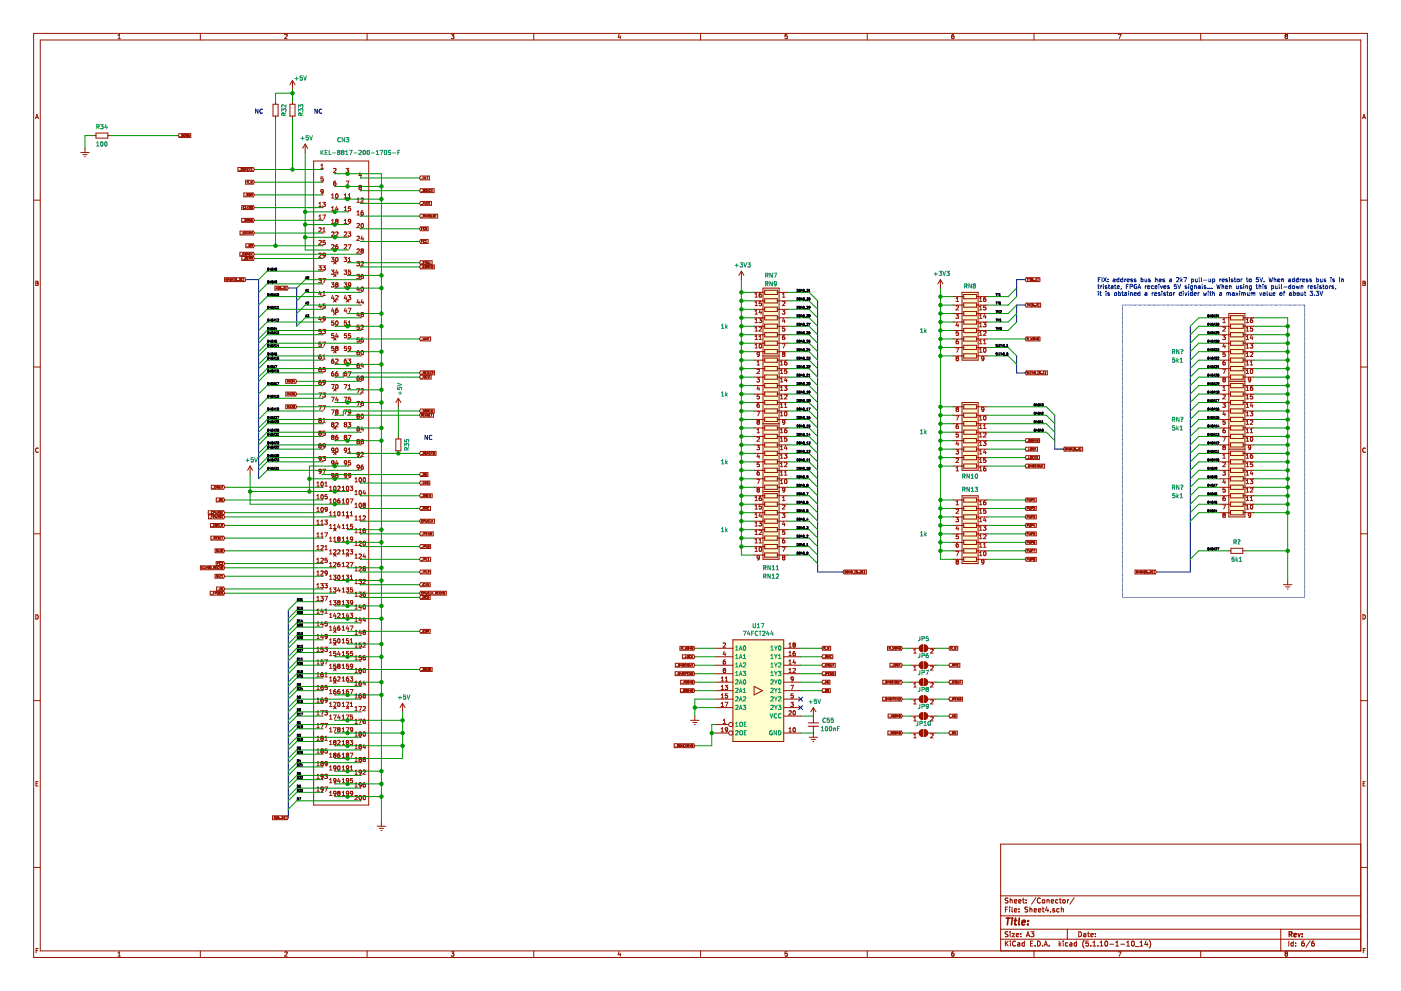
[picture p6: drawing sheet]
<svg xmlns="http://www.w3.org/2000/svg" width="420mm" height="297mm" viewBox="0 0 420 297" stroke-linecap="round" stroke-linejoin="round" font-family="sans-serif">
<path d="M.1 0h420.1v297h-420.1z" fill-rule="evenodd" fill="#fff" stroke="#fff" stroke-width=".3"/>
<g fill="none" stroke="#981200" stroke-width=".3">
<path d="M10.1 10h400v277h-400zM12.1 12h396v273h-396zM35.4 11.6h.7M35.4 10.6l.4-.3v1.3M60.1 10v2M85.4 10.4l.5-.1 .2 .3-.8 1h.8M110.1 10v2M135.3 10.3h.8l-.4 .5 .4 .1v.6h-.8M160.1 10v2M185.7 10.2l-.3 1h.8M186 10.7v.9M210.1 10v2"/>
<path d="M236.1 10.3h-.6l-.1 .6 .6-.1 .1 .7h-.7M260.1 10v2M286 10.3l-.5 .3-.1 .7 .2 .3 .5-.1-.1-.7h-.4l-.2 .2M310.1 10v2M335.3 10.3h.9l-.5 1.3M360.1 10v2M385.6 10.8l-.2 .5 .2 .3 .4-.1M385.6 10.8l-.2-.2 .2-.3 .5 .1-.2 .4M385.6 10.8h.3M385.9 10.8l.2 .3v.4M386.1 11.5h-.1M10.7 35.6l.4-1.3 .4 1.3"/>
<path d="M10.8 35.2h.6M28.8 39.9h3.5v1.5h-3.5zM81.9 31.2h1.5v3.6h-1.5zM82.6 30.5v.7M82.6 34.8v.8M87 31.2h1.5v3.6h-1.5zM87.7 24.1v2.6M87.7 30.5v.7M87.7 34.8v.8M87.7 24.1l-.7 1.3M87.7 24.1l.8 1.3M408.7 35.6l.4-1.3 .4 1.3"/>
<path d="M408.8 35.2h.6M10.1 60h2M24.2 45.7h2.6M24.9 46.4h1.2M25.4 47h.2M25.5 44.5v1.2M28 40.6h.8M32.3 40.6h.8M53.7 40.1h3.5v1.1h-3.5l-.3-.6zM53.9 41h.5M54.5 40.6h.2M54.8 40.3h.1"/>
<path d="M54.8 40.3h-.3v.6l.3-.1-.1-.2M54.8 40.3l-.1 .3M55.2 40.3v.1M55.8 40.6h.1M55.9 40.6l.2 .2-.3 .1M56.1 40.3h-.3v.3M56.4 40.9h.3M56.4 40.3l.3 .3M56.4 40.3h.4M56.4 40.3h.1M56.7 40.6v.1M56.7 40.8v.1"/>
<path d="M56.7 40.7v.1M71.4 50.2h4.6l.3 .6-.3 .6h-4.6zM71.7 51.1h.4M72.3 50.4a.32 .32 0 0 1 .4 .4 .32 .32 0 0 1-.4 .3zM72.9 50.6l.3 .2M72.9 50.6h.1M73.1 57.8h2.9l.3 .6-.3 .6h-2.9zM73.2 50.8h.1M73.2 50.8v.3h-.3M73.3 50.5l-.4 .1M73.5 51.1l.2-.7 .2 .7M73.5 58.8h.4"/>
<path d="M73.5 50.9h.3M73.6 54h2.4l.3 .6-.3 .6h-2.4zM74.3 50.4h.1M74.3 51.1h.1M74.3 50.4l-.2 .3 .2 .4M74.3 54.6l.2 .3M74.3 50.4l.2 .1M74.4 54.3h.1M74.4 54.3h-.3v.6M74.4 58.1l-.3 .1 .3 .3M74.4 58.5v.1M74.4 58.6l-.3 .1"/>
<path d="M74.5 54.3l-.1 .3h-.3M74.5 51l-.2 .1M74.6 54.9h.5M74.7 58.4h.2M74.7 50.4v.7M74.8 50.7l.3 .4M74.9 58.4l.1 .3M75 58.1h-.3v.6h.2M75 58.1h.1M75 58.3l-.1 .1M75 58.1v.2M75 58.7h-.1"/>
<path d="M75 58.3h.1M75.1 50.4l-.4 .4M75.2 54.3l.1 .6 .1-.5 .2 .5 .1-.6M75.3 58.4l.4-.1v-.2h-.4v.6M75.3 51.1h.4M75.3 50.6l.2-.2v.7M75.5 58.4l.2 .3M91.5 43.2l-.7 1.3M91.5 43.2v2.5M91.5 43.2l.8 1.3M94.1 48.3h16.5v193h-16.5zM96.2 50.5h.8"/>
<path d="M96.2 49.6l.4-.4v1.3M96.6 50.8h.1M96.6 54.6h.1M96.6 58.4h.1M96.8 53.6h.1M96.9 53.6l-.1 .6h-.6M96.9 53h-.6l-.1 .6h.6M97 57.4l-.6 .2-.1-.7 .4-.1 .3 .3-.2 .9-.4 .1M99.4 59.4h.8M99.4 58.4l.4-.3v1.3M100 50.6l.5-.1 .3 .3-.8 .9h.8M100.4 52.1h.1"/>
<path d="M100.4 55.9h.1M100.4 59.7h.1M100.6 54.3h-.2a.79 .79 0 0 0-.1 1.3l.3-.1 .2-.5-.3-.2-.5 .2M100.8 58.2l.2-.1a.62 .62 0 0 1 .4 .7 .62 .62 0 0 1-.6 .5l-.2-.4zM103.2 59.4h.8M103.2 58.4l.4-.3v1.3M103.8 50.5h.8l-.4 .5 .3 .1 .1 .4-.3 .2-.5-.1M103.8 54.3h.8l-.5 1.3M104.2 52.1h.1M104.2 55.9h.1M104.2 59.7h.1M104.5 59.4h.7"/>
<path d="M104.5 58.4l.3-.3v1.3M107 59.7l.4-.3v1.2M107.9 56.1l-.2-.2 .2-.3 .5 .2-.3 .3M107.9 56.1l-.2 .2 .2 .5 .5-.2-.3-.5M107.9 56.1h.2M108 51.7l-.3 .9h.7M108 53.3h.1M108 57.2h.1M108.3 52.2v.8M108.3 59.5l.4-.1 .3 .3-.8 .9h.8M126.1 52.8h2.7v1.1h-2.7l-.3-.6zM126.1 56.6h4.1v1.1h-4.1l-.3-.5z"/>
<path d="M126.3 53.7h.5M126.3 57.5h.5M126.9 53v.6M126.9 53.3h.4M126.9 57.1h.2M127.1 57.1l.1 .3M127.2 56.8h-.3v.6h.2M127.2 56.8h.1M127.2 57.1h-.1M127.2 56.8v.2M127.2 57.4h-.1M127.2 57v.1"/>
<path d="M127.3 53v.6M127.6 53v.6h.3M127.7 57.4h.1M127.8 57.2v.2M127.9 56.8l-.4 .3 .2 .3M128 53h.4M128.1 57.4l.2-.6 .2 .6M128.1 57.3h.3M128.2 53v.6M129.1 56.8h-.3l-.1 .3 .1 .3h.3M129.3 56.8v.6M129.5 57.1l.2 .3"/>
<path d="M129.7 56.8l-.4 .4M408.1 60h2M71.9 75.6h4.1l.3 .6-.3 .6h-4.1zM72 69.3h4l.3 .6-.3 .5h-4zM72.2 76.5h.5M72.3 70.2h.5M72.5 61.6h3.5l.3 .6-.3 .6h-3.5zM72.5 65.5h3.5l.3 .5-.3 .6h-3.5zM72.5 76.9h3.5l.3 .6-.3 .6h-3.5zM72.8 66.4h.5M72.9 77.8h.4M72.9 69.7l.3 .2"/>
<path d="M72.9 69.6v.1M73 62v.4l.3 .1M73.1 61.9l-.1 .1M73.1 61.9h.2M73.2 75.9h-.3v.3l.1 .3 .2-.1M73.2 75.9h.1M73.2 69.9h.1M73.2 69.9v.2h-.3M73.3 69.5l-.4 .1M73.3 61.9h.1M73.3 62.4v.1M73.5 69.5h.3"/>
<path d="M73.5 66h.2M73.5 77.4h.2M73.5 76.2h.2M73.6 61.9v.6h.3M73.6 69.5v.6M73.7 66h.1M73.7 76.2l.1-.3-.3-.1v.7h.3v-.3M73.7 76.2h.1M73.7 73.1h2.3l.3 .6-.3 .5h-2.3zM73.8 77.1h-.3v.7l.3-.1-.1-.3M73.8 77.1v.1M73.8 66h.1"/>
<path d="M73.8 65.8l-.3-.1v.6h.3v-.3M73.8 77.2l-.1 .2M73.8 65.8v.1M73.8 65.9l-.1 .1M73.8 76.2h.1M74 69.8h.3M74.1 76.5l.2-.7 .2 .7M74.1 74h.5M74.1 77.4h.2M74.1 61.9v.6M74.1 76.3h.3M74.2 62.2l.3 .3"/>
<path d="M74.3 69.5h-.3v.6h.3M74.4 77.1h-.3v.7h.3M74.5 61.9l-.4 .3M74.6 69.8h.3v-.3h-.3v.6M74.7 77.4h.3v-.2l-.3-.1v.7M74.7 73.6h.2M74.7 65.9l.1 .1M74.7 65.8v.1M74.8 69.8l.2 .3M74.8 62.2v.1M74.8 66h.1M74.8 65.7l-.1 .1"/>
<path d="M74.8 65.7h.3M74.8 77.4l.3 .4M74.8 66h.2M74.8 65.7h.1M74.9 73.6l.2 .2M75 73.3h-.3v.6h.2M75 73.3v.1M75 73.6h-.1M75 62.5h-.2M75 73.4v.1M75 73.9h-.1M75 73.5v.1"/>
<path d="M75 62.4v.1M75 75.9h-.2l-.1 .3 .1 .3 .3-.1M75 75.9h.1M75 73.9h.1M75 61.9h-.2v.3M75 61.9h.1M75 62.2l-.2 .1M75 66l.1 .1M75.1 61.9l-.1 .5M75.1 73.8l-.1 .1M75.1 66.1l-.1 .2h-.3M75.1 62.2h-.1"/>
<path d="M75.1 62.2h.1M75.2 70.1v-.6l.2 .5 .3-.5v.6M75.3 73.6h.4v-.2l-.4-.1v.6M75.3 77.4h.4v-.2l-.4-.1v.7M75.3 65.9l.1 .1M75.3 65.8v.1M75.3 75.8v.7M75.3 66.3h.3M75.4 61.9l.3 .1-.1 .5-.3-.2zM75.4 66h.1M75.4 65.7l-.1 .1M75.4 76.1l.3 .4"/>
<path d="M75.4 61.9h.1M75.4 65.7h.3M75.4 66l.3 .2M75.4 65.7h.1M75.5 77.4l.2 .4M75.5 73.6l.2 .3M75.7 66.2l-.1 .1M75.7 75.8l-.4 .4M95.6 79.7h.8l-.5 .5 .4 .1v.5h-.7M95.6 64.8l.4-.4v1.3M95.6 61.9h.8M95.6 61l.4-.4v1.3"/>
<path d="M95.6 65.7h.8M95.6 68.4l.5-.1 .3 .3-.8 .9h.8M95.6 72.2l.5-.1 .3 .3-.8 .9h.8M95.6 76l.5-.1 .3 .3-.8 .9h.8M96.6 62.2h.1M96.6 66h.1M96.6 69.9h.1M96.6 73.7h.1M96.6 77.5h.1M96.8 60.6h.8l-.5 .5 .4 .1 .1 .5-.3 .2-.5-.1M96.8 79.7h.8l-.5 .5 .4 .1 .1 .4-.3 .3-.5-.2M96.8 64.4h.8l-.5 1.3"/>
<path d="M96.8 69.5h.8M96.8 68.6l.4-.3v1.2M96.9 72.6l-.1 .1M96.9 72.6h.5M97.4 72.6l.1 .1M97.5 72.7l-.1 .6-.6-.1M97.5 72.1h-.6l-.1 .6M97.6 76.4l-.6 .2-.1-.6 .4-.1 .3 .2-.1 .7-.5 .3M99.4 77.1h.8l-.5 .5 .4 .2-.1 .6M99.4 78.3l.6 .1M99.4 62.3l.4-.4v1.3M99.4 66.1l.4-.4v1.3"/>
<path d="M99.4 63.2h.8M99.4 67h.8M99.4 69.6l.5-.1 .3 .4-.8 .9h.8M99.4 73.5l.5-.2 .3 .4-.8 .9h.8M100 78.4l.8 .7M100.4 63.5h.1M100.4 67.3h.1M100.4 71.1h.1M100.4 74.9h.1M100.4 78.7h.1M100.6 69.6l.5-.1 .3 .4-.8 .9h.8M100.8 77.3l.2-.2a.62 .62 0 0 1 .4 .7 .62 .62 0 0 1-.6 .6l-.2-.5z"/>
<path d="M100.8 78.4l-.8 .7M100.9 66.3l-.3-.3 .3-.3 .5 .3-.3 .3M100.9 66.3l-.3 .2 .3 .5 .5-.2-.1-.4M100.9 66.3h.2M101 61.9l-.4 .8h.8M101.1 66.3h.2M101.3 73.3l-.6 .3v.9l.6 .1v-.7M101.3 62.3v.9M101.3 66.3v.1M101.3 73.9h.1M101.3 73.9l-.4-.1-.3 .3M103.2 77.1h.8l-.5 .5 .4 .2v.5h-.7"/>
<path d="M103.2 62.3l.4-.4v1.3M103.2 66.1l.4-.4v1.3M103.2 63.2h.8M103.2 67h.8M103.2 69.6l.5-.1 .3 .4-.8 .9h.8M103.2 73.5l.5-.2 .3 .4-.8 .9h.8M104.2 63.5h.1M104.2 67.3h.1M104.2 71.1h.1M104.2 74.9h.1M104.2 78.7h.1M104.4 69.5h.8l-.4 .5 .3 .1 .1 .5-.3 .2-.5-.1"/>
<path d="M104.4 73.3h.8l-.5 1.3M104.5 77.5l.3-.4v1.3M104.5 78.4h.7M105.1 61.9h-.6v.6l.4-.1 .3 .5-.3 .3-.4-.2M105.2 66.3l-.6 .1-.1-.6 .4-.1 .3 .3-.1 .7-.5 .3M107 78.4h.8l-.4 .5 .3 .1v.6h-.7M107 60.6h.8M107 63.5l.4-.3v1.2M107 64.4h.8M107 67.1l.5-.1 .3 .3-.8 1h.8M107 70.9l.5-.1 .3 .3-.8 1h.8M107 74.7l.5-.1 .3 .4-.8 .9h.8"/>
<path d="M108 61h.1M108 64.8h.1M108 68.6h.1M108 72.4h.1M108 76.2h.1M108.3 78.5l.4-.1 .3 .4-.8 .9h.8M108.4 67.1l.2-.1a.62 .62 0 0 1 .4 .6 .62 .62 0 0 1-.6 .6l-.1-.4zM108.5 75.2l-.2-.3 .2-.3 .5 .3-.3 .3M108.5 75.2l-.2 .2 .2 .5 .5-.3-.3-.4M108.5 75.2h.2M108.6 70.7l-.3 .9h.8M108.9 71.2v.9"/>
<path d="M108.9 63.2l-.5 .1-.1 .4v.6l.6 .1v-.7h-.4l-.2 .2M126.1 78.2h3.5v1.1h-3.5l-.3-.6zM126.1 64.2h5.2v1.2h-5.2l-.3-.6zM126.1 68h2.3v1.2h-2.3l-.3-.6zM126.1 71.8h2.3v1.2h-2.3l-.3-.6zM126.1 60.4h3.3v1.1h-3.3l-.3-.5zM126.1 79.4h4.1v1.2h-4.1l-.3-.6zM126.3 61.3h.5M126.3 65.1h.5M126.3 79.1h.5M126.4 68.5h.2M126.4 72.3h.2"/>
<path d="M126.7 68.2h-.3v.7M126.7 72h-.3v.7M126.8 61.2l.2-.6 .2 .6M126.9 61.1h.3M126.9 64.7h.3v-.2l-.3-.1v.7M126.9 78.7h.2M127 64.7l.3 .4M127.1 68.2l-.2 .3 .2 .4M127.1 68.2h.1M127.1 72h.1M127.1 72l-.2 .3 .2 .4M127.1 68.9h.1"/>
<path d="M127.1 72.7h.1M127.2 78.4h-.3v.6h.3M127.2 68.2l.1 .1M127.2 72l.1 .1M127.2 79.7h-.2l-.1 .3 .1 .3 .3-.1M127.2 79.7h.1M127.3 72.1h.1M127.3 68.8l-.1 .1M127.3 72.6l-.1 .1M127.3 60.6l.3 .6 .2-.6M127.4 65.1l.2-.7 .3 .7M127.5 79v-.6l.2 .4 .2-.4v.6"/>
<path d="M127.5 64.9h.3M127.5 80h.2M127.6 72.7h.3M127.6 72.2l.1-.2v.7M127.6 72.2h.1M127.7 68.2h.1M127.7 68.2l-.1 .3 .1 .4M127.7 68.9h.1M127.8 68.2l.1 .5M127.8 79.7h-.3v.6l.4-.1-.2-.2M127.8 79.7h.1M127.8 79.7l-.1 .3"/>
<path d="M127.9 68.8l-.1 .1M127.9 68.7v.1M128 60.9h.2M128.1 65.1v-.7l.2 .5 .2-.5v.7M128.2 80l.3-.1v-.2h-.3v.6M128.2 78.4l.1 .6M128.3 79h.1M128.3 60.6h-.3v.6h.3M128.3 80l.2 .3M128.6 61.1h.1M128.6 78.4v.5l-.3 .1M128.6 61.1l.3 .1"/>
<path d="M128.8 65h.3M128.8 64.5l.3 .3M128.8 80h.2M128.8 64.4h.3M128.8 64.4v.1M128.9 78.4v.6h.3M128.9 60.6l-.3 .1v.4M128.9 60.6v.1M128.9 61.2h.1M129.1 64.8h.1M129.1 65h.1M129.1 64.8v.2"/>
<path d="M129.1 79.7h-.3v.6h.3M129.4 64.4v.7h.3M129.7 79.7h-.3l.1 .6M129.7 79.7h.1M129.7 79.7v.6M130.5 64.4h.3M130.7 64.4v.7M10.7 84.9h.5M11.3 84.3h-.6v1.3l.7-.2v-.4l-.2-.1M11.3 84.3v.1M11.3 84.8l-.1 .1M11.3 84.4v.4"/>
<path d="M11.3 84.8h.1M67.3 83.2h6.1l.3 .6-.3 .6h-6.1zM67.8 83.5l.1 .6 .2-.6M67.9 83.5h.2M67.9 83.5h-.1M68.1 83.5h.1M68.5 83.4l-.1 .5h.4M68.7 83.7v.4M69 83.5v.3l.3 .3M69.1 83.5h.2M69.1 83.5h-.1M69.3 83.5h.1"/>
<path d="M69.3 83.5v.5M69.3 84v.1M69.5 84.1l.2-.6 .3 .6M69.6 83.9h.3M70.3 83.4h-.1v.9h.1M70.6 83.5l.1 .6 .2-.3v-.3M70.6 83.5h.2M70.6 83.5h.1M70.8 83.5h.1M71.2 84h.1M71.2 84v.1M71.5 84.1h.1"/>
<path d="M71.5 84v.1M71.7 83.5h.4l-.2 .2 .2 .4h-.3M71.7 84l.1 .1M72.4 84.1h.3M72.4 83.6l.2-.1v.6M72.9 83.4h.2v.9h-.2M82.5 85.8h3.6l.3 .6-.3 .5h-3.6zM82.8 86.6l.2-.6 .2 .6M82.9 86.5h.3M83.7 85.9h-.2v.9h.2M84 86v.6l.1-.6M84 86h.1"/>
<path d="M84.1 86h.1M84.5 86.6h.1M84.8 86.6h.1M85.1 86h.3l-.2 .2 .2 .1M85.4 86.3h.1M85.4 86.3v.3h-.3M85.6 85.9h.2v.9h-.2M95.6 83.5h.8l-.5 .5 .4 .1v.5h-.7M95.9 87.3l-.3 .8h.8M95.9 91.1l-.3 .9h.8M95.9 94.9l-.3 .9h.8M96.2 87.7v.9"/>
<path d="M96.2 91.5v.9M96.2 95.4v.8M96.3 98.7h-.6l-.1 .6h.7v.6h-.7M96.6 81.3h.1M96.6 85.1h.1M96.6 88.9h.1M96.6 92.7h.1M96.6 96.5h.1M96.8 98.7h.8l-.5 .5 .4 .1 .1 .5-.3 .2-.5-.1M96.8 83.5h.8l-.5 1.3M96.8 87.7l.4-.4v1.3M96.8 88.6h.8"/>
<path d="M96.9 91.7h-.1M96.9 91.7h.5M97.4 91.7h.1M97.5 91.7l-.1 .6h-.6M97.5 91.1h-.6l-.1 .6M97.6 95.5l-.6 .2-.1-.7 .4-.1 .3 .3-.1 .7-.5 .3M99.4 81h.8l-.5 .4 .4 .2-.1 .6M99.4 84.8h.8l-.5 .4 .4 .2v.5h-.7M99.4 82.1l.6 .1M99.7 88.5l-.3 .9h.8M99.7 92.3l-.3 .9h.8M100 89v.8l.8 .8"/>
<path d="M100 92.8v.9M100 82.2l.8 .7M100 93.6l.8 .8M100.1 96.2h-.6l-.1 .6h.7v.5h-.7M100.4 82.6h.1M100.4 86.4h.1M100.4 90.2h.1M100.4 94h.1M100.4 97.8h.1M100.6 88.7l.5-.1 .3 .3-.8 .9h.8M100.8 96.3l.2-.1a.62 .62 0 0 1 .4 .7 .62 .62 0 0 1-.6 .5l-.2-.4zM100.8 82.2l-.8 .7"/>
<path d="M100.8 89.8l-.8 .8M100.8 93.6l-.8 .8M100.9 85.3l-.3 .2 .3 .5 .5-.2-.1-.4M100.9 85.3h.2M101 80.9l-.4 .9h.8M101 100l-.4 .8h.8M101.1 85.3l.2 .1M101.3 81.4v.8M101.3 84.8l-.6 .1 .2 .4M101.3 92.4l-.6 .3 .1 .9M101.3 84.8v.1M101.3 85.4h.1"/>
<path d="M101.3 92.9v.1M101.3 92.9h-.4l-.3 .2M101.3 84.9l-.2 .4M101.3 93v.6h-.5M103.2 81h.8l-.5 .4 .4 .2v.5h-.7M103.2 84.8h.8l-.5 .4 .4 .2v.5h-.7M103.5 88.5l-.3 .9h.8M103.5 92.3l-.3 .9h.8M103.8 89v.8l.8 .8M103.8 92.8v.9M103.9 96.2h-.6l-.1 .6h.7v.5h-.7M104.2 82.6h.1"/>
<path d="M104.2 86.4h.1M104.2 90.2h.1M104.2 94h.1M104.2 97.8h.1M104.4 88.6h.8l-.4 .5 .3 .1 .1 .4-.6 .2M104.4 89.7l.2 .1M104.4 92.4h.8l-.5 1.3M104.5 96.5l.3-.3v1.3M104.5 97.5h.7M104.6 89.8l-.8 .8M105.1 81h-.6v.6l.4-.2 .3 .6-.3 .2-.4-.1M105.2 85.3l-.6 .2-.1-.6 .4-.1 .3 .2-.1 .7-.5 .3"/>
<path d="M107 82.2h.8l-.4 .5 .3 .1v.6h-.7M107.4 86l-.4 .9h.8M107.4 89.8l-.4 .9h.8M107.4 93.6l-.4 .9h.8M107.7 86.5v.8M107.7 90.3v.8M107.7 94.1v.8M107.7 97.5h-.6l-.1 .6h.7v.5h-.7M108 80h.1M108 83.8h.1M108 87.6h.1M108 91.4h.1"/>
<path d="M108 95.3h.1M108 99.1h.1M108.3 93.9v.1M108.3 97.6l.4-.1 .3 .3-.8 .9h.8M108.3 94l.2 .2M108.3 93.9l.2-.2 .5 .2M108.4 86.2l.2-.2a.62 .62 0 0 1 .4 .7 .62 .62 0 0 1-.6 .6l-.1-.5zM108.5 94.2l-.2 .2 .2 .5 .5-.2-.3-.5M108.5 94.2h.2M108.6 89.8l-.3 .9h.8M108.9 90.3v.8M108.9 82.2l-.5 .1-.1 .5v.6h.6v-.6l-.4-.1-.2 .3"/>
<path d="M109 93.9v.1M109 94l-.3 .2M126.3 80.3h.5M129.5 80.3h.1M129.5 80.1h.1M129.5 80.1l.1 .1M129.6 80.2l.1 .1M129.7 80.3h-.2M129.7 80.3h.1M222.3 81.3l-.7 1.3M222.3 81.3v2.5M222.3 81.3l.8 1.3"/>
<path d="M226.2 87.6h3.1M226.2 95.3h3.1M226.2 97.8h3.1M226.2 90.2h3.1M226.2 92.7h3.1M226.4 89.1h.8M226.4 91.6h.8M226.4 88.2l.4-.4v1.3M226.4 99.2h.8M226.4 96.7h.8M226.4 94.2h.8M226.4 90.7l.4-.3v1.2"/>
<path d="M226.4 93.2l.4-.3v1.3M226.4 95.8l.4-.4v1.3M226.4 98.3l.4-.3v1.2M227.6 95.4h.8l-.4 .5 .3 .1 .1 .5-.3 .2-.5-.1M227.6 98.1l.5-.1 .3 .3-.8 .9h.8M228 92.8l-.4 .9h.8M228.3 87.8l-.5 .1-.2 .5 .1 .6h.6v-.6l-.4-.1-.3 .2M228.3 93.3v.9M228.3 90.4h-.6l-.1 .6 .5-.2 .3 .6-.3 .2-.5-.1M228.8 86.4h4.8v81.2h-4.8zM229.3 89.5h3.8v1.3h-3.8zM229.3 87h3.8v1.3h-3.8z"/>
<path d="M229.3 92.1h3.8v1.2h-3.8zM229.3 94.6h3.8v1.3h-3.8zM229.3 97.2h3.8v1.2h-3.8zM229.3 99.7h3.8v1.3h-3.8zM233.1 87.6h3.2M233.1 95.3h3.2M233.1 97.8h3.2M233.1 90.2h3.2M233.1 92.7h3.2M234.6 92.9h.8l-.4 .5 .3 .1 .1 .4-.3 .3-.5-.2M234.7 90.5l.4-.1 .3 .3-.8 .9h.8M234.7 89.1h.7"/>
<path d="M234.7 88.2l.3-.4v1.3M235 95.4l-.3 .9h.7M235.3 95.9v.8M235.3 98h-.6v.6l.4-.1 .3 .5-.3 .2-.4-.1M282 83.8l-.7 1.3M282 83.8v2.6M282 83.8l.8 1.3M285.8 88.9h3.2M285.8 91.4h3.2M285.8 94h3.2M285.8 96.5h3.2M285.8 99.1h3.2"/>
<path d="M286.7 94.2h.8l-.5 .4 .4 .2 .1 .4-.3 .2-.5-.1M286.7 91.7l.5-.1 .3 .4-.8 .9h.8M286.7 89.4l.4-.3v1.3M286.7 90.4h.8M287 96.6l-.3 .9h.8M287.3 97.1v.9M287.4 99.2h-.6l-.1 .7 .5-.2 .3 .6-.3 .2-.5-.1M288.5 87.6h4.8v20.4h-4.8zM289 88.3h3.8v1.2h-3.8zM289 90.8h3.8v1.3h-3.8zM289 93.3h3.8v1.3h-3.8zM289 95.9h3.8v1.3h-3.8z"/>
<path d="M289 98.4h3.8v1.3h-3.8zM292.8 88.9h3.2M292.8 91.4h3.2M292.8 94h3.2M292.8 96.5h3.2M292.8 99.1h3.2M293.7 97.1l.4-.4v1.3M293.7 92.9h.8M293.7 89.4l.4-.3v1.3M293.7 92l.4-.4v1.3M293.7 94.5l.4-.3v1.2M293.7 99.6l.4-.4v1.3"/>
<path d="M293.7 90.4h.8M293.7 98h.8M293.7 95.4h.8M294.9 96.7h.8l-.4 .5 .3 .1 .1 .4-.3 .3-.5-.2M295 99.4l.4-.2 .3 .4-.8 .9h.8M295.3 94.1l-.3 .9h.7M295.6 89.1l-.5 .1-.1 .4v.6l.6 .1v-.7h-.4l-.2 .2M295.6 94.6v.8M295.6 91.6h-.6v.6l.4-.1 .3 .6-.3 .2-.4-.1M307.7 90.9h4.4v1.1h-4.4l-.3-.6zM307.7 83.2h4.2v1.2h-4.2l-.3-.6zM307.9 91.1h.4"/>
<path d="M307.9 83.5h.4M308.1 83.5v.6M308.1 91.1v.6M308.4 83.5h.4M308.5 91.7v-.6l.2 .4 .2-.4v.6M308.6 83.5v.6M309.2 83.4h-.2v.9h.2M309.4 91h-.1v.9h.1M309.5 83.5l-.1 .2 .1 .4M309.5 83.5h.1M309.5 84.1h.1M309.6 83.5l.1 .2-.1 .4"/>
<path d="M309.8 91.1l-.2 .2 .2 .4M309.8 91.1h.1M309.9 91.1l.1 .5M309.9 91.7h-.1M309.9 91.6v.1M310 91.6h-.1M310 84v.1M310.2 91.7h.1M310.3 91.7h.1M310.3 84v.1M310.3 84l.1 .1M310.6 91.6h.1"/>
<path d="M310.6 83.6l.2-.1v.6M310.6 84.1h.4M310.8 91.1l.4 .1M311.2 83.4h.1v.9h-.1M311.2 91.2v.1M311.2 91.3l-.4 .4h.4M311.4 91h.2v.9h-.2M365.9 95.3h3.1M365.9 97.8h3.1M366.7 96.7h.8M366.7 95.8l.4-.4v1.3M367.4 98l-.7 .1"/>
<path d="M367.4 98v.1M367.4 98.1v.4l-.7 .7h.8M368.5 94h4.8v60.9h-4.8zM369 94.6h3.8v1.3h-3.8zM369 97.2h3.8v1.2h-3.8zM369 99.7h3.8v1.3h-3.8zM372.8 95.3h3.2M372.8 97.8h3.2M373.8 99.2h.7M373.8 96.7h.7M373.8 95.8l.3-.4v1.3M373.8 98.3l.3-.3v1.2"/>
<path d="M375.6 95.4l-.4 .2-.2 .4v.6h.6v-.6l-.4-.1-.2 .3M375.6 98h-.6v.6l.5-.1 .2 .5-.2 .2-.5-.1M408.7 84.3l.7 .2-.2 .4 .3 .2-.3 .5h-.5zM408.7 84.9h.5M10.1 110h2M85.7 113.7h3l.3 .6-.3 .6h-3zM85.7 117.5h3l.3 .6-.3 .6h-3zM86.2 114.6v-.7l.2 .5 .2-.5v.7M86.2 118.4v-.6l.2 .4 .2-.4v.6M86.8 118.4l.2-.6 .3 .6M86.8 114.6l.2-.7 .3 .7M86.9 118.2h.3"/>
<path d="M86.9 114.4h.3M87.5 117.8h-.1M87.5 114h-.1M87.5 113.9l.3 .2M87.5 117.8l.3 .1-.4 .5h.4M87.5 117.8h.1M87.5 113.9v.1M87.8 114.1h.1M87.8 114.1l-.4 .5h.4M88 118.3l.1 .1M88.1 118.4h.1M88.1 118h.1"/>
<path d="M88.1 118l.3 .1M88.2 113.9l-.2 .5h.4M88.3 114.2v.4M88.4 117.8h-.3v.2M88.4 118.1h.1M88.4 118.1l-.3 .3M95.6 117.8h.8l-.5 1.3M96.2 106.4h-.2a.79 .79 0 0 0-.1 1.2l.4-.1v-.5l-.4-.2-.3 .3M96.2 110.2h-.2a.79 .79 0 0 0-.1 1.2l.4-.1v-.5l-.4-.2-.3 .3M96.2 114h-.2a.79 .79 0 0 0-.1 1.2l.4-.1v-.5l-.4-.1-.3 .2M96.3 102.5h-.6l-.1 .7h.7v.5h-.7M96.6 100.3h.1"/>
<path d="M96.6 104.1h.1M96.6 108h.1M96.6 111.8h.1M96.6 115.6h.1M96.6 119.4h.1M96.8 117.8h.8l-.5 .5 .4 .1 .1 .4-.3 .3-.5-.2M96.8 102.5h.8l-.5 1.3M96.8 106.7l.4-.3v1.2M96.8 107.6h.8M96.9 110.7l-.1 .1M96.9 110.7h.5M97.4 110.7l.1 .1"/>
<path d="M97.5 110.8l-.1 .6-.6-.1M97.5 110.2h-.6l-.1 .6M97.6 114.5l-.6 .2-.1-.6 .4-.1 .3 .2-.1 .7-.5 .3M99.4 115.2h.8l-.5 1.3M99.4 119.1h.8l-.5 1.2M99.4 101.1l.6 .1M99.4 105h.6M100 107.6h-.2a.79 .79 0 0 0-.1 1.3l.4-.1v-.6l-.4-.1-.3 .3M100 111.4h-.2a.79 .79 0 0 0-.1 1.3l.4-.1v-.6l-.4-.1-.3 .3M100 101.2l.8 .8M100 105l.8 .8M100 116.5l.8 .7"/>
<path d="M100.1 100h-.6l-.1 .6h.7l-.1 .6M100.1 103.8h-.6l-.1 .6h.7l-.1 .6M100.4 101.6h.1M100.4 105.4h.1M100.4 109.2h.1M100.4 113h.1M100.4 116.8h.1M100.6 107.7l.5-.1 .3 .4-.8 .9h.8M100.8 101.2l-.8 .8M100.8 105l-.8 .8M100.8 116.5l-.8 .7M100.8 115.3l.2-.1a.62 .62 0 0 1 .4 .7 .62 .62 0 0 1-.6 .6l-.2-.5z"/>
<path d="M100.9 104.4l-.3 .2 .2 .4M100.9 104.4h.2M101 119l-.4 .9h.8M101.1 104.4h.2M101.3 100.4v.9M101.3 119.5v.8M101.3 111.4l-.6 .3v.9l.6 .1v-.7M101.3 103.9h-.6l.2 .5M101.3 103.9h.1M101.3 104.4v.1M101.3 112l-.4-.1-.3 .3M101.3 112h.1"/>
<path d="M101.3 103.9l-.2 .5M101.3 104.5v.5h-.5M103.2 115.2h.8l-.5 1.3M103.2 119.1h.8l-.5 1.2M103.8 107.6h-.2a.79 .79 0 0 0-.1 1.3l.4-.1v-.6l-.4-.1-.3 .3M103.8 111.4h-.2a.79 .79 0 0 0-.1 1.3l.4-.1v-.6l-.4-.1-.3 .3M103.9 100h-.6l-.1 .6h.7v.5h-.7M103.9 103.8h-.6l-.1 .6h.7v.6h-.7M104.2 101.6h.1M104.2 105.4h.1M104.2 109.2h.1M104.2 113h.1"/>
<path d="M104.2 116.8h.1M104.4 107.6h.8l-.4 .5 .3 .1 .1 .5-.3 .2-.5-.1M104.4 111.4h.8l-.5 1.3M104.5 115.6l.3-.4v1.3M104.5 116.5h.7M105.1 100h-.6v.6l.4-.1 .3 .5-.3 .3-.4-.2M105.1 119.1h-.6v.6l.4-.2 .3 .6-.3 .2-.4-.1M105.2 104.4l-.6 .1-.1-.6 .4-.1 .3 .3-.1 .7-.5 .3M107 116.5h.8l-.5 1.3M107.1 113.3l-.1 .1M107.2 113.3h-.1M107.7 105.1h-.3a.79 .79 0 0 0-.1 1.3l.4-.2v-.5l-.4-.1-.3 .2"/>
<path d="M107.7 108.9h-.3a.79 .79 0 0 0-.1 1.3l.4-.2v-.5l-.4-.1-.3 .2M107.7 112.7h-.3a.79 .79 0 0 0-.1 1.3l.4-.2 .1-.4-.3-.2-.3 .1M107.7 101.3h-.6l-.1 .6h.7v.5h-.7M108 102.9h.1M108 106.7h.1M108 110.5h.1M108 114.3h.1M108 118.1h.1M108.3 113h.1M108.3 116.6l.4-.1 .3 .4-.8 .9h.8M108.3 113l.2 .3M108.3 113l.2-.3 .5 .3"/>
<path d="M108.4 105.2l.2-.1a.62 .62 0 0 1 .4 .6 .62 .62 0 0 1-.6 .6l-.1-.4zM108.4 105.2h.1M108.5 113.3l-.2 .2 .2 .5 .5-.3-.3-.4M108.5 113.3h.2M108.6 108.8l-.3 .9h.8M108.9 109.3v.9M108.9 101.3l-.5 .1-.1 .4v.6l.6 .1v-.7h-.4l-.2 .2M109 113h.1M109 113l-.3 .3M119.5 119.4v2.5M119.5 119.4l-.8 1.3M119.5 119.4l.7 1.3"/>
<path d="M126.1 101h3v1.2h-3l-.3-.6zM126.1 111.2h4.2v1.1h-4.2l-.3-.5zM126.1 112.4h3.2v1.2h-3.2l-.3-.6zM126.3 112.1h.5M126.3 101.9h.5M126.3 113.4h.5M126.8 101.2l.2 .7 .1-.5 .1 .5 .2-.7M126.9 112v-.6l.2 .5 .2-.5v.6M126.9 112.7v.6M127.5 101.9l.2-.7 .3 .7M127.6 101.7h.3M127.6 111.7h.2"/>
<path d="M127.8 112.7h.4l-.4 .6h.4M127.9 111.4h-.3v.6h.3M128.2 101.2v.7M128.2 112v-.6l.2 .5 .2-.5v.6M128.4 101.2h.3M128.4 112.7l.4 .1M128.6 101.2v.7M128.8 112.9l-.4 .4h.4M128.8 112.8v.1M128.9 111.4h.4l-.4 .6h.4M129.5 111.4v.1M129.6 111.4l.3 .1"/>
<path d="M129.6 111.4h-.1M129.9 111.6l-.4 .4h.4M129.9 111.5v.1M226.2 108h3.1M226.2 100.3h3.1M226.2 102.9h3.1M226.2 105.4h3.1M226.2 110.5h3.1M226.2 113h3.1M226.2 115.6h3.1M226.2 118.1h3.1M226.4 103.4l.4-.3v1.2"/>
<path d="M226.4 104.3h.8M226.4 101.8h.8M226.4 100.9l.4-.4v1.3M227 113.2h.8l-.5 .5 .4 .1 .1 .5-.3 .2-.5-.1M227 110.8l.5-.1 .3 .3-.8 .9h.8M227 109.4h.8M227 108.5l.4-.4v1.3M227.3 115.7l-.3 .9h.8M227.6 100.9l.4-.4v1.3M227.6 101.8h.8M227.6 116.2v.8M227.7 118.3h-.6l-.1 .6 .5-.1 .3 .5-.3 .3-.5-.2"/>
<path d="M227.8 106.1l-.6 .2-.1-.6 .4-.1 .3 .2-.2 .9-.4 .2M227.8 103.2l.2-.1a.62 .62 0 0 1 .4 .6 .62 .62 0 0 1-.6 .6l-.2-.5zM228.8 106.7h4.8M229.3 102.2h3.8v1.3h-3.8zM229.3 104.8h3.8v1.2h-3.8zM229.3 107.3h3.8v1.3h-3.8zM229.3 109.9h3.8v1.2h-3.8zM229.3 112.4h3.8v1.3h-3.8zM229.3 114.9h3.8v1.3h-3.8zM229.3 117.5h3.8v1.2h-3.8zM233.1 108h3.2M233.1 100.3h3.2"/>
<path d="M233.1 102.9h3.2M233.1 105.4h3.2M233.1 110.5h3.2M233.1 113h3.2M233.1 115.6h3.2M233.1 118.1h3.2M234.1 108.5l.3-.4v1.3M234.1 109.4h.7M234.1 111.9h.7M234.1 114.5h.7M234.1 117h.7M234.1 119.6h.7"/>
<path d="M234.1 111l.3-.3v1.2M234.1 113.6l.3-.4v1.3M234.1 116.1l.3-.3v1.2M234.1 118.6l.3-.3v1.3M234.6 103.1h.8l-.5 1.2M234.7 105.8l.2-.2 .5 .2M234.7 105.8v.1M234.7 105.9l.2 .2M234.9 106.1l-.2 .3 .2 .5 .5-.3-.3-.5M234.9 106.1h.2M235.2 115.8h.8l-.4 .4 .3 .2 .1 .4-.2 .2-.6-.1M235.3 100.5h-.3a.79 .79 0 0 0-.1 1.3l.4-.1 .1-.5-.3-.2-.4 .2"/>
<path d="M235.3 118.4l.5-.1 .2 .3-.8 1h.8M235.4 105.8v.1M235.4 105.9l-.3 .2M235.6 113.2l-.3 .8h.8M235.9 108.1l-.5 .2-.1 .4v.6l.6 .1v-.7l-.4-.1-.2 .3M235.9 113.6v.9M235.9 110.7h-.6v.6l.5-.1 .2 .5-.2 .2-.5-.1M285.8 101.6h3.2M285.8 104.1h3.2M285.8 106.7h3.2M286.7 104.3h.8l-.5 1.3M286.7 107.1l.3-.2 .5 .2"/>
<path d="M286.7 107.1v.1M286.7 107.2l.3 .2M287 107.4l-.3 .2 .3 .5 .5-.2-.3-.5M287 107.4h.2M287.3 101.8h-.2a.79 .79 0 0 0-.1 1.3l.3-.1 .2-.5-.3-.2-.5 .2M287.5 107.1v.1M287.5 107.2l-.3 .2M289 101h3.8v1.2h-3.8zM289 103.5h3.8v1.3h-3.8zM289 106h3.8v1.3h-3.8zM292.8 101.6h3.2M292.8 104.1h3.2"/>
<path d="M292.8 106.7h3.2M293.7 103.1h.8M293.7 105.6h.8M293.7 102.1l.4-.3v1.3M293.7 104.7l.4-.4v1.3M293.7 100.5h.8M295 103.1h.7M295 102.1l.3-.3v1.3M295.1 104.4l.2-.1a.62 .62 0 0 1 .4 .7 .62 .62 0 0 1-.6 .5l-.1-.4zM295.1 107.4l-.6 .2-.1-.6 .4-.1 .3 .2-.2 .9-.4 .1M307.7 101h4.2v1.2h-4.2l-.3-.6zM307.7 111.2h6.4v1.1h-6.4l-.3-.5z"/>
<path d="M308 111.5v.1M308 111.6l.3 .2M308 101.6l.4-.1v-.2l-.4-.1v.7M308.2 101.6l.2 .3M308.3 111.8h.1M308.3 111.8v.2h-.3M308.4 111.4l-.4 .1M308.5 101.9h.5M308.6 111.4v.6M308.9 111.4h.4l-.4 .6h.4M309.1 101.2l.1 .7 .2-.5 .1 .5 .1-.7M309.7 111.4l-.2 .4h.4"/>
<path d="M309.8 111.6v.4M310 101.2h.1M310 101.9h.1M310 101.2l-.2 .3 .2 .4M310 101.2l.2 .3-.2 .4M310.2 111.5h.3l-.2 .5zM310.6 112.1h.5M310.6 101.2l-.1 .5h.3M310.8 101.5v.4M311.1 101.3l.2 .6M311.1 101.3l.3 .1-.1 .5M311.1 101.3h.1"/>
<path d="M311.3 101.9h.1M311.4 111.3h-.1v.9h.1M311.6 111.9l.1 .1M311.7 112h.1M311.7 111.4l-.1 .5M311.8 111.4l.2 .2-.2 .4M311.8 111.4h-.1M312.3 112h.1M312.6 112h.1M312.8 112h.4M312.9 111.6h-.1M312.9 111.6l.1-.2v.6"/>
<path d="M313.4 111.3h.2v.9h-.2M365.9 108h3.1M365.9 100.3h3.1M365.9 102.9h3.1M365.9 105.4h3.1M365.9 110.5h3.1M365.9 113h3.1M365.9 115.6h3.1M365.9 118.1h3.1M366.7 110.7h.8l-.5 1.2M366.7 100.5h.8l-.5 .5 .4 .1 .1 .5-.3 .2-.5-.1M366.7 116.1l.4-.3v1.2"/>
<path d="M366.7 117h.8M366.8 113.6l.2-.4 .4 .1v.3M366.8 108.7l-.1 .2M366.8 113.6l.1 .1M366.9 108.7h.5M366.9 108.7h-.1M366.9 113.7l.1 .1M367 113.8l-.3 .2 .3 .5 .5-.2-.3-.5M367 113.8h.2M367 103l-.3 .9h.8M367.4 108.1h-.3a.79 .79 0 0 0-.1 1.3l.5-.2-.1-.5M367.4 103.5v.8"/>
<path d="M367.4 106.1v.1M367.4 108.7h.1M367.4 113.7l-.2 .1M367.4 118.4h-.7M367.4 118.4h.1M367.4 105.6h-.6l-.1 .6 .7-.1M367.4 106.2v.6l-.7-.1M367.4 118.4v.5l-.7 .7h.8M367.4 113.6v.1M368.5 114.3h4.8M369 102.2h3.8v1.3h-3.8zM369 104.8h3.8v1.2h-3.8z"/>
<path d="M369 107.3h3.8v1.3h-3.8zM369 109.9h3.8v1.2h-3.8zM369 112.4h3.8v1.3h-3.8zM369 114.9h3.8v1.3h-3.8zM369 117.5h3.8v1.2h-3.8zM372.8 108h3.2M372.8 100.3h3.2M372.8 102.9h3.2M372.8 105.4h3.2M372.8 110.5h3.2M372.8 113h3.2M372.8 115.6h3.2"/>
<path d="M372.8 118.1h3.2M373.8 104.3h.7M373.8 106.9h.7M373.8 109.4h.7M373.8 111.9h.7M373.8 101.8h.7M373.8 100.9l.3-.4v1.3M373.8 103.4l.3-.3v1.2M373.8 105.9l.3-.3v1.3M373.8 108.5l.3-.4v1.3M373.8 111l.3-.3v1.2M373.8 116.1l.3-.3v1.2"/>
<path d="M373.8 118.6l.3-.3v1.3M373.8 117h.7M373.8 119.6h.7M374.9 103.1h.8l-.4 .4 .3 .2 .1 .4-.2 .2-.6-.1M375 105.7l.5-.1 .2 .3-.8 1h.8M375 109.4h.7M375 108.5l.3-.4v1.3M375.1 113.8l-.6 .1-.1-.6 .4-.1 .3 .3-.2 .9-.4 .1M375.2 110.7h.1a.62 .62 0 0 1 .4 .6 .62 .62 0 0 1-.5 .6l-.2-.4zM375.3 100.5l-.3 .8h.8M375.6 115.8l-.4 .1-.2 .4v.6l.6 .1v-.7l-.4-.1-.2 .3M375.6 100.9v.9"/>
<path d="M375.6 118.3h-.6v.6l.5-.1 .2 .5-.2 .3-.5-.2M408.1 110h2M11.5 134.4a.58 .58 0 0 0-.8 .5 .58 .58 0 0 0 .8 .6M75 139.7l-.7 1.3M75 139.7v2.5M75 139.7l.8 1.3M85.7 121.3h3l.3 .6-.3 .6h-3zM86.2 122.2v-.6l.2 .4 .2-.4v.6M86.8 122.2l.2-.6 .3 .6M86.9 122h.3M87.4 121.6l.4 .1-.4 .5h.4M88.3 121.6l-.3 .5 .3 .1 .1-.3"/>
<path d="M88.4 121.9h-.4M88.4 121.9h.1M95.6 121.6h.8l-.5 1.3M95.6 129.5h.1M95.6 133.3h.1M95.6 133.3l.3-.3 .5 .3M95.6 129.5l.3-.3 .5 .3M95.6 129.5l.3 .3M95.6 133.3l.3 .3M95.9 133.6l-.3 .2 .3 .5 .5-.2-.3-.5M95.9 126l-.3 .2 .3 .5 .5-.3-.3-.4M95.9 126l-.3-.3 .3-.3 .4 .1-.2 .5"/>
<path d="M95.9 129.8l-.3 .2 .3 .5 .5-.2-.3-.5M95.9 126h.2M95.9 129.8h.2M95.9 133.6h.2M96.4 129.5h.1M96.4 133.3h.1M96.4 137.4l-.7 .2v-.6l.4-.2 .3 .3-.1 .7-.6 .3M96.4 129.5l-.3 .3M96.4 133.3l-.3 .3M96.6 123.2h.1M96.6 127h.1M96.6 130.8h.1"/>
<path d="M96.6 134.6h.1M96.6 138.4h.1M96.8 121.6h.8l-.5 1.3M96.8 136.8h.8l-.5 .5 .3 .1M96.8 125.8l.4-.4v1.3M96.8 126.7h.8M97.4 137.4h.1M97.5 129.2h-.6l-.1 .6 .5-.1 .3 .6-.3 .2-.5-.1M97.5 137.4l-.1 .7-.6-.1M97.6 133.6l-.6 .2-.1-.6 .4-.2 .3 .3-.1 .7-.5 .3M99.4 122.9h.8l-.5 1.2M99.4 130.7v.1"/>
<path d="M99.4 130.7l.3-.2 .5 .2M99.4 130.8l.3 .2M99.7 131l-.3 .3 .3 .5 .5-.3-.3-.5M99.7 127.2l-.3-.2 .3-.3 .4 .1-.2 .4M99.7 127.2l-.3 .5 .6 .2M99.7 127.2h.2M99.7 131h.2M99.9 127.2l.3 .3-.2 .4M100 127.9l.8 .8M100 135.5l.8 .8M100.2 134.9l-.6 .1-.1-.6 .4-.1 .3 .2-.1 .8-.5 .3M100.2 130.7v.1"/>
<path d="M100.2 138.7l-.6 .1-.1-.6 .4-.1 .3 .3-.1 .7-.5 .3M100.2 130.8l-.3 .2M100.4 120.7h.1M100.4 124.5h.1M100.4 128.3h.1M100.4 132.1h.1M100.4 135.9h.1M100.4 139.7h.1M100.8 134.4l.2-.1a.62 .62 0 0 1 .4 .7 .62 .62 0 0 1-.6 .5l-.2-.4zM100.8 127.9l-.8 .8M100.8 135.5l-.8 .8M100.9 123.4l-.3 .3 .3 .4 .5-.2-.3-.5"/>
<path d="M100.9 123.4h.2M101 138.1l-.4 .8h.8M101.3 122.9l-.6 .1 .2 .4M101.3 138.5v.9M101.3 130.5l-.6 .3v.8l.6 .1v-.6M101.3 122.9v.1M101.3 126.7l-.7 .1M101.3 126.7v.1M101.3 131v.1M101.3 131h-.4l-.3 .2M101.3 123l-.2 .4M101.3 126.8v.4l-.7 .7h.8"/>
<path d="M103.2 122.9h.8l-.5 1.2M103.2 130.7v.1M103.2 130.7l.3-.2 .5 .2M103.2 130.8l.3 .2M103.5 131l-.3 .3 .3 .5 .5-.3-.3-.5M103.5 127.2l-.3 .3 .3 .4 .5-.2-.3-.5M103.5 127.2l-.3-.2 .3-.3 .4 .1-.2 .4M103.5 127.2h.2M103.5 131h.2M104 134.9l-.6 .1-.1-.6 .4-.1 .3 .2-.1 .8-.5 .3M104 138.7l-.6 .1-.1-.6 .4-.1 .3 .3-.1 .7-.5 .3M104 130.7v.1"/>
<path d="M104 130.8l-.3 .2M104.2 120.7h.1M104.2 124.5h.1M104.2 128.3h.1M104.2 132.1h.1M104.2 135.9h.1M104.2 139.7h.1M104.4 126.7h.8l-.4 .5 .3 .1 .1 .4-.3 .2-.5-.1M104.4 130.5h.8l-.5 1.3M104.5 135.6h.7M104.5 134.6l.3-.3v1.3M105.1 138.1h-.6v.6l.4-.1 .3 .5-.3 .3-.4-.2"/>
<path d="M105.2 123.4l-.6 .2-.1-.6 .4-.1 .3 .2-.1 .7-.5 .3M107 120.3h.8l-.5 1.3M107 132l.3-.2 .5 .2M107 132v.1M107 132.1l.3 .2M107.1 124.3l.2 .4M107.1 128.1l.2 .4M107.2 124.2l.5 .1-.2 .4M107.2 128l.5 .1-.2 .4M107.2 124.2l-.1 .1M107.2 124.7l-.1 .1M107.2 128l-.1 .1"/>
<path d="M107.2 128.6h-.1M107.3 132.3l-.3 .2 .3 .5 .5-.2-.3-.5M107.3 124.7h.2M107.3 124.7h-.1M107.3 128.5h.2M107.3 128.5l-.1 .1M107.3 132.3h.2M107.5 124.7l.3 .2-.3 .5-.5-.2 .1-.4M107.5 128.5l.3 .2-.3 .5-.5-.2 .1-.4M107.8 136.1l-.6 .2-.1-.6 .4-.1 .3 .2-.1 .7-.5 .3M107.8 139.9l-.6 .2-.1-.6 .4-.1 .3 .2-.1 .7-.5 .3M107.8 132v.1"/>
<path d="M107.8 132.1l-.3 .2M108 121.9h.1M108 125.7h.1M108 129.5h.1M108 133.4h.1M108 137.2h.1M108.3 135.7l.4-.1 .3 .3-.8 .9h.8M108.3 132v.1M108.3 132l.2-.2 .5 .2M108.3 132.1l.2 .2M108.4 124.3l.2-.2a.62 .62 0 0 1 .4 .7 .62 .62 0 0 1-.6 .6l-.1-.5zM108.4 124.2v.1"/>
<path d="M108.5 132.3l-.2 .2 .2 .5 .5-.2-.3-.5M108.5 132.3h.2M108.6 127.9l-.3 .9h.8M108.9 128.4v.8M108.9 120.3l-.5 .2-.1 .4v.6h.6v-.6l-.4-.1-.2 .3M108.9 139.4l-.5 .1-.1 .4v.6l.6 .1v-.7h-.4l-.2 .2M109 132v.1M109 132.1l-.3 .2M118.7 131.6h1.5v3.5h-1.5zM119.5 130.8v.8M119.5 135.1v.8M126.1 123.9h3.9v1.1h-3.9l-.3-.5z"/>
<path d="M126.1 122.6h4.1v1.2h-4.1l-.3-.6zM126.1 135.3h4.6v1.2h-4.6l-.3-.6zM126.3 136.2h.5M126.3 123.5h.5M126.4 124.4h.4v-.2l-.4-.1v.6M126.6 124.4l.2 .3M126.9 135.5l.3 .1a.33 .33 0 0 1 .1 .4 .33 .33 0 0 1-.4 .2zM126.9 122.8a.32 .32 0 0 1 .4 .4 .32 .32 0 0 1-.4 .3zM127 124.4h.3M127.1 122.9h.1M127.3 124.1h-.3v.6h.3M127.5 123.1h.2"/>
<path d="M127.5 124.7l.2-.6 .3 .6M127.6 135.6v.2M127.6 135.8h.1M127.6 124.6h.3M127.6 135.5l.3 .1M127.6 135.8l.2 .1M127.6 135.5v.1M127.8 122.9l-.3-.1v.7l.4-.1-.2-.3M127.8 135.9h.1M127.8 122.9h.1M127.8 122.9l-.1 .2M127.8 135.9v.2h-.3"/>
<path d="M128.1 136.2l.2-.7 .2 .7M128.1 136h.3M128.2 123.2l.3-.1v-.2l-.3-.1v.7M128.2 124.1a.32 .32 0 0 1 .3 .3 .32 .32 0 0 1-.3 .3zM128.3 123.2l.2 .3M128.4 124.1l.1 .1M128.8 123l.1-.2v.7M128.8 123.5h.3M128.8 124.1v.6h.3M128.9 135.5h.1M128.9 135.5l-.2 .3 .2 .4M128.9 136.2h.1"/>
<path d="M128.9 135.5l.1 .1M129 135.6h.1M129 136.1l-.1 .1M129.2 124.1h.4M129.3 135.5v.7M129.4 123.1l.1 .3M129.4 123.1l.3 .1-.2 .3M129.4 135.8l.3 .4M129.4 124.1v.6M129.4 123.1v.1M129.5 123.4v.1M129.5 122.9l-.1 .2"/>
<path d="M129.5 122.9h.1M129.7 135.5l-.4 .4M129.7 122.8l-.2 .1M130 135.6l.1 .6M130 135.6h.1M130.1 135.5l-.1 .1M130.1 135.5l.1 .1M130.2 135.6l.1 .4M130.2 136.1l-.1 .1M130.2 136.1h.1M130.3 136l-.1 .1M226.2 120.7h3.1"/>
<path d="M226.2 135.9h3.1M226.2 138.4h3.1M226.2 123.2h3.1M226.2 125.7h3.1M226.2 128.3h3.1M226.2 130.8h3.1M226.2 133.4h3.1M227 123.4h.8l-.5 1.2M227 133.5h.8l-.5 .5 .4 .1 .1 .5-.3 .2-.5-.1M227 126.2l.3 .3M227 129.7h.8M227 131.1l.5-.1 .3 .3-.8 1h.8"/>
<path d="M227 126.2l.3-.3 .5 .3M227 126.2h.1M227 128.8l.4-.3v1.2M227.3 126.5l-.3 .2 .3 .5 .5-.2-.3-.5M227.3 126.5h.2M227.3 136l-.3 .9h.8M227.6 120.8h-.2a.79 .79 0 0 0-.1 1.3h.3l.2-.5-.3-.3-.5 .3M227.6 136.5v.8M227.7 138.6h-.6l-.1 .6 .5-.1 .3 .6-.3 .2-.5-.1M227.8 126.2h.1M227.8 126.2l-.3 .3M228.8 127h4.8"/>
<path d="M229.3 137.8h3.8v1.3h-3.8zM229.3 135.3h3.8v1.2h-3.8zM229.3 132.7h3.8v1.3h-3.8zM229.3 130.2h3.8v1.2h-3.8zM229.3 127.6h3.8v1.3h-3.8zM229.3 125.1h3.8v1.3h-3.8zM229.3 122.6h3.8v1.2h-3.8zM229.3 120h3.8v1.3h-3.8zM233.1 120.7h3.2M233.1 135.9h3.2M233.1 138.4h3.2M233.1 123.2h3.2"/>
<path d="M233.1 125.7h3.2M233.1 128.3h3.2M233.1 130.8h3.2M233.1 133.4h3.2M234.1 129.7h.7M234.1 137.3h.7M234.1 124.6h.7M234.1 132.3h.7M234.1 139.9h.7M234.1 134.8h.7M234.1 122.1h.7M234.1 121.2l.3-.4v1.3"/>
<path d="M234.1 123.7l.3-.3v1.2M234.1 128.8l.3-.3v1.2M234.1 131.3l.3-.3v1.3M234.1 133.9l.3-.4v1.3M234.1 136.4l.3-.3v1.2M234.1 139l.3-.4v1.3M235.2 136.1h.8l-.4 .5 .3 .1 .1 .4-.2 .2-.6-.1M235.3 138.7l.5-.1 .2 .4-.8 .9h.8M235.3 122.1h.7M235.3 121.2l.3-.4v1.3M235.4 126.5l-.6 .1-.1-.6 .4-.1 .3 .3-.2 .9-.4 .1M235.4 123.4h.2a.62 .62 0 0 1 .4 .6 .62 .62 0 0 1-.6 .6l-.1-.4z"/>
<path d="M235.4 123.4v.1M235.6 133.5l-.3 .9h.8M235.9 128.5l-.5 .1-.1 .4v.6l.6 .1v-.7l-.4-.1-.2 .3M235.9 134v.8M235.9 131h-.6v.6l.5-.1 .2 .5-.2 .3-.5-.2M285.8 139.7h3.2M285.8 137.2h3.2M285.8 134.6h3.2M285.8 132.1h3.2M285.8 129.5h3.2M285.8 127h3.2M285.8 124.5h3.2"/>
<path d="M285.8 121.9h3.2M286.7 134.8h.8l-.5 .5 .4 .1 .1 .4-.3 .3-.5-.2M286.7 124.6h.8l-.5 1.3M286.7 137.5l.5-.2 .3 .4-.8 .9h.8M287 122.7l-.3 .2 .3 .5 .5-.3-.1-.3M287 122.7h.2M287 132.2l-.3 .9h.8M287.2 122.7h.1M287.3 127.2h-.2a.79 .79 0 0 0-.1 1.3l.5-.3-.1-.4M287.3 132.7v.8M287.3 122.2h-.5l.2 .5M287.3 130.3h.1"/>
<path d="M287.3 127.7l.1 .1M287.3 127.7h-.3l-.3 .2M287.3 122.2h.1M287.3 122.7l.1 .1M287.4 129.7h-.6l-.1 .6h.6M287.4 130.3l-.1 .6h-.6M287.4 122.2l-.2 .5M288.5 120.7h4.8v20.3h-4.8zM289 121.3h3.8v1.3h-3.8zM289 123.8h3.8v1.3h-3.8zM289 126.4h3.8v1.2h-3.8zM289 128.9h3.8v1.3h-3.8z"/>
<path d="M289 131.4h3.8v1.3h-3.8zM289 134h3.8v1.3h-3.8zM289 136.5h3.8v1.3h-3.8zM289 139.1h3.8v1.2h-3.8zM292.8 139.7h3.2M292.8 137.2h3.2M292.8 134.6h3.2M292.8 132.1h3.2M292.8 129.5h3.2M292.8 127h3.2M292.8 124.5h3.2M292.8 121.9h3.2"/>
<path d="M293.7 135.2l.4-.4v1.3M293.7 131h.8M293.7 125l.4-.4v1.3M293.7 127.5l.4-.3v1.3M293.7 130.1l.4-.4v1.3M293.7 132.6l.4-.3v1.2M293.7 137.7l.4-.4v1.3M293.7 125.9h.8M293.7 128.5h.8M293.7 133.5h.8M293.7 136.1h.8M293.7 138.6h.8"/>
<path d="M294.9 132.3h.8l-.4 .4 .3 .2 .1 .4-.3 .2-.5-.1M295 129.8l.4-.1 .3 .4-.8 .9h.8M295 127.5l.3-.3v1.3M295 128.5h.7M295.1 122.7l-.6 .1-.1-.6 .4-.1 .3 .3-.2 .8-.4 .2M295.1 124.8l.2-.2a.62 .62 0 0 1 .4 .7 .62 .62 0 0 1-.6 .6l-.1-.5zM295.3 134.8l-.3 .8h.7M295.6 139.9l-.5 .1-.1 .4v.6l.6 .1v-.7h-.4l-.2 .2M295.6 135.2v.9M295.6 137.3h-.6v.7l.4-.2 .3 .6-.3 .2-.4-.1M307.7 134h3.4v1.2h-3.4l-.3-.6zM307.7 131.5h4.1v1.2h-4.1l-.3-.6z"/>
<path d="M307.7 136.6h4v1.1h-4l-.3-.5zM307.7 139.1h5.6v1.2h-5.6l-.3-.6zM307.9 137.5h.5M307.9 135h.5M307.9 132.4h.5M308.5 136.8v.6h.3M308.5 134.3v.6h.3M308.5 132h.2M308.6 140h.1M308.6 139.4v.6M308.6 139.3l.2 .1M308.6 139.3v.1"/>
<path d="M308.7 131.7h-.2v.7l.4-.1-.2-.3M308.7 131.7l.1 .1M308.8 139.4h.1M308.8 139.4l.1 .3-.3 .3M308.8 131.8l.1 .1M308.8 132h-.1M308.9 131.9h.1M308.9 131.9l-.1 .1M309 134.3h.4l-.1 .6-.3-.1zM309 136.9h.4l-.1 .5-.3-.1zM309.2 139.3l-.1 .5h.4M309.4 139.6v.4"/>
<path d="M309.4 132h-.2M309.4 132.1h.1M309.4 132.3v.1M309.5 131.9h.1M309.5 131.9l-.3-.2v.7h.2M309.5 132.3h-.1M309.5 132.1h.1M309.5 131.9l-.1 .1M309.5 132.1v.1M309.5 132.2v.1M309.8 139.3h.1M309.8 140h.1"/>
<path d="M309.8 139.3l-.1 .3 .1 .4M309.8 131.8v.5M309.8 132.3l.1 .1M309.9 131.7l.2 .3-.2 .4M309.9 139.3l.1 .3-.1 .4M309.9 131.7l-.1 .1M310 136.8l-.3 .1v.3l.1 .2h.2M310 136.8v.1M310 134.3h-.2l-.1 .2 .1 .4 .2-.1M310.3 134.3v.6M310.3 136.8v.6M310.4 137.1l.3 .3"/>
<path d="M310.4 134.5l.3 .4M310.5 131.7l-.1 .4h.4M310.7 139.4h-.3l-.1 .3 .1 .3 .3-.1M310.7 139.4h.1M310.7 131.9v.5M310.7 136.8l-.4 .4M310.7 134.3l-.4 .3M311 137.1h.2M311 139.3v.7M311 132.2v.1M311 132.3l.1 .1M311.1 131.7h.1"/>
<path d="M311.1 132.4h.1M311.1 131.7l-.1 .5M311.2 131.7l.1 .3-.1 .4M311.3 136.8h-.3v.6h.3M311.3 139.4h.3v.6l-.3-.1zM311.9 139.3l.2 .7 .2-.1v-.6M312.5 139.3h.4M312.7 139.3v.7M319.2 134h5.5v1.2h-5.5l-.3-.6zM319.4 134.8h.1M319.5 134.8v.1M319.5 134.9h.1"/>
<path d="M319.5 134.3l-.1 .5M319.6 134.3l.2 .2-.2 .4M319.6 134.3h-.1M320.2 134.2l-.2 .5h.4M320.3 134.5v.4M320.8 134.3h.1M320.8 134.9h.1M320.8 134.3l-.2 .2 .2 .4M320.8 134.3l.2 .2-.2 .4M321.2 134.9l.2-.6 .2 .6M321.3 134.7h.3M322 134.2v.9"/>
<path d="M322.4 134.3h.1M322.4 134.9h.1M322.4 134.3l-.2 .2 .2 .4M322.4 134.3l.2 .2-.2 .4M322.9 134.8v.1M322.9 134.9h.1M323.1 134.9h.1M323.4 134.3h.4l-.2 .2h.1M323.7 134.5l.1 .1M323.8 134.6l-.1 .3-.3-.1M324 134.2h.1v.9h-.1M365.9 120.7h3.1"/>
<path d="M365.9 135.9h3.1M365.9 138.4h3.1M365.9 123.2h3.1M365.9 125.7h3.1M365.9 128.3h3.1M365.9 130.8h3.1M365.9 133.4h3.1M366.7 131h.8l-.5 1.3M366.7 120.8h.8l-.5 .5 .4 .1 .1 .5-.3 .2-.5-.1M366.7 137.3h.8M366.7 136.4l.4-.3v1.2M366.8 134l.2-.5 .4 .2v.3"/>
<path d="M366.8 129.1l-.1 .1M366.8 134h.1M366.9 134l.1 .1M366.9 129h.5M366.9 129l-.1 .1M367 134.1l-.3 .2 .3 .5 .5-.2-.3-.5M367 134.1h.2M367 123.3l-.3 .9h.8M367.4 128.5h-.3a.79 .79 0 0 0-.1 1.2l.5-.2-.1-.4M367.4 138.7h-.7M367.4 123.8v.8M367.4 138.7h.1"/>
<path d="M367.4 129v.1M367.4 134l-.2 .1M367.4 125.9h-.6l-.1 .6 .5-.1 .3 .6-.3 .2-.5-.1M367.4 138.7v.5l-.7 .7h.8M367.4 134h.1M368.5 134.6h4.8M369 137.8h3.8v1.3h-3.8zM369 135.3h3.8v1.2h-3.8zM369 132.7h3.8v1.3h-3.8zM369 130.2h3.8v1.2h-3.8zM369 127.6h3.8v1.3h-3.8zM369 125.1h3.8v1.3h-3.8z"/>
<path d="M369 122.6h3.8v1.2h-3.8zM369 120h3.8v1.3h-3.8zM372.8 120.7h3.2M372.8 135.9h3.2M372.8 138.4h3.2M372.8 123.2h3.2M372.8 125.7h3.2M372.8 128.3h3.2M372.8 130.8h3.2M372.8 133.4h3.2M373.8 128.8l.3-.3v1.2M373.8 127.2h.7"/>
<path d="M373.8 129.7h.7M373.8 137.3h.7M373.8 124.6h.7M373.8 132.3h.7M373.8 139.9h.7M373.8 122.1h.7M373.8 121.2l.3-.4v1.3M373.8 123.7l.3-.3v1.2M373.8 126.3l.3-.4v1.3M373.8 131.3l.3-.3v1.3M373.8 136.4l.3-.3v1.2M373.8 139l.3-.4v1.3"/>
<path d="M374.9 123.4h.8l-.4 .5 .3 .1 .1 .4-.2 .2-.6-.1M375 128.8l.3-.3v1.2M375 126l.5-.1 .2 .4-.8 .9h.8M375 129.7h.7M375.1 131.1l.2-.1a.62 .62 0 0 1 .4 .7 .62 .62 0 0 1-.5 .5l-.2-.4zM375.1 134.1l-.6 .2-.1-.6 .4-.2 .3 .3-.2 .9-.4 .1M375.3 120.8l-.3 .9h.8M375.6 136.1l-.4 .1-.2 .4v.6l.6 .1v-.7h-.4l-.2 .2M375.6 121.3v.8M375.6 138.6h-.6v.6l.5-.1 .2 .6-.2 .2-.5-.1M409.5 134.4a.59 .59 0 0 0-.8 .5 .59 .59 0 0 0 .7 .6M409.5 135.5h-.1"/>
<path d="M10.1 160h2M62.5 153.1h4.6l.3 .6-.3 .6h-4.6zM62.5 154.4h4.6l.3 .5-.3 .6h-4.6zM62.8 154h.5M62.9 155.3h.5M63.1 156.9h4l.3 .6-.3 .6h-4zM63.4 145.5h3.7l.3 .6-.3 .5h-3.7zM63.5 157.8h.4M63.5 154.9h.2M63.7 146.4h.5M63.8 153.4l-.3-.1-.1 .3 .1 .3h.3M63.8 154.6h-.3v.6"/>
<path d="M64 154.9h.4v-.3h-.4v.6M64 153.6h.4v-.2l-.4-.1v.7M64.1 157.4h.2M64.3 146.2h.1M64.3 146.2l.4 .1M64.4 157.1h-.3v.7h.3M64.7 157.4h.2M64.7 153.3v.5M64.7 154.6v.5M64.7 155.1h.1M64.7 153.8v.1M64.7 145.7l-.4 .1v.4"/>
<path d="M64.7 155.1l.1 .1M64.7 153.9h.1M64.8 155.2h.1M64.8 153.9v.1M64.9 149.3h2.2l.3 .6-.3 .5h-2.2zM64.9 157.4l.1 .2M64.9 157.2l-.2-.1v.7h.2M64.9 157.2h.1M65 145.7v.6M65 157.2l-.1 .2M65 157.7l-.1 .1M65 157.7h.1"/>
<path d="M65 157.6v.1M65.1 154.6v.5l-.3 .1M65.1 153.3v.5l-.3 .2M65.2 150.2h.5M65.5 154.9l.2 .3M65.5 153.6l.2 .4M65.6 145.7v.1M65.7 157.2h-.3l-.1 .2 .1 .3h.3M65.7 154.9h-.3M65.7 153.6h-.3M65.7 153.6v-.3h-.3v.7M65.7 154.9v-.3h-.3v.6"/>
<path d="M65.7 154.9h.1M65.7 153.6h.1M65.8 149.8h.2M65.9 157.1v.7h.3M65.9 145.7v.6M65.9 154.8l.1 .1M65.9 153.5l.1 .1M65.9 153.4v.1M65.9 154.7v.1M65.9 146.3h.1M66 149.5h-.2v.6h.3M66 154.9h.1"/>
<path d="M66 154.6l-.1 .1M66 153.6h.1M66 153.3l-.1 .1M66 149.8h.1M66 149.5h.1M66.1 153.6l.2 .2-.4 .1M66.1 153.3h.2M66.1 154.6h.2M66.1 149.5l.1 .1M66.1 154.9l.2 .2-.4 .1M66.1 154.6h-.1M66.1 153.3h-.1"/>
<path d="M66.1 149.8h-.1M66.1 149.8l.1 .1M66.2 149.9v.2M66.2 150.1h-.1M66.2 149.6v.1M66.2 149.7l-.1 .1M66.3 145.7v.5l-.3 .1M66.4 157.5l.4-.1v-.2l-.4-.1v.7M66.5 153.3h.4M66.5 154.6h.4M66.5 145.7h.4M66.6 157.5l.2 .3"/>
<path d="M66.6 150.1h.1M66.7 149.9l.1 .2M66.7 145.7v.6M66.7 153.3v.7M66.7 154.6v.6M66.8 149.5l-.4 .2 .2 .4M66.8 150.1h-.1M66.8 150.1h.1M95 145.7h.7M95 144.8l.4-.3v1.2M95 148.6l.4-.3v1.2M95 152.4l.4-.3v1.2"/>
<path d="M95 156.2l.4-.3v1.3M95 149.5h.7M95 153.3h.7M95 157.2h.7M96.2 156.2l.4-.3v1.3M96.2 157.2h.8M96.4 141.2l-.7 .2v-.6l.4-.2 .3 .3-.1 .7-.6 .3M96.4 148.4l.1-.1a.62 .62 0 0 1 .5 .6 .62 .62 0 0 1-.6 .6l-.2-.4zM96.4 152.2l.1-.1a.62 .62 0 0 1 .5 .6 .62 .62 0 0 1-.6 .6l-.2-.4zM96.4 144.5h.1a.62 .62 0 0 1 .5 .6 .62 .62 0 0 1-.6 .6l-.2-.5zM96.6 146.1h.1M96.6 149.9h.1"/>
<path d="M96.6 153.7h.1M96.6 157.5h.1M96.6 142.2h.1M96.8 140.6h.8l-.5 1.3M97.4 155.9h.8l-.4 .5 .3 .1v.6l-.7-.1M97.4 159.7h.8l-.5 1.3M97.4 145.7h.8M97.4 144.8l.4-.3v1.2M98.1 148.3h-.6l-.1 .6 .7-.1v.6h-.7M98.2 152.6l-.3 .3-.3-.1-.1-.6 .4-.1 .3 .2-.1 .7-.5 .3M98.8 147h.8M98.8 146.1l.4-.4v1.3"/>
<path d="M98.8 149.9l.4-.4v1.3M98.8 153.7l.4-.4v1.3M98.8 157.5l.4-.3v1.2M98.8 150.8h.8M98.8 154.6h.8M98.8 158.4h.8M100 153.7l.4-.4v1.3M100 157.5l.4-.3v1.2M100 154.6h.8M100 158.4l.8 .7M100 158.4h.8M100.2 142.5l-.6 .2-.1-.7 .4-.1 .3 .3-.1 .7-.5 .3"/>
<path d="M100.2 145.9v-.1a.57 .57 0 0 1 .6 .6 .57 .57 0 0 1-.6 .5l-.2-.4zM100.2 149.7l.1-.2a.62 .62 0 0 1 .5 .7 .62 .62 0 0 1-.6 .6l-.2-.5zM100.4 147.3h.1M100.4 151.1h.1M100.4 154.9h.1M100.4 158.8h.1M100.4 143.5h.1M100.6 145.8v.1M100.8 158.4l-.8 .7M100.9 142.5l-.3 .2 .3 .5 .5-.2-.3-.5M100.9 142.5h.2M101.3 142.4l-.2 .1"/>
<path d="M101.3 142.3v-.3l-.4-.1-.3 .3 .3 .3M101.3 145.8h.6M101.3 145.8v.1M101.3 142.3v.1M101.4 153.4l.2-.1a.63 .63 0 0 1 .4 .7 .63 .63 0 0 1-.6 .6l-.1-.5zM101.6 157.1l-.3 .9h.7M101.9 145.8v.1M101.9 149.5l-.4 .1-.2 .5v.6l.6 .1v-.7l-.4-.1-.2 .3M101.9 157.6v.8M101.9 145.9v.4l-.7 .7h.8M102.7 147h.7M102.7 146.1l.3-.4v1.3"/>
<path d="M102.7 149.9l.3-.4v1.3M102.7 153.7l.3-.4v1.3M102.7 157.5l.3-.3v1.2M102.7 150.8h.7M102.7 154.6h.7M102.7 158.4h.7M103.8 155.3l.8-.7h-.8l.8 .7M103.8 153.7l.4-.4v1.3M103.8 157.5l.4-.3v1.2M103.8 158.4h.8M104 145.9a.61 .61 0 0 0-.2 .7 .61 .61 0 0 0 .6 .3l.2-.4-.1-.6M104 149.7l.2-.2a.62 .62 0 0 1 .4 .7 .62 .62 0 0 1-.6 .6l-.2-.5z"/>
<path d="M104 142.5l-.6 .2-.1-.7 .4-.1 .3 .3-.1 .7-.5 .3M104 145.8h.4M104 145.8v.1M104.2 147.3h.1M104.2 151.1h.1M104.2 154.9h.1M104.2 158.8h.1M104.2 143.5h.1M104.4 145.8l.1 .1M105 145.7h.8l-.4 .5 .3 .1v.6h-.7M105 149.5h.9l-.6 1.3M105.1 154.6h.7"/>
<path d="M105.1 153.7l.3-.4v1.3M105.2 142.5l-.6 .2-.1-.7 .4-.1 .3 .3-.1 .7-.5 .3M105.7 157.2h-.6v.6l.6-.1v.6h-.6M106.5 144.5h.7M106.5 148.3h.7M106.5 143.5l.3-.3v1.3M106.5 147.3l.3-.3v1.3M106.5 151.2l.3-.4v1.3M106.5 155l.3-.4v1.3M106.5 158.8l.3-.4v1.3M106.5 152.1h.7M106.5 155.9h.7"/>
<path d="M106.5 159.7h.7M107.7 155.9h.7M107.7 155l.3-.4v1.3M107.7 158.8l.3-.4v1.3M107.7 159.7h.7M107.8 143.3l.2-.1a.62 .62 0 0 1 .4 .6 .62 .62 0 0 1-.6 .6l-.1-.4zM107.8 150.9l.2-.1a.62 .62 0 0 1 .4 .7 .62 .62 0 0 1-.6 .5l-.1-.4zM107.8 147.1l.2-.1a.62 .62 0 0 1 .4 .7 .62 .62 0 0 1-.6 .5l-.1-.4zM107.8 147.1h.1M107.8 143.3h.1M108 148.6h.1M108 152.4h.1"/>
<path d="M108 144.8h.1M108 156.2h.1M108 141h.1M108.9 154.7l.5-.1 .2 .4-.8 .9h.8M108.9 151.1l.2-.3 .5 .3M108.9 151.1l.2 .3M108.9 151.1h.1M109.1 143.3l.1-.1a.63 .63 0 0 1 .4 .6 .63 .63 0 0 1-.5 .6l-.2-.4zM109.1 151.4l-.2 .2 .2 .5 .5-.3-.2-.4M109.1 151.4h.3M109.2 146.9l-.3 .9h.8M109.5 147.4v.9"/>
<path d="M109.5 158.4l-.4 .1-.2 .5v.6h.6v-.6l-.4-.1-.2 .3M109.6 151.1h.1M109.6 151.1l-.2 .3M126.1 148h3.5v1.2h-3.5l-.3-.6zM126.1 151.8h3v1.2h-3l-.3-.6zM126.1 141.7h2.2v1.1h-2.2l-.3-.6zM126.1 144.2h2.8v1.2h-2.8l-.3-.6zM126.1 159.4h3.8v1.2h-3.8l-.3-.6zM126.1 155.6h4.2v1.2h-4.2l-.3-.6zM126.3 152.7h.5M126.3 148.9h.5M126.3 145.1h.5"/>
<path d="M126.3 142.6h.5M126.6 155.9h.1M126.6 155.9l-.2 .2 .2 .4M126.6 156.5h.1M126.7 155.9h.1M126.8 155.9h.1M126.8 156.4l-.1 .1M126.9 152.4l.3-.1v-.2l-.3-.1v.7M126.9 141.9l.3 .1a.33 .33 0 0 1 .1 .3 .33 .33 0 0 1-.4 .2zM126.9 148.2a.32 .32 0 0 1 .4 .4 .32 .32 0 0 1-.4 .3zM126.9 159.7v.6M126.9 144.7h.2"/>
<path d="M127 156.2l.4-.1v-.2h-.4v.6M127 152.4l.3 .3M127.1 148.3h.1M127.2 160l.3-.1v-.2h-.3v.6M127.2 144.4h-.3v.7h.3M127.5 152.7v-.7l.2 .5 .3-.5v.7M127.5 148.5h.2M127.7 155.9v.5h.3M127.8 144.5l-.4 .2 .2 .3h.2M127.8 148.3l-.3-.1v.7l.4-.1-.2-.3M127.8 148.3h.1M127.8 144.5h.1"/>
<path d="M127.8 160h.3M127.8 148.3l-.1 .2M127.8 145h.1M127.9 141.9l-.4 .1 .4 .3M127.9 142.3v.1M127.9 142.4l-.4 .1M128.1 155.9v.5M128.1 156.4h-.1M128.1 144.5l.3 .4-.3 .1M128.1 159.7h-.3v.6h.3M128.1 144.5h.3M128.1 144.5h.1"/>
<path d="M128.2 148.5h.2M128.5 148.2h-.3v.7h.3M128.6 152.1h-.2l-.2 .2 .2 .4 .2-.1M128.7 155.9h-.3l-.1 .2 .1 .4 .3-.1M128.8 159.7v.6l-.4-.6v.6M129 155.9v.6h.3M129.1 159.7h.3l-.1 .6h-.2zM129.1 148.2v.7l-.4-.7v.7M129.5 155.9v.6M129.6 156.1l.3 .4M129.9 155.9l-.4 .3M226.2 148.6h3.1"/>
<path d="M226.2 141h3.1M226.2 151.1h3.1M226.2 153.7h3.1M226.2 156.2h3.1M226.2 158.8h3.1M226.2 143.5h3.1M226.2 146.1h3.1M226.4 150h.8M226.4 157.7h.8M226.4 152.6h.8M226.4 155.1h.8M226.4 159.3l.4-.4v1.3"/>
<path d="M226.4 156.7l.4-.3v1.3M226.4 149.1l.4-.3v1.2M226.4 151.7l.4-.4v1.3M226.4 154.2l.4-.3v1.2M227 143.7h.8l-.5 1.3M227 146.5l.3-.3 .5 .3M227 146.5h.1M227 146.5l.3 .3M227.3 146.8l-.3 .2 .3 .5 .5-.2-.3-.5M227.3 146.8h.2M227.6 156.4h.8l-.4 .5 .3 .1 .1 .4-.3 .3-.5-.2M227.6 159.1l.5-.2 .3 .4-.8 .9h.8"/>
<path d="M227.6 141.2h-.2a.79 .79 0 0 0-.1 1.2h.3l.2-.5-.3-.3-.5 .3M227.8 146.5l-.3 .3M227.8 146.5h.1M228 153.8l-.4 .9h.8M228.3 148.8l-.5 .1-.2 .4 .1 .6 .6 .1v-.7h-.4l-.3 .2M228.3 154.3v.8M228.3 151.3h-.6l-.1 .6 .5-.1 .3 .6-.3 .2-.5-.1M228.8 147.3h4.8M229.3 150.5h3.8v1.3h-3.8zM229.3 148h3.8v1.2h-3.8zM229.3 153h3.8v1.3h-3.8zM229.3 155.6h3.8v1.2h-3.8z"/>
<path d="M229.3 158.1h3.8v1.3h-3.8zM229.3 140.3h3.8v1.3h-3.8zM229.3 142.9h3.8v1.2h-3.8zM229.3 145.4h3.8v1.3h-3.8zM233.1 148.6h3.2M233.1 141h3.2M233.1 151.1h3.2M233.1 153.7h3.2M233.1 156.2h3.2M233.1 158.8h3.2M233.1 143.5h3.2M233.1 146.1h3.2"/>
<path d="M234.1 142.4h.7M234.1 144l.3-.3v1.3M234.1 141.5l.3-.3v1.2M234.1 145h.7M234.6 153.9h.8l-.4 .4 .3 .2 .1 .4-.3 .2-.5-.1M234.7 150h.7M234.7 151.4l.4-.1 .3 .4-.8 .9h.8M234.7 149.1l.3-.3v1.2M235 156.3l-.3 .9h.7M235.3 142.4h.7M235.3 156.8v.9M235.3 141.5l.3-.3v1.2"/>
<path d="M235.3 158.9h-.6v.6l.4-.1 .3 .6-.3 .2-.4-.1M235.4 146.8l-.6 .2-.1-.6 .4-.2 .3 .3-.2 .9-.4 .1M235.4 143.8l.2-.1a.62 .62 0 0 1 .4 .7 .62 .62 0 0 1-.6 .5l-.1-.4zM235.4 143.8h.1M285.8 149.9h3.2M285.8 152.4h3.2M285.8 154.9h3.2M285.8 157.5h3.2M286.7 155.1h.8l-.5 .5 .4 .1 .1 .5-.3 .2-.5-.1M286.7 151.3h.8M286.7 140.2l.4-.3v1.3M286.7 150.4l.4-.4v1.3"/>
<path d="M286.7 152.7l.5-.1 .3 .3-.8 1h.8M286.7 141.2h.8M287 157.6l-.3 .9h.8M287.3 158.1v.8M288.5 148.6h4.8v20.3h-4.8zM289 149.2h3.8v1.3h-3.8zM289 151.8h3.8v1.2h-3.8zM289 154.3h3.8v1.3h-3.8zM289 156.8h3.8v1.3h-3.8zM289 159.4h3.8v1.3h-3.8zM292.8 149.9h3.2M292.8 152.4h3.2"/>
<path d="M292.8 154.9h3.2M292.8 157.5h3.2M293.7 156.4h.8M293.7 151.3h.8M293.7 140.2l.4-.3v1.3M293.7 150.4l.4-.4v1.3M293.7 152.9l.4-.3v1.3M293.7 155.5l.4-.4v1.3M293.7 158l.4-.3v1.2M293.7 158.9h.8M293.7 153.9h.8M293.7 141.2h.8"/>
<path d="M294.9 157.7h.8l-.4 .4 .3 .2 .1 .4-.3 .2-.5-.1M295.3 155.1l-.3 .9h.7M295.6 150l-.5 .2-.1 .4v.6l.6 .1v-.7l-.4-.1-.2 .3M295.6 155.6v.8M295.6 152.6h-.6v.6l.4-.1 .3 .5-.3 .3-.4-.2M307.7 149.3h3.1v1.1h-3.1l-.3-.5zM307.7 151.8h3.1v1.2h-3.1l-.3-.6zM307.7 159.4h3.1v1.2h-3.1l-.3-.6zM307.7 156.9h3.1v1.2h-3.1l-.3-.6zM307.7 154.4h3.1v1.1h-3.1l-.3-.6zM307.9 140h.5M308 160l.4-.1v-.2h-.4v.6"/>
<path d="M308 149.8h.4v-.2l-.4-.1v.6M308 152.4l.4-.1v-.2l-.4-.1v.7M308 154.9h.4v-.3h-.4v.6M308 157.5l.4-.1v-.2l-.4-.1v.7M308.7 149.5v.5l.3 .1M308.7 152v.6M308.7 154.6v.5M308.7 157.1v.5M308.7 159.7v.6M308.7 157.6v.1M308.7 155.1h.1M308.7 152.6h.1"/>
<path d="M308.7 157.7h.1M308.7 155.1v.1M308.7 152.6v.1M308.7 157.7l.1 .1M308.7 155.2h.1M308.7 152.7h.1M309 150.1h.1M309 149.5v.6M309 152v.6l-.2 .1M309 154.6v.5l-.2 .1M309 157.1v.5l-.2 .2M309 159.7v.5l-.2 .1"/>
<path d="M309.6 157.2l-.3-.1v.7M309.6 159.7h-.3v.6M309.6 149.8h-.3M309.6 159.7h.1M309.6 152.4h-.3M309.6 157.2h.1M309.6 154.9h-.3M309.7 159.7l-.1 .3h-.3M309.7 149.8l-.1-.3h-.3v.6M309.7 152.3l-.1-.2-.3-.1v.7M309.7 154.9l-.1-.3h-.3v.6M309.7 157.2l-.1 .2-.3 .1"/>
<path d="M309.7 154.9h-.1M309.7 152.3l-.1 .1M309.7 149.8h-.1M309.9 154.6h.4l-.2 .2 .1 .1M309.9 149.7l.2-.2v.6M309.9 152.1l.4 .1M309.9 150.1h.4M310.1 157.1l-.2 .4h.4M310.2 157.3v.5M310.2 154.9h.1M310.3 159.7h-.3l-.1 .3 .3-.1 .1 .3h-.4M310.3 154.9l-.1 .3-.3-.1"/>
<path d="M310.3 152.2h.1M310.3 152.2l-.4 .5h.4M365.9 148.6h3.1M365.9 141h3.1M365.9 151.1h3.1M365.9 153.7h3.1M365.9 143.5h3.1M365.9 146.1h3.1M366.7 141.2h.8l-.5 .4 .4 .2 .1 .4-.3 .2-.5-.1M366.7 151.3h.8l-.5 1.3M366.8 154.3l.2-.4 .4 .1v.3M366.8 149.4l-.1 .1"/>
<path d="M366.8 154.3h.1M366.9 149.3h.5M366.9 149.3l-.1 .1M366.9 154.3l.1 .1M367 154.4l-.3 .2 .3 .5 .5-.2-.3-.5M367 154.4h.2M367 143.6l-.3 .9h.8M367.4 148.8h-.3a.79 .79 0 0 0-.1 1.2l.5-.2-.1-.4M367.4 144.1v.9M367.4 149.3v.1M367.4 154.3l-.2 .1M367.4 146.2h-.6l-.1 .6 .5-.1 .3 .6-.3 .2-.5-.1"/>
<path d="M367.4 154.3h.1M369 150.5h3.8v1.3h-3.8zM369 148h3.8v1.2h-3.8zM369 153h3.8v1.3h-3.8zM369 140.3h3.8v1.3h-3.8zM369 142.9h3.8v1.2h-3.8zM369 145.4h3.8v1.3h-3.8zM372.8 148.6h3.2M372.8 141h3.2M372.8 151.1h3.2M372.8 153.7h3.2M372.8 143.5h3.2"/>
<path d="M372.8 146.1h3.2M373.8 150h.7M373.8 142.4h.7M373.8 152.6h.7M373.8 141.5l.3-.3v1.2M373.8 144l.3-.3v1.3M373.8 146.6l.3-.4v1.3M373.8 149.1l.3-.3v1.2M373.8 151.7l.3-.4v1.3M373.8 147.5h.7M373.8 145h.7M374.9 143.7h.8l-.4 .5 .3 .1 .1 .4-.2 .3-.6-.2"/>
<path d="M375 146.4l.5-.2 .2 .4-.8 .9h.8M375 150h.7M375 149.1l.3-.3v1.2M375.1 151.4l.2-.1a.62 .62 0 0 1 .4 .7 .62 .62 0 0 1-.5 .5l-.2-.4zM375.1 154.4l-.6 .2-.1-.6 .4-.1 .3 .2-.2 .9-.4 .1M375.3 141.1l-.3 .9h.8M375.6 141.6v.8M408.1 160h2M60.1 169.6h7l.3 .6-.3 .6h-7zM60.6 170.3v.1M60.6 170.4h.3M60.9 169.9h-.3v.4"/>
<path d="M60.9 170.4h.1M61.2 169.8v.7h.3M61.7 169.8v.7M61.8 170.1l.3 .4M62.1 169.8l-.4 .4M62.4 170.2l.2-.4 .1 .4M62.4 170.2h.1M62.6 170.4l-.2 .1M62.6 170.4h.1M62.7 170.2h-.3M62.7 170.2l-.1 .2M62.7 170.1v.1"/>
<path d="M63 169.9l.3 .2-.1 .4-.3-.3zM63.1 177.2h4l.3 .6-.3 .6h-4zM63.1 169.8l-.1 .1M63.3 160.7h3.8l.3 .6-.3 .6h-3.8zM63.4 178.1h.4M63.4 170.5h.5M63.6 161.6h.4M64 177.8h.2M64 170.2l.4-.1v-.2l-.4-.1v.7M64.2 161.3h.3M64.2 170.2l.2 .3M64.3 177.4h-.3v.7"/>
<path d="M64.3 161.3l.3 .3M64.5 160.9h-.3v.7M64.5 160.9v.1M64.5 161v.2M64.5 164.5h2.6l.3 .6-.3 .6h-2.6zM64.5 172.1h2.6l.3 .6-.3 .6h-2.6zM64.5 161.2v.1M64.5 177.8l.4-.1v-.2l-.4-.1v.7M64.7 170.1h.2M64.8 161.2h.3M64.8 168.3h2.3l.3 .6-.3 .6h-2.3zM64.9 172.5h.1"/>
<path d="M64.9 172.5l.3 .2M65 169.8h-.3v.7h.3M65 176h2.1l.3 .5-.3 .6h-2.1zM65.1 160.9h-.3v.7h.3M65.2 177.4v.6h.3M65.2 165.1h.1M65.2 172.7l.1 .1M65.3 165.1l-.1 .3h-.3M65.3 172.8l-.1 .2h-.3M65.3 172.4l-.4 .1M65.3 164.8l-.4 .1 .3 .2M65.3 176.9h.5"/>
<path d="M65.3 168.9h.2M65.5 178h.1M65.5 177.4v.6M65.6 164.7v.7M65.6 172.4v.6M65.6 168.6h-.3v.6M65.6 169.9h-.2l-.2 .2 .2 .3h.2M65.6 170.4h.1M65.7 161l-.3 .1 .3 .3M65.7 161.4l-.3 .1M65.7 161.4h.1M65.8 172.4h.4l-.4 .6h.4"/>
<path d="M65.8 164.7h.4l-.4 .7h.4M65.8 169.8l.2 .7 .2-.7M65.8 176.8l.3-.6 .2 .6M65.9 168.6l.1 .6M65.9 176.6h.3M65.9 168.6h.1M66 177.4h.1M66 161.2h.2M66 178.1h.1M66 177.4l-.2 .3 .2 .4M66 168.6h.1M66 169.2h.1"/>
<path d="M66 168.6h-.1M66.1 177.4l.1 .1M66.1 168.6h.1M66.2 177.5h.1M66.2 169.2h-.1M66.2 168.6h.1M66.2 178l-.1 .1M66.2 169.1v.1M66.3 160.9h-.3v.7h.3M66.4 169.8a.32 .32 0 0 1 .4 .3 .32 .32 0 0 1-.4 .4zM66.4 176.4l.4 .3M66.4 172.5l.2-.1v.6"/>
<path d="M66.4 168.6l.4 .1-.4 .5h.4M66.4 176.3v.1M66.4 173h.4M66.5 177.5l.3 .5M66.5 160.9h.4M66.5 177.5h.3M66.5 177.5h.1M66.5 164.8l.1 .6 .2-.1-.1-.5M66.5 164.8h.2M66.5 164.8h.1M66.7 160.9v.7M66.7 164.8h.1"/>
<path d="M66.8 178l-.4 .1M66.8 176.7l-.4 .1M66.8 176.2l-.4 .1M66.8 176.7h.1M66.8 178h.1M95 160l.4-.3v1.3M95 163.9l.4-.4v1.3M95 167.7l.4-.4v1.3M95 171.5l.4-.4v1.3M95 175.3l.4-.4v1.3M95 179.1l.4-.4v1.3M95 161h.7"/>
<path d="M95 164.8h.7M95 168.6h.7M95 172.4h.7M95 176.2h.7M96.2 174.9h.8l-.5 .5 .3 .1M96.2 178.7h.8l-.5 .5 .3 .1M96.2 160l.4-.3v1.3M96.2 171.3l.5-.2 .3 .4-.8 .9h.8M96.2 161h.8M96.6 161.3h.1M96.6 165.1h.1M96.6 168.9h.1"/>
<path d="M96.6 172.7h.1M96.6 176.5h.1M96.8 163.6h-.6M96.8 163.6h.1M96.8 167.4h-.6M96.8 167.4h.1M96.8 175.5h.1M96.8 179.3l.1 .1M96.9 163.6v.5l-.7 .7h.8M96.9 167.4v.5l-.7 .7h.8M96.9 175.5l-.1 .7-.6-.1M96.9 179.4l-.1 .6-.6-.1"/>
<path d="M97.4 174.9h.8l-.4 .5 .3 .1v.7l-.7-.1M97.4 178.7h.8l-.5 1.3M97.4 163.9l.4-.4v1.3M97.4 164.8h.8M98.1 167.3h-.6l-.1 .6h.7v.6h-.7M98.2 171.7l-.3 .2h-.3l-.1-.6 .4-.2 .3 .3-.1 .7-.5 .3M98.8 161.3l.4-.3v1.2M98.8 165.1l.4-.3v1.2M98.8 168.9l.4-.3v1.3M98.8 172.8l.4-.4v1.3M98.8 176.6l.4-.4v1.3M98.8 162.2h.8"/>
<path d="M98.8 166h.8M98.8 169.9h.8M98.8 173.7h.8M98.8 177.5h.8M100 172.4h.8l-.5 .5 .4 .1 .1 .4-.3 .3-.5-.2M100 176.2h.8l-.5 .5 .4 .1 .1 .4-.3 .3-.5-.2M100 164.9l.5-.1 .3 .3-.8 .9h.8M100 168.7l.5-.1 .3 .3-.8 1h.8M100 161.3l.4-.3v1.2M100 162.2h.8M100 166l.8 .8M100.4 162.6h.1"/>
<path d="M100.4 166.4h.1M100.4 170.2h.1M100.4 174h.1M100.4 177.8h.1M100.8 166l-.8 .8M101.3 164.9h.6M101.3 164.9h.1M101.4 172.5l.2-.1a.63 .63 0 0 1 .4 .7 .63 .63 0 0 1-.6 .5l-.1-.4zM101.5 161.5l-.2 .3 .2 .4 .5-.2-.3-.5M101.5 161.5h.2M101.6 176.2l-.3 .8h.7M101.9 168.6l-.4 .1-.2 .4v.6l.6 .1v-.7h-.4l-.2 .2"/>
<path d="M101.9 176.6v.9M101.9 161.4l-.2 .1M101.9 164.9h.1M101.9 161.4v-.4h-.4l-.2 .2 .2 .3M101.9 164.9v.4l-.7 .7h.8M101.9 161.4h.1M102.7 161.3l.3-.3v1.2M102.7 165.1l.3-.3v1.2M102.7 168.9l.3-.3v1.3M102.7 172.8l.3-.4v1.3M102.7 176.6l.3-.4v1.3M102.7 162.2h.7"/>
<path d="M102.7 166h.7M102.7 169.9h.7M102.7 173.7h.7M102.7 177.5h.7M103.8 172.4h.8l-.4 .5 .3 .1 .1 .4-.3 .3-.5-.2M103.8 176.2h.8l-.4 .5 .3 .1 .1 .4-.3 .3-.5-.2M103.8 164.9l.5-.1 .3 .3-.8 .9h.8M103.8 168.7l.5-.1 .3 .3-.8 1h.8M103.8 161.3l.4-.3v1.2M103.8 162.2h.8M103.8 166l.8 .8M104.2 162.6h.1"/>
<path d="M104.2 166.4h.1M104.2 170.2h.1M104.2 174h.1M104.2 177.8h.1M104.6 166l-.8 .8M105 164.8h.8l-.4 .5 .3 .1v.6l-.7-.1M105 168.6h.9l-.6 1.3M105.1 172.8l.3-.4v1.3M105.1 173.7h.7M105.7 176.2h-.6v.6h.6v.5h-.6M105.8 161.5l-.3 .3-.3-.1-.1-.6 .4-.1 .3 .2-.1 .7-.5 .3M106.5 162.6l.3-.4v1.3"/>
<path d="M106.5 166.4l.3-.4v1.3M106.5 170.2l.3-.3v1.2M106.5 174l.3-.3v1.2M106.5 177.8l.3-.3v1.2M106.5 163.5h.7M106.5 167.3h.7M106.5 171.1h.7M106.5 174.9h.7M106.5 178.7h.7M107.6 173.7h.8l-.4 .4 .3 .2 .1 .4-.3 .2-.5-.1M107.6 177.5h.8l-.4 .5 .3 .1 .1 .4-.3 .2-.5-.1M107.7 162.4l.4-.2 .3 .4-.8 .9h.8"/>
<path d="M107.7 166.2l.4-.2 .3 .4-.8 .9h.8M107.7 170l.4-.1 .3 .3-.8 .9h.8M108 160h.1M108 163.8h.1M108 167.6h.1M108 171.5h.1M108 175.3h.1M108 179.1h.1M108.9 173.8l.5-.1 .2 .3-.8 .9h.8M109 162.4l.2-.2a.63 .63 0 0 1 .4 .7 .63 .63 0 0 1-.5 .6l-.2-.5zM109.1 170.4l-.2-.2 .2-.3 .4 .1-.1 .4M109.1 170.4l-.2 .2 .2 .5 .5-.2-.2-.5"/>
<path d="M109.1 170.4h.3M109.2 166l-.3 .9h.8M109.5 166.5v.8M109.5 177.5l-.4 .1-.2 .4v.6l.6 .1v-.7h-.4l-.2 .2M126.1 163.3h3v1.1h-3l-.3-.6zM126.1 167.1h3v1.1h-3l-.3-.6zM126.1 174.7h2.9v1.1h-2.9l-.3-.5zM126.1 178.5h2.9v1.2h-2.9l-.3-.6zM126.1 177.2h7.7v1.2h-7.7l-.3-.6zM126.1 170.9h3v1.1h-3l-.3-.5zM126.3 179.4h.5M126.3 175.6h.5"/>
<path d="M126.3 171.8h.5M126.3 168h.5M126.3 164.2h.5M126.3 160.4h.5M126.6 177.4h.1M126.6 177.4l-.2 .3 .2 .4M126.6 178.1h.1M126.7 177.4l.1 .1M126.8 177.5h.1M126.8 178l-.1 .1M126.9 163.5v.6M126.9 167.3v.6"/>
<path d="M126.9 171.1v.6M127 177.8l.4-.1v-.2l-.4-.1v.7M127.1 178.7l-.2 .2 .2 .5M127.1 178.7h.1M127.2 171.4h.3v-.2l-.3-.1v.6M127.2 167.6h.3v-.3h-.3v.6M127.2 163.8h.3v-.3h-.3v.6M127.2 178.7v.6M127.2 179.3l-.1 .1M127.3 175l-.3-.1-.1 .3 .1 .3h.3M127.5 174.9v.6M127.7 177.4v.6h.3"/>
<path d="M127.8 163.5v.6h.3M127.8 167.3v.6h.3M127.8 171.1v.6h.3M127.8 174.9v.6M127.9 178.7h-.3l-.1 .4 .1 .2h.3M127.9 178.7v.1M128.1 178h-.1M128.1 177.4v.6M128.2 179.3l.2 .1M128.2 178.8l.3 .4M128.2 178.7h.3M128.2 178.7v.1"/>
<path d="M128.3 171.2h.4M128.3 167.5l.2-.2v.6M128.3 167.9h.4M128.4 164.1h.1M128.5 179.3l-.1 .1M128.5 174.9v.6l-.4-.6v.6M128.5 179.3h.1M128.5 179.2v.1M128.6 163.5l-.3 .2 .1 .4M128.6 163.5h.1M128.6 163.5l.1 .5-.2 .1M128.7 171.3l-.4 .4h.4"/>
<path d="M128.7 171.2v.1M128.7 177.5h-.3l-.1 .2 .1 .4 .3-.1M129 177.4v.7h.3M129.5 177.4v.7M129.6 177.7l.3 .4M129.9 177.4l-.4 .4M130 178.1h.5M130.6 177.8h.3v-.3l-.3-.1v.7M130.8 177.8l.2 .3M131.3 177.8h.2M131.6 177.4h-.3v.7h.3M132 177.4h.1"/>
<path d="M132 177.4l-.2 .3 .2 .4M132 178.1h.1M132.1 177.4l.1 .1M132.2 177.5h.1M132.2 178l-.1 .1M132.4 177.4l.2 .7 .2-.7M133 177.4l.3 .1v.6h-.3zM226.2 161.3h3.1M226.2 163.8h3.1M226.2 166.4h3.1M226.4 165.3h.8M226.4 160.2h.8"/>
<path d="M226.4 162.7h.8M226.4 164.4l.4-.4v1.3M226.4 161.8l.4-.3v1.2M227.6 162.7h.8M227.6 161.8l.4-.3v1.2M227.8 167.1l-.6 .2-.1-.6 .4-.1 .3 .2-.2 .9-.4 .1M227.8 164.1l.2-.1a.62 .62 0 0 1 .4 .7 .62 .62 0 0 1-.6 .5l-.2-.4zM229.3 160.7h3.8v1.2h-3.8zM229.3 163.2h3.8v1.3h-3.8zM229.3 165.7h3.8v1.3h-3.8zM233.1 161.3h3.2M233.1 163.8h3.2"/>
<path d="M233.1 166.4h3.2M234.6 164h.8l-.5 1.3M234.9 167.1l-.2 .2 .2 .5 .5-.2-.3-.5M234.9 167.1l-.2-.2 .2-.3 .5 .2-.3 .3M234.9 167.1h.2M235.3 161.5h-.3a.79 .79 0 0 0-.1 1.2h.4l.1-.5-.3-.2-.4 .2M253.1 170.9h6.7v1.1h-6.7l-.3-.5zM253.4 171.1a.32 .32 0 0 1 .4 .3 .32 .32 0 0 1-.4 .3zM254.1 171.7h.1M254.8 171.1l-.2 .4h.4M254.9 171.3v.4M255.7 171.8h.5"/>
<path d="M256.5 171h-.1v.9h.1M256.8 171.1l-.1 .4 .3 .2M256.9 171.1l.2 .1-.1 .5M256.9 171.1h-.1M257 171.7h.1M257.4 171.7h.1M257.7 171.7h.1M257.9 171.1h.4l-.2 .2 .2 .4h-.4M258.6 171.7h.3M258.6 171.3h.1M258.6 171.3l.1-.2v.6M259.1 171h.2v.9h-.2"/>
<path d="M285.8 160h3.2M285.8 162.6h3.2M285.8 165.1h3.2M285.8 167.6h3.2M286.7 165.3h.8l-.5 1.3M286.7 168.1l.3-.3 .5 .3M286.7 168.1h.1M286.7 168.1l.3 .3M287 168.4l-.3 .2 .3 .5 .5-.2-.1-.4M287 168.4h.2M287.2 168.4h.1M287.3 162.7h-.2a.79 .79 0 0 0-.1 1.3h.3l.2-.5-.3-.3-.5 .3"/>
<path d="M287.3 168.4l.1 .1M287.4 160.2h-.6l-.1 .6 .5-.1 .3 .5-.3 .3-.5-.2M287.5 168.1h.1M287.5 168.1l-.3 .3M289 161.9h3.8v1.3h-3.8zM289 164.5h3.8v1.2h-3.8zM289 167h3.8v1.3h-3.8zM292.8 160h3.2M292.8 162.6h3.2M292.8 165.1h3.2M292.8 167.6h3.2M293.7 161.5h.8"/>
<path d="M293.7 166.6h.8M293.7 160.6l.4-.4v1.3M293.7 163.1l.4-.4v1.3M293.7 165.6l.4-.3v1.3M293.7 164h.8M295 160.3l.4-.1 .3 .4-.8 .9h.8M295 164h.7M295 163.1l.3-.4v1.3M295.1 168.4l-.6 .2-.1-.7 .4-.1 .3 .3-.2 .9-.4 .1M295.1 165.4l.2-.1a.62 .62 0 0 1 .4 .6 .62 .62 0 0 1-.6 .6l-.1-.4zM307.7 162h3.1v1.1h-3.1l-.3-.5zM307.7 164.5h3.1v1.2h-3.1l-.3-.6z"/>
<path d="M307.7 167.1h3.1v1.1h-3.1l-.3-.6zM308 162.5h.4v-.2l-.4-.1v.6M308 165.1l.4-.1v-.2l-.4-.1v.7M308 167.6h.4v-.3h-.4v.6M308.7 167.3v.5l.3 .1M308.7 162.2v.6M308.7 164.7v.7M308.7 160.3h.1M308.7 162.8h.1M308.7 165.4h.1M309 167.8v.1M309 162.2v.5l-.2 .1"/>
<path d="M309 164.7v.6l-.2 .1M309 167.3v.5M309.6 162.2h-.3v.6M309.6 165.1h-.3M309.6 167.6h-.3M309.6 167.3h-.3v.6M309.6 164.8l-.3-.1v.7M309.6 162.2l.1 .1M309.6 164.8h.1M309.6 167.3h.1M309.7 162.3l-.1 .2h-.3M309.7 167.6h-.1"/>
<path d="M309.7 165l-.1 .1M309.7 164.8v.2M309.7 167.3v.3M309.9 164.7h.4l-.3 .7M309.9 167.4l.1 .2M309.9 162.6h.4l-.3 .2M309.9 167.4h.4M309.9 167.4h.1M310 167.6v.3h.2M310 162.8h.1M310 162.3v.5M310 162.2v.1"/>
<path d="M310 167.6h.1M310 167.6h.2M310.2 167.6l.1 .2M310.2 162.2h-.2M310.2 167.5v.1M310.3 167.5h-.1M310.3 167.8l-.1 .1M310.3 167.4h.1M310.3 167.4v.1M340.4 170.9h6.1l.3 .6-.3 .5h-6.1zM341.6 171.1l-.2 .4h.4M341.7 171.3v.4"/>
<path d="M342.1 171.2h.2a.31 .31 0 0 1 .1 .3 .31 .31 0 0 1-.3 .2zM342.3 171.7h.1M342.6 171.7l.2-.6 .2 .6M342.6 171.6h.3M343.4 171h-.2v.9h.2M344.2 171.7h.1M344.5 171.7h.1M344.8 171.1h.4l-.2 .2 .1 .4h-.3M344.8 171.7h.1M345.4 171.7h.4M345.4 171.3l.2-.2v.6M346 171h.1v.9h-.1"/>
<path d="M368.4 165.1h.8M369.2 164.3h3.5v1.6h-3.5zM372.7 165.1h.8M384.9 175.3h2.5M385.5 175.9h1.3M386 176.5h.3M386.2 174v1.3M10.7 184.3a.65 .65 0 0 1 .8 .6 .65 .65 0 0 1-.8 .7zM95 182.9l.4-.3v1.2M95 186.7l.4-.3v1.2M95 190.5l.4-.3v1.2M95 194.3l.4-.3v1.3"/>
<path d="M95 198.2l.4-.4v1.3M95 180h.7M95 183.8h.7M95 187.6h.7M95 191.4h.7M95 195.3h.7M95 199.1h.7M96.5 182.5l-.3 .9h.8M96.5 186.3l-.3 .9h.8M96.5 190.1l-.3 .9h.8M96.6 180.3h.1M96.6 184.2h.1"/>
<path d="M96.6 188h.1M96.6 191.8h.1M96.6 195.6h.1M96.6 199.4h.1M96.8 183v.8M96.8 186.8v.8M96.8 190.6v.8M96.8 194.5l.1 .1M96.8 198.4h.1M96.9 194.6l-.1 .6-.6-.1M96.9 198.4l-.1 .6-.6-.1M96.9 194h-.6l-.1 .6 .6-.1"/>
<path d="M96.9 197.8h-.6l-.1 .6h.6M97.4 194h.8l-.4 .5 .3 .1v.6l-.7-.1M97.4 197.8h.8l-.5 1.3M97.4 182.9l.4-.3v1.2M97.4 183.8h.8M98.1 186.4h-.6l-.1 .6 .7-.1v.6h-.7M98.2 190.7l-.3 .3-.3-.1-.1-.6 .4-.1 .3 .2-.1 .7-.5 .3M98.8 180.4l.4-.4v1.3M98.8 184.2l.4-.4v1.3M98.8 188l.4-.4v1.3M98.8 191.8l.4-.4v1.3M98.8 195.6l.4-.3v1.2"/>
<path d="M98.8 199.4l.4-.3v1.2M98.8 181.3h.8M98.8 185.1h.8M98.8 188.9h.8M98.8 192.7h.8M98.8 196.5h.8M100 180h.8l-.5 .5 .4 .1 .1 .5-.3 .2-.5-.1M100 188.9l.8 .7M100 192.6l.8 .8M100.3 183.8l-.3 .9h.8M100.3 187.6l-.3 .9h.8M100.4 181.6h.1"/>
<path d="M100.4 185.4h.1M100.4 189.2h.1M100.4 193h.1M100.4 196.9h.1M100.6 184.3v.8M100.6 188.1v.8M100.7 191.4h-.6l-.1 .7 .5-.2 .3 .3-.2 .5h-.5M100.7 195.3h-.6l-.1 .6 .5-.2 .3 .6-.3 .2-.5-.1M100.7 199.1h-.6l-.1 .6 .5-.2 .3 .3-.2 .5h-.5M100.8 188.9l-.8 .7M100.8 192.7l-.8 .7M101.3 184l.4-.2 .3 .4-.8 .9h.8"/>
<path d="M101.4 191.6l.2-.2a.63 .63 0 0 1 .4 .7 .63 .63 0 0 1-.6 .6l-.1-.5zM101.5 180.6l-.2 .2 .2 .5 .5-.2-.3-.5M101.5 199.6l-.2-.2 .2-.3 .4 .1-.2 .4M101.5 199.6l-.2 .3 .2 .4 .5-.2-.3-.5M101.5 180.6h.2M101.5 199.6h.2M101.6 195.2l-.3 .9h.7M101.9 187.6l-.4 .1-.2 .5v.6l.6 .1v-.7l-.4-.1-.2 .3M101.9 195.7v.8M101.9 180.5l-.2 .1M101.9 180.4v-.3l-.4-.1-.2 .3 .2 .3M101.9 180.4v.1"/>
<path d="M102.7 191.8l.3-.4v1.3M102.7 180.4l.3-.4v1.3M102.7 184.2l.3-.4v1.3M102.7 188l.3-.4v1.3M102.7 195.6l.3-.3v1.2M102.7 199.4l.3-.3v1.2M102.7 181.3h.7M102.7 185.1h.7M102.7 188.9h.7M102.7 192.7h.7M102.7 196.5h.7M103.8 180h.8l-.4 .5 .3 .1 .1 .5-.3 .2-.5-.1"/>
<path d="M104.2 183.8l-.4 .9h.8M104.2 187.6l-.4 .9h.8M104.2 181.6h.1M104.2 185.4h.1M104.2 189.2h.1M104.2 193h.1M104.2 196.9h.1M104.5 184.3v.8M104.5 188.1v.8M104.5 191.4h-.6l-.1 .7 .5-.2 .3 .6-.3 .2-.5-.1M104.5 195.3h-.6l-.1 .6 .5-.2 .3 .6-.3 .2-.5-.1M104.5 199.1h-.6l-.1 .6 .5-.2 .3 .6-.3 .2-.5-.1"/>
<path d="M105 183.8h.8l-.4 .5 .3 .1v.6h-.7M105 187.6h.9l-.6 1.3M105.1 191.8l.3-.4v1.3M105.1 192.7h.7M105.7 195.3h-.6v.6l.6-.1v.6h-.6M105.8 180.6l-.3 .2h-.3l-.1-.7 .4-.1 .3 .3-.1 .7-.5 .3M105.8 199.6l-.3 .3-.3-.1-.1-.6 .4-.1 .3 .2-.1 .7-.5 .3M106.5 181.6l.3-.3v1.3M106.5 185.5l.3-.4v1.3M106.5 189.3l.3-.4v1.3M106.5 193.1l.3-.4v1.3M106.5 196.9l.3-.4v1.3"/>
<path d="M106.5 182.6h.7M106.5 186.4h.7M106.5 190.2h.7M106.5 194h.7M106.5 197.8h.7M108 181.2l-.3 .9h.7M108 185l-.3 .9h.7M108 188.9l-.3 .8h.7M108 182.9h.1M108 186.7h.1M108 190.5h.1M108 194.3h.1"/>
<path d="M108 198.1h.1M108.3 181.7v.9M108.3 185.5v.9M108.3 189.3v.9M108.3 192.7h-.6v.6l.4-.1 .3 .6-.3 .2-.4-.1M108.3 196.5h-.6v.6l.4-.1 .3 .6-.3 .2-.4-.1M108.9 192.8l.5-.1 .2 .4-.8 .9h.8M109 181.4l.2-.1a.63 .63 0 0 1 .4 .6 .63 .63 0 0 1-.5 .6l-.2-.4zM109.1 189.5l-.2-.3 .2-.3 .4 .1-.1 .5M109.1 189.5l-.2 .2 .2 .5 .5-.3-.2-.4M109.1 189.5h.3M109.2 185l-.3 .9h.8"/>
<path d="M109.5 185.5v.9M109.5 196.5l-.4 .1-.2 .5v.6h.6v-.6l-.4-.1-.2 .3M126.1 188.7h2.9v1.1h-2.9l-.3-.6zM126.3 189.6h.5M126.9 189.4h.1M126.9 189.4l.3 .1M127.2 188.9l-.3 .1v.4M127.2 188.9h.1M127.3 189.4l-.1 .1M127.5 189.2h.2M127.8 188.9h-.3v.6l.4-.1-.2-.2M127.8 188.9h.1"/>
<path d="M127.8 188.9l-.1 .3M128.2 189.2h.3v-.3h-.3v.6M128.3 189.2l.2 .3M202.5 198.8h5.6l.3 .6-.3 .6h-5.6zM202.9 199.7h.4M203.5 199.1l.2 .6M203.5 199.1h.1M203.7 199l-.2 .1M203.7 199v.1M203.7 199.1l.1 .4M203.7 199.6v.1M203.7 199.6h.1"/>
<path d="M203.8 199.5l-.1 .1M203.9 193.7h4.2l.3 .6-.3 .6h-4.2zM204.2 199l-.1 .4h.4M204.4 199.2v.5M204.4 194.3l.3-.1v-.2h-.3v.6M204.5 194.3l.3 .3M204.7 196.3h3.4l.3 .6-.3 .5h-3.4zM204.7 199.1l.1 .6M204.8 199.1h-.1M204.8 199h.1M204.8 199.7h.1M204.8 199v.1"/>
<path d="M204.9 194.6h.5M204.9 199l.1 .3-.1 .4M205 197.2h.4M205.4 194l.2 .6 .1-.5 .2 .5 .1-.6M205.6 196.5v.6h.3M205.6 199.1h-.3v.3l.1 .2h.3M205.6 199.1h.1M205.9 199v.7M206.9 199v.5M206.9 199.5v.1M206.9 199.6h.1M207 196.5h.1"/>
<path d="M207 193.9l-.2 .5h.4M207 197.1h.1M207 196.5l-.3 .3 .3 .3M207 199.6v.1M207 196.5l.2 .1M207.1 194.2v.4M207.2 197.1h-.2M207.3 199v.5l-.3 .2M207.4 196.5v.6M207.5 199h.3M207.5 194.6h.1M207.5 194v.6"/>
<path d="M207.5 196.8l.3 .3M207.6 194l.2 .2-.2 .4M207.6 194h-.1M207.7 199v.7M207.8 196.5l-.4 .4M214.7 199.4h5.1M214.7 194.3h5.1M214.7 196.9h5.1M216.9 192.8l.5-.1 .2 .4-.8 .9h.8M217 198.4l-.1 .1M217 198.4h.1M217.2 195.2l-.3 .9h.8"/>
<path d="M217.5 197.8h-.2a.79 .79 0 0 0-.2 1.3l.4-.1 .1-.5-.2-.2-.4 .1M217.5 195.7v.8M219.8 191.8h15.2v30.5h-15.2zM235 199.4h5.1M235 194.3h5.1M235 196.9h5.1M236.6 194h.7M236.6 196.5h.7M236.6 199.1h.7M236.6 193.1l.4-.4v1.3M236.6 195.6l.4-.3v1.2M236.6 198.2l.4-.4v1.3"/>
<path d="M237.8 193l.3-.3 .4 .3M237.8 193h.1M237.8 193l.3 .3M238.1 193.3l-.3 .2 .3 .5 .4-.2-.2-.5M238.1 193.3h.2M238.1 197.7l-.3 .9h.8M238.4 195.3l-.4 .1-.2 .4 .1 .6 .5 .1v-.7l-.3-.1-.3 .3M238.4 198.2v.9M238.5 193h.1M238.5 193l-.2 .3M246.8 198.8h3.7v1.2h-3.7l-.3-.6zM246.8 193.7h2.3v1.2h-2.3l-.3-.6z"/>
<path d="M246.8 196.3h2.9v1.1h-2.9l-.3-.5zM246.9 199.7h.5M246.9 197.2h.5M247.1 194.3l.3-.1v-.2h-.3v.6M247.2 194.3l.2 .3M247.6 196.8h.3v-.2l-.3-.1v.6M247.6 194.6h.4M247.7 196.8l.2 .3M247.9 199.1h-.3l-.1 .2 .1 .3h.3M248.1 194l.2 .6 .1-.5 .1 .5 .2-.6M248.2 197.1v-.6l.2 .5 .2-.5v.6M248.2 199v.7"/>
<path d="M248.7 199l-.2 .2v.4l.2 .1M248.7 199l.1 .1M248.8 199.1v.5M248.8 199.6l-.1 .1M249.2 199l.1 .7 .2-.2v-.5M249.3 196.6l-.3-.1-.1 .3 .1 .3h.3M249.7 199h.4M249.9 199v.7M266.2 193.7h4.1l.3 .6-.3 .6h-4.1zM266.6 194.3l.4-.1v-.2h-.4v.6M266.8 194.3l.2 .3M266.9 198.8h3.4l.3 .6-.3 .6h-3.4z"/>
<path d="M267.1 194.6h.5M267.2 199.7h.5M267.7 194l.1 .6 .2-.5 .1 .5 .1-.6M267.8 199v.7h.3M269.2 199h.1M269.2 199.7h.1M269.2 193.9l-.1 .5h.3M269.2 199l-.2 .3 .2 .4M269.3 199l.1 .1M269.4 194.2v.4M269.4 199.1h.1M269.4 199.6l-.1 .1"/>
<path d="M269.6 199v.7M269.7 194.6h.1M269.7 194v.6M269.7 199.3l.3 .4M269.8 194l.2 .2-.2 .4M269.8 194h-.1M270 199l-.4 .4M273.1 199.4h2.6M273.1 194.3h2.6M274 195.8h.8M274 194.8l.4-.3v1.3M274 199.9l.4-.3v1.2"/>
<path d="M276 198.7l.7-.3v2a1.02 1.02 0 0 1-.9-.6 1.02 1.02 0 0 1 .2-1.1zM276 193.6l.7-.3v2a1.02 1.02 0 0 1-.9-.6 1.02 1.02 0 0 1 .2-1.1zM277.2 198.4a1.02 1.02 0 0 1 1 1 1.02 1.02 0 0 1-1 1zM277.2 193.3a1.02 1.02 0 0 1 1 1 1.02 1.02 0 0 1-1 1zM278.2 199.4h2.6M278.2 194.3h2.6M279.1 194.6l.5-.1 .2 .3-.7 1h.7M279.1 199.7l.5-.1 .2 .3-.7 .9h.7M284.9 198.8h2.9v1.2h-2.9l-.3-.6zM284.9 193.7h2.3v1.2h-2.3l-.3-.6zM285 199.7h.5M285.2 194.3l.3-.1v-.2h-.3v.6"/>
<path d="M285.3 194.3l.2 .3M285.7 199.4l.3-.1v-.2l-.3-.1v.7M285.7 194.6h.4M285.8 199.4l.2 .3M286.2 194l.2 .6 .1-.5 .1 .5 .2-.6M286.3 199.7v-.7l.2 .5 .2-.5v.7M287.3 199.1h-.3v.3l.1 .2h.3M287.3 199.1h.1M408.7 184.3a.65 .65 0 0 1 .8 .6 .65 .65 0 0 1-.8 .7zM10.1 210h2M95 202l.4-.4v1.3M95 205.8l.4-.4v1.3"/>
<path d="M95 209.6l.4-.4v1.3M95 213.4l.4-.4v1.3M95 217.2l.4-.4v1.3M95 202.9h.7M95 206.7h.7M95 210.5h.7M95 214.3h.7M95 218.1h.7M96.2 213h.8l-.5 1.3M96.2 216.8h.8l-.5 1.3M96.6 203.2h.1M96.6 207h.1"/>
<path d="M96.6 210.8h.1M96.6 214.6h.1M96.6 218.4h.1M96.8 201.6h-.2a.79 .79 0 0 0-.1 1.3l.3-.1 .2-.5-.3-.2-.5 .2M96.8 205.4h-.2a.79 .79 0 0 0-.1 1.3l.3-.1 .2-.4-.3-.3-.5 .3M96.8 209.2h-.2a.79 .79 0 0 0-.1 1.3l.3-.1 .2-.4-.3-.3-.5 .3M97.4 213h.8l-.4 .5 .3 .1v.7l-.7-.1M97.4 216.8h.8l-.5 1.3M97.4 202l.4-.4v1.3M97.4 202.9h.8M98.1 205.4h-.6l-.1 .6h.7v.6h-.7M98.2 209.8l-.3 .2h-.3l-.1-.6 .4-.2 .3 .3-.1 .7-.5 .3"/>
<path d="M98.8 203.2l.4-.3v1.2M98.8 207l.4-.3v1.3M98.8 210.9l.4-.4v1.3M98.8 214.7l.4-.4v1.3M98.8 218.5l.4-.4v1.3M98.8 200.3h.8M98.8 204.1h.8M98.8 208h.8M98.8 211.8h.8M98.8 215.6h.8M98.8 219.4h.8M100 210.5h.8l-.5 1.3"/>
<path d="M100 214.3h.8l-.5 1.3M100 218.1h.8l-.5 1.3M100 200.2l.8 .8M100 204.1l.8 .8M100 211.7l.8 .8M100.4 200.7h.1M100.4 204.5h.1M100.4 208.3h.1M100.4 212.1h.1M100.4 215.9h.1M100.4 219.7h.1M100.6 202.9h-.2a.79 .79 0 0 0-.1 1.2h.3l.2-.5-.3-.2-.5 .2"/>
<path d="M100.6 206.7h-.2a.79 .79 0 0 0-.1 1.3l.3-.1 .2-.5-.3-.2-.5 .2M100.8 200.3l-.8 .7M100.8 204.1l-.8 .8M100.8 211.7l-.8 .8M101.3 203l.4-.1 .3 .3-.8 .9h.8M101.3 218.4h.1M101.3 218.4l.2-.3 .5 .3M101.3 218.4l.2 .3M101.4 210.6l.2-.1a.63 .63 0 0 1 .4 .7 .63 .63 0 0 1-.6 .5l-.1-.4zM101.5 218.7l-.2 .2 .2 .5 .5-.2-.3-.5M101.5 218.7h.2M101.6 214.3l-.3 .8h.7"/>
<path d="M101.9 206.7l-.4 .1-.2 .4v.6l.6 .1v-.7h-.4l-.2 .2M101.9 214.7v.9M102 218.4h.1M102 218.4l-.3 .3M102.7 203.2l.3-.3v1.2M102.7 207l.3-.3v1.3M102.7 210.9l.3-.4v1.3M102.7 214.7l.3-.4v1.3M102.7 218.5l.3-.4v1.3M102.7 200.3h.7M102.7 204.1h.7M102.7 208h.7"/>
<path d="M102.7 211.8h.7M102.7 215.6h.7M102.7 219.4h.7M103.8 210.5h.8l-.5 1.3M103.8 214.3h.8l-.5 1.3M103.8 218.1h.8l-.5 1.3M103.8 211.7l.8 .8M104.2 200.7h.1M104.2 204.5h.1M104.2 208.3h.1M104.2 212.1h.1M104.2 215.9h.1"/>
<path d="M104.2 219.7h.1M104.5 202.9h-.3a.79 .79 0 0 0-.1 1.2h.4l.1-.5-.3-.2-.5 .2M104.5 206.7h-.3a.79 .79 0 0 0-.1 1.3l.4-.1 .1-.5-.3-.2-.5 .2M104.6 211.7l-.8 .8M105 202.9h.8l-.4 .5 .3 .1v.6l-.7-.1M105 206.7h.9l-.6 1.3M105.1 210.9l.3-.4v1.3M105.1 211.8h.7M105.7 214.3h-.6v.6h.6v.5h-.6M105.8 218.7l-.3 .2h-.3l-.1-.7 .4-.1 .3 .3-.1 .7-.5 .3M106.5 200.7l.3-.4v1.3M106.5 204.5l.3-.4v1.3"/>
<path d="M106.5 208.3l.3-.3v1.2M106.5 212.1l.3-.3v1.2M106.5 215.9l.3-.3v1.2M106.5 219.7l.3-.3v1.3M106.5 201.6h.7M106.5 205.4h.7M106.5 209.2h.7M106.5 213h.7M106.5 216.8h.7M107.6 211.8h.8l-.5 1.2M107.6 215.6h.8l-.5 1.2M107.7 219.6v.1"/>
<path d="M107.7 219.6l.2-.2 .5 .2M107.7 219.7l.2 .2M107.9 219.9l-.2 .3 .2 .5 .5-.3-.3-.5M107.9 219.9h.2M108 201.9h.1M108 205.7h.1M108 209.6h.1M108 213.4h.1M108 217.2h.1M108.3 200.3h-.3a.79 .79 0 0 0-.1 1.3h.4l.1-.5-.3-.3-.4 .3M108.3 204.1h-.3a.79 .79 0 0 0-.1 1.3h.4l.1-.5-.3-.3-.4 .3M108.3 208h-.3a.79 .79 0 0 0-.1 1.2h.4l.1-.5-.3-.3-.4 .3"/>
<path d="M108.4 219.6v.1M108.4 219.7l-.3 .2M108.9 211.9l.5-.1 .2 .3-.8 .9h.8M109 200.5l.2-.2a.63 .63 0 0 1 .4 .7 .63 .63 0 0 1-.5 .6l-.2-.5zM109 219.5l.2-.1a.63 .63 0 0 1 .4 .6 .63 .63 0 0 1-.5 .6l-.2-.4zM109.1 208.5l-.2-.2 .2-.3 .4 .1-.1 .4M109.1 208.5l-.2 .2 .2 .5 .5-.2-.2-.5M109.1 208.5h.3M109.2 204.1l-.3 .9h.8M109.5 204.6v.8M109.5 215.6l-.4 .1-.2 .4v.6l.6 .1v-.7h-.4l-.2 .2M120.7 210.8l-.7 1.3"/>
<path d="M120.7 210.8v2.6M120.7 210.8l.8 1.3M126.1 200.1h3.5v1.1h-3.5l-.3-.5zM126.3 201h.5M126.9 200.6h.2M127.1 200.6l.1 .3M127.2 200.3h-.3v.6h.2M127.2 200.3v.1M127.2 200.6h-.1M127.2 200.4v.1M127.2 200.5v.1M127.2 200.9h-.1"/>
<path d="M127.7 200.9h.1M127.8 200.7v.2M127.9 200.3l-.4 .3 .2 .3M128.1 200.3h.4l-.2 .2 .2 .3-.4 .1M128.8 200.4l.1 .5 .1-.5M128.8 200.3h.2M128.8 200.3v.1M129 200.3v.1M202.5 201.4h5.6l.3 .5-.3 .6h-5.6zM202.8 202.3h.5M203.5 201.6v.6l.2-.6M203.5 201.6h.2"/>
<path d="M203.5 201.6h.1M203.7 201.6h.1M204.1 206.4h4l.3 .6-.3 .6h-4zM204.1 203.9h4l.3 .6-.3 .6h-4zM204.2 201.6l-.2 .4h.4M204.3 201.8v.4M204.4 207.3h.4M204.5 204.8h.4M204.7 201.6l.1 .6M204.7 201.6l.2 .1v.5M204.7 201.6h.1M204.9 202.2h-.1"/>
<path d="M205 206.7a.32 .32 0 0 1 .4 .3 .32 .32 0 0 1-.4 .3zM205 204.8l.2-.7 .2 .7M205.1 204.6h.3M205.2 206.7h.1M205.2 201.6v.6M205.6 204.7l.3 .1M205.6 207.3h.3M205.6 204.2l.3 .3M205.6 206.7l.3 .3M205.7 204.1h.3M205.7 204.1l-.1 .1M205.7 206.7h-.1"/>
<path d="M205.7 206.7h.3M205.9 207h.1M205.9 201.6h-.3v.6M205.9 201.6h.1M205.9 204.5h.1M205.9 201.6v.3h-.3M205.9 204.5l.1 .1M205.9 207v.3M205.9 204.7v.1M205.9 207.3h.1M206 204.6h.1M206 204.6l-.1 .1"/>
<path d="M206.2 201.9h.2M206.3 204.2l.1 .6 .1-.6M206.3 206.7l.1 .6 .1-.6M206.3 204.1h.2M206.3 204.1v.1M206.3 206.7h.2M206.3 206.7h.1M206.5 201.6h-.3v.6h.3M206.5 204.1v.1M206.5 206.7h.1M207 204.1l-.2 .4h.4M207 206.6l-.2 .5h.4"/>
<path d="M207.1 215.9h2.5M207.1 201.6v.6l-.4-.6v.6M207.1 204.3v.5M207.1 206.9v.4M207.4 201.6a.32 .32 0 0 1 .4 .3 .32 .32 0 0 1-.4 .3zM207.5 204.1v.6M207.5 204.7l.1 .1M207.5 207.3h.1M207.6 204.1h.1M207.6 204.1h-.1M207.7 206.7l-.3 .2 .1 .4M207.7 204.1v.1"/>
<path d="M207.7 206.7h.1M207.7 204.2l.1 .4-.2 .2M207.7 206.7l.1 .5-.2 .1M207.7 216.5h1.3M208.2 217.2h.3M208.4 214.6v1.3M214.7 219.7h3.8M214.7 209.6h5.1M214.7 204.5h5.1M214.7 217.2h3.8M214.7 201.9h5.1M214.7 207h5.1"/>
<path d="M214.7 212.1h5.1M216.3 204.1h.7M216.3 206.7h.7M216.3 209.2h.7M216.3 211.8h.7M216.3 219.4h.7M216.3 203.2l.4-.3v1.2M216.3 205.8l.4-.4v1.3M216.3 208.3l.4-.3v1.2M216.3 210.9l.4-.4v1.3M216.3 218.5l.4-.4v1.3M216.9 216.8h.7"/>
<path d="M216.9 215.9l.4-.3v1.2M217 200.8v-.3l.4-.2 .2 .3-.2 .3M217 200.8h.1M217 200.8l.1 .1M217.1 200.9l-.2 .2 .2 .5 .5-.2-.2-.5M217.1 200.9h.3M217.4 205.4h.8l-.4 .5 .3 .1 .1 .5-.2 .2-.6-.1M217.4 210.5h.9l-.6 1.3M217.5 204.1h.7M217.5 203.2l.3-.3v1.2M218.1 208h-.6v.6l.5-.2 .2 .6-.2 .2-.5-.1M218.2 218.7l-.6 .2-.1-.7 .5-.1 .2 .3-.1 .7-.5 .3"/>
<path d="M226.2 205.7l2.5 1.3-2.5 1.3zM235 219.7h5.1M235 214.6h5.1M235 209.6h5.1M235 204.5h5.1M235 201.9h5.1M235 207h5.1M235 212.1h5.1M236.6 201.6h.7M236.6 213.2l.5-.2 .2 .4-.8 .9h.8M236.6 219.4h.7M236.6 200.7l.4-.4v1.3"/>
<path d="M236.6 218.5l.4-.4v1.3M237.1 205.4h.9l-.5 1.3M237.1 210.5h.8l-.4 .5 .4 .1v.4l-.2 .3-.6-.2M237.8 200.5l.5-.2 .2 .4-.7 .9h.7M237.9 208h-.6l-.1 .6 .5-.2 .2 .6-.2 .2-.5-.1M237.9 203.4l-.6 .2v-.6l.4-.1 .2 .2-.1 .9-.5 .1M237.9 213.2l.2-.2a.62 .62 0 0 1 .5 .7 .62 .62 0 0 1-.6 .6l-.2-.5zM237.9 218.2l.2-.1a.62 .62 0 0 1 .5 .7 .62 .62 0 0 1-.6 .5l-.2-.4zM242.4 216.7h3.1M243.9 212.1v4.6M243.9 217.7v3.3M243.9 212.1l-.7 1.3"/>
<path d="M243.9 212.1l.8 1.3M246.8 203.9h2.1v1.2h-2.1l-.3-.6zM246.8 201.4h3.8v1.1h-3.8l-.3-.6zM246.8 206.4h2.2v1.2h-2.2l-.3-.6zM246.9 204.8h.5M246.9 202.3h.5M246.9 207.3h.5M247.5 204.8l.2-.7 .2 .7M247.5 204.6h.3M247.6 206.7h.2a.33 .33 0 0 1 .1 .4 .33 .33 0 0 1-.3 .2zM247.6 201.6v.6M247.8 201.9h.4v-.3h-.4v.6"/>
<path d="M248.1 204.2l.3 .4M248.1 204.1h.3M248.1 204.1v.1M248.1 206.8l.1 .1M248.2 206.9h.1M248.2 206.9l.1 .1M248.3 207h.2M248.4 204.6l-.3 .1M248.4 204.6h.1M248.5 207h.1M248.5 207v.3h-.4M248.5 201.9h.2"/>
<path d="M248.5 206.7l-.4 .1M248.8 201.6h-.3v.6h.3M249.4 201.6v.6l-.3-.6v.6M249.7 201.6l.3 .1v.5h-.3zM264.7 209h5.6l.3 .6-.3 .5h-5.6zM264.8 203.9h5.5l.3 .6-.3 .6h-5.5zM265 209.9h.5M265.1 204.8h.5M265.7 209.3v.5M265.7 209.8h.1M265.7 209.2h.2M265.7 209.2v.1"/>
<path d="M265.8 204.2l.1 .6M265.8 204.1v.1M265.9 204.1h-.1M265.9 204.1h.1M265.9 209.2v.1M265.9 209.3l.1 .4-.3 .1M266 204.1v.6M266 204.7l-.1 .1M266.3 219.1h4l.3 .6-.3 .6h-4zM266.4 214.1h3.9l.3 .5-.3 .6h-3.9zM266.4 209.2l-.2 .4h.4M266.4 204.1l-.1 .4h.4"/>
<path d="M266.5 209.4v.4M266.6 204.3v.5M266.9 209.2l.3 .2-.2 .4zM266.9 209.2v.1M267 204.2v.6M267 204.1v.1M267 204.1h.1M267 204.8h.1M267.1 204.1h.1M267.2 204.1v.1M267.2 204.2l-.1 .6M267.2 219.4h.3v.6h-.3z"/>
<path d="M267.3 214.7h.3M267.5 209.2v.6M267.7 214.9l-.2-.6-.3 .7h-.5M267.8 220h.3M267.8 214.5l.4 .2-.4 .2M267.8 214.4v.1M267.9 204.1l-.3 .1-.1 .3 .1 .2h.3M267.9 219.4l.2 .6M267.9 204.1v.1M267.9 219.4h.3M267.9 219.4h.1M268.1 209.5h-.3"/>
<path d="M268.1 209.2h-.3v.6M268.1 209.2v.1M268.1 209.3v.2M268.1 209.5h.1M268.1 220h.1M268.2 204.1v.7M268.2 214.3l-.4 .1M268.4 209.5h.2M268.5 219.4h.2v.6a.32 .32 0 0 1-.3-.2 .32 .32 0 0 1 .1-.4zM268.5 219.4h.1M268.7 209.2h-.3v.6h.3M269.1 204.1l.1 .6"/>
<path d="M269.2 219.3l-.1 .5h.3M269.2 214.3l-.1 .4h.3M269.2 204.7l.1 .1M269.4 209.2v.6l-.4-.6v.6M269.4 214.5v.4M269.4 219.6v.4M269.5 204.1v.5l-.2 .2M269.6 209.2a.32 .32 0 0 1 .4 .3 .32 .32 0 0 1-.4 .3zM269.7 204.1h.4M269.7 214.3l.3 .1-.1 .5-.3-.2zM269.7 219.4v.6M269.7 220h.1"/>
<path d="M269.8 219.4h.1M269.8 214.3h-.1M269.8 219.4h-.1M269.9 204.1v.7M269.9 209.2v.1M269.9 219.4h.1M269.9 219.4l.1 .5-.2 .1M273.1 219.7h2.6M273.1 214.6h2.6M273.1 209.6h2.6M273.1 204.5h2.6M274 216.1h.8"/>
<path d="M274 215.2l.4-.4v1.3M274 205l.4-.3v1.2M274 210.1l.4-.4v1.3M274 211h.8M274 205.9h.8M274 200.8h.8M276 219l.7-.3v2a1.02 1.02 0 0 1-.9-.6 1.02 1.02 0 0 1 .2-1.1zM276 213.9l.7-.3v2.1a1.02 1.02 0 0 1-.9-.7 1.02 1.02 0 0 1 .2-1.1zM276 208.8l.7-.3v2.1a1.02 1.02 0 0 1-.9-.7 1.02 1.02 0 0 1 .2-1.1zM276 203.8l.7-.3v2a1.02 1.02 0 0 1-.9-.6 1.02 1.02 0 0 1 .2-1.1zM277.2 218.7a1.02 1.02 0 0 1 1 1 1.02 1.02 0 0 1-1 1zM277.2 213.6a1.02 1.02 0 0 1 1 1 1.02 1.02 0 0 1-1 1.1z"/>
<path d="M277.2 208.5a1.02 1.02 0 0 1 1 1.1 1.02 1.02 0 0 1-1 1zM277.2 203.5a1.02 1.02 0 0 1 1 1 1.02 1.02 0 0 1-1 1zM278.2 219.7h2.6M278.2 214.6h2.6M278.2 209.6h2.6M278.2 204.5h2.6M279.1 209.9l.5-.2 .2 .4-.7 .9h.7M279.1 214.9l.5-.1 .2 .4-.7 .9h.7M279.1 204.8l.5-.1 .2 .3-.7 .9h.7M284.9 219.1h2.2v1.2h-2.2l-.3-.6zM284.9 209h3.8v1.1h-3.8l-.3-.5zM284.9 214.1h2.1v1.1h-2.1l-.3-.6z"/>
<path d="M284.9 203.9h3.7v1.2h-3.7l-.3-.6zM285 209.9h.5M285 215h.5M285 204.8h.5M285.6 214.9l.2-.6 .2 .6M285.6 214.7h.3M285.7 219.4h.2a.33 .33 0 0 1 .1 .4 .33 .33 0 0 1-.3 .2zM285.7 209.2v.6M285.8 204.1h.1M285.8 204.8h.1M285.8 204.1l-.2 .3 .2 .4M285.9 204.1h.1"/>
<path d="M285.9 209.5h.4v-.2l-.4-.1v.6M286 204.1v.1M286 204.7l-.1 .1M286.2 214.5l.3 .1M286.2 214.4v.1M286.3 204.1v.7M286.3 219.4l.3 .3M286.3 219.4h.3M286.3 219.4h.1M286.5 214.6v.1M286.5 214.7v.2h-.3M286.5 214.3l-.3 .1"/>
<path d="M286.6 219.7h.1M286.6 219.7v.3h-.4M286.6 209.5h.2M286.8 204.1l-.2 .2v.4l.2 .1M286.8 204.1h.1M286.9 209.2h-.3v.6h.3M286.9 204.1v.6M286.9 204.7l-.1 .1M287.3 204.1l.1 .7 .2-.2v-.5M287.5 209.2v.6l-.3-.6v.6M287.8 204.1h.4M287.8 209.2a.32 .32 0 0 1 .4 .3 .32 .32 0 0 1-.4 .3z"/>
<path d="M288 204.1v.7M288.2 209.7h-.1M408.1 210h2M10.8 234.9h.4M11.4 234.3h-.6v1.3h.6M95 221l.4-.3v1.2M95 224.8l.4-.3v1.2M95 228.6l.4-.3v1.2M95 232.4l.4-.3v1.3M95 236.3l.4-.4v1.3M95 221.9h.7M95 225.7h.7"/>
<path d="M95 229.5h.7M95 233.4h.7M95 237.2h.7M96.5 221.2l-.3-.2 .3-.3 .5 .2-.3 .3M96.5 221.2l-.3 .2 .3 .5 .5-.2-.3-.5M96.5 225l-.3 .3 .3 .4 .5-.2-.3-.5M96.5 228.8l-.3 .3 .3 .4 .5-.2-.3-.5M96.5 221.2h.2M96.5 225h.2M96.5 228.8h.2M96.6 222.3h.1M96.6 226.1h.1"/>
<path d="M96.6 229.9h.1M96.6 233.7h.1M96.6 237.5h.1M96.8 228.4h-.5l.2 .4M96.8 232.2h-.4l-.2 .4 .3 .3 .5-.3M96.8 224.9l-.1 .1M96.8 228.4h.1M96.8 232.2h.1M96.9 224.9v-.3l-.4-.1-.3 .2 .3 .3M96.9 228.4l-.2 .4M96.9 232.2v.9l-.5 .3M96.9 224.9h-.1"/>
<path d="M97 236.5l-.6 .1-.1-.6 .4-.1 .3 .3-.2 .8-.4 .2M97.4 232.1h.8l-.4 .5 .3 .1v.6l-.7-.1M97.4 235.9h.8l-.5 1.3M97.4 221l.4-.3v1.2M97.4 221.9h.8M98.1 224.5h-.6l-.1 .6 .7-.1v.6h-.7M98.2 228.8l-.3 .3-.3-.1-.1-.6 .4-.1 .3 .2-.1 .7-.5 .3M98.8 222.3l.4-.4v1.3M98.8 226.1l.4-.4v1.3M98.8 229.9l.4-.4v1.3M98.8 233.7l.4-.3v1.2M98.8 237.5l.4-.3v1.2"/>
<path d="M98.8 223.2h.8M98.8 227h.8M98.8 230.8h.8M98.8 234.6h.8M98.8 238.4h.8M100.3 222.5l-.3-.3 .3-.3 .5 .3-.3 .3M100.3 222.5l-.3 .2 .3 .5 .5-.2-.3-.5M100.3 226.3l-.3-.3 .3-.3 .5 .3-.3 .3M100.3 226.3l-.3 .2 .3 .5 .5-.2-.3-.5M100.3 222.5h.2M100.3 226.3h.2M100.4 223.5h.1"/>
<path d="M100.4 227.3h.1M100.4 231.1h.1M100.4 235h.1M100.4 238.8h.1M100.8 230.1l-.6 .2-.1-.6 .4-.2 .3 .3-.2 .9-.4 .1M100.8 233.9l-.6 .2-.1-.6 .4-.1 .3 .2-.2 .9-.4 .1M100.8 237.7l-.6 .2-.1-.6 .4-.1 .3 .2-.2 .9-.4 .1M101.3 222.1l.4-.2 .3 .4-.8 .9h.8M101.3 237.4v.1M101.3 237.4l.2-.2 .5 .2M101.3 237.5l.2 .2M101.4 229.7l.2-.2a.63 .63 0 0 1 .4 .7 .63 .63 0 0 1-.6 .6l-.1-.5z"/>
<path d="M101.5 237.7l-.2 .3 .2 .4 .5-.2-.3-.5M101.5 237.7h.2M101.6 233.3l-.3 .9h.7M101.9 225.7l-.4 .1-.2 .5v.6l.6 .1v-.7l-.4-.1-.2 .3M101.9 233.8v.8M102 237.4v.1M102 237.5l-.3 .2M102.7 222.3l.3-.4v1.3M102.7 226.1l.3-.4v1.3M102.7 229.9l.3-.4v1.3M102.7 233.7l.3-.3v1.2M102.7 237.5l.3-.3v1.2"/>
<path d="M102.7 223.2h.7M102.7 227h.7M102.7 230.8h.7M102.7 234.6h.7M102.7 238.4h.7M104.1 222.5l-.3-.3 .3-.3 .5 .3-.3 .3M104.1 222.5l-.3 .2 .3 .5 .5-.2-.3-.5M104.1 226.3l-.3-.3 .3-.3 .5 .3-.3 .3M104.1 226.3l-.3 .2 .3 .5 .5-.2-.3-.5M104.1 222.5h.2M104.1 226.3h.2M104.2 223.5h.1"/>
<path d="M104.2 227.3h.1M104.2 231.1h.1M104.2 235h.1M104.2 238.8h.1M104.6 230.1l-.6 .2-.1-.6 .4-.2 .3 .3-.2 .9-.4 .1M104.6 233.9l-.6 .2-.1-.6 .4-.1 .3 .2-.2 .9-.4 .1M104.6 237.7l-.6 .2-.1-.6 .4-.1 .3 .2-.2 .9-.4 .1M105 221.9h.8l-.4 .5 .3 .1v.6h-.7M105 225.7h.9l-.6 1.3M105.1 229.9l.3-.4v1.3M105.1 230.8h.7M105.7 233.4h-.6v.6l.6-.1v.6h-.6"/>
<path d="M105.8 237.7l-.3 .3-.3-.1-.1-.6 .4-.1 .3 .2-.1 .7-.5 .3M106.5 223.6l.3-.4v1.3M106.5 227.4l.3-.4v1.3M106.5 231.2l.3-.4v1.3M106.5 235l.3-.4v1.3M106.5 220.7h.7M106.5 224.5h.7M106.5 228.3h.7M106.5 232.1h.7M106.5 235.9h.7M106.5 238.6l.4-.2 .3 .4-.8 .9h.8M107.8 238.6l.2-.2a.62 .62 0 0 1 .4 .7 .62 .62 0 0 1-.6 .6l-.1-.5z"/>
<path d="M107.9 223.8l-.2-.3 .2-.3 .5 .3-.3 .3M107.9 223.8l-.2 .2 .2 .5 .5-.3-.3-.4M107.9 227.6l-.2-.3 .2-.3 .5 .3-.3 .3M107.9 227.6l-.2 .2 .2 .5 .5-.3-.3-.4M107.9 223.8h.2M107.9 227.6h.2M108 221h.1M108 224.8h.1M108 228.6h.1M108 232.4h.1M108 236.2h.1M108.4 231.4l-.6 .2-.1-.7 .4-.1 .3 .3-.2 .9-.4 .1"/>
<path d="M108.4 235.2l-.6 .2-.1-.6 .4-.2 .3 .3-.2 .9-.4 .1M108.9 230.9l.5-.1 .2 .4-.8 .9h.8M109 238.6l.2-.2a.63 .63 0 0 1 .4 .7 .63 .63 0 0 1-.5 .6l-.2-.5zM109.1 227.6l-.2-.3 .2-.3 .4 .1-.1 .5M109.1 227.6l-.2 .2 .2 .5 .5-.3-.2-.4M109.1 227.6h.3M109.2 223.1l-.3 .9h.8M109.5 223.6v.9M109.5 234.6l-.4 .1-.2 .5v.6h.6v-.6l-.4-.1-.2 .3M202.2 222.9h5.9l.3 .6-.3 .6h-5.9zM202.5 223.9h.5M203.2 223.5h.2"/>
<path d="M203.4 223.5l.1-.3h-.3v.6h.3v-.3M203.4 223.5h.1M203.5 223.5h.1M204 223.8h.1M204 223.5v.3M204.1 223.2l-.4 .3 .3 .3M204.3 223.8l.2-.6 .3 .6M204.4 223.6h.3M205.3 223.2h-.2l-.2 .3 .2 .3 .2-.1M205.6 223.2v.6M205.7 223.5l.3 .3M206 223.2l-.4 .3"/>
<path d="M206.3 223.2l.1 .6 .1-.6M206.3 223.2h.2M206.3 223.2h.1M206.5 223.2h.1M207 223.1l-.2 .5h.4M207.1 223.4v.4M207.5 223.2v.6M207.5 223.8h.1M207.6 223.2h.1M207.6 223.2h-.1M207.7 223.2h.1M207.7 223.2l.1 .5-.2 .1"/>
<path d="M242.7 221h2.5M243.3 221.6h1.3M243.8 222.3h.3M266.6 220h.5M274 221.2h.8M274 220.2l.4-.3v1.3M279.1 220l.5-.1 .2 .3-.7 1h.7M285 220h.5M408.8 234.9h.4M409.4 234.3h-.6v1.3h.6M81.7 244.5h4.4l.3 .6-.3 .6h-4.4zM82.2 244.8l.4 .1-.2 .5z"/>
<path d="M83 244.7h-.1v.9h.1M83.3 244.8v.6M83.3 245.4h.1M83.4 244.8h.1M83.4 244.8h-.1M83.5 244.8h.1M83.6 244.8v.3l-.2 .3M83.9 245.4h.1M84.2 245.4h.1M84.2 245.3v.1M84.4 244.8h.4l-.2 .2 .2 .1M84.4 245.3l.1 .1"/>
<path d="M84.5 245.4h.1M84.8 245.1h.1M84.8 245.1v.3h-.3M85.1 245.4h.3M85.1 244.9l.2-.1v.6M85.1 244.9h.1M85.6 244.7h.2v.9h-.2M108 240h.1M113.1 247.7h2.6M113.8 248.3h1.2M114.3 248.9h.2M114.4 246.4v1.3"/>
<path d="M408.1 253h-108v32M10.1 260h2M300.1 278.5h108M300.1 274.5h108M300.1 268.5h108M301.5 279.9h.1M301.5 272.6h.5M301.6 279.9l.6 .2 .1 .4-.3 .3-.6-.1M302.2 271.9h-.7v1.5M302.3 279.4h-.7l-.1 .5M302.3 269.2h-.7l-.1 .6a.63 .63 0 0 1 .7 .7l-.8 .1M302.8 271.9v.1"/>
<path d="M302.8 272.4v1M302.9 269.2v1.5M302.9 279.3v.1M302.9 279.8v1M302.9 269.8h.6l.1 .9M303.5 279.8h.8l-.8 1h.8M303.5 271.9v1.3l.2 .2M304.2 272.9l.7-.2v-.3h-.5l-.2 .2 .1 .7h.6M304.2 270.2l.7-.2v-.2l-.5-.1-.2 .2 .1 .7h.6M305.5 270.2l.7-.2-.1-.2-.4-.1-.2 .2 .1 .7h.5M305.6 273.2v.2M305.6 272.4v.2"/>
<path d="M306.1 279.9v.1M306.6 269.7h.6M306.8 269.2v1.3l.4 .2M307.7 270.5v.2M307.7 269.8v.1M308.2 271.9l-.8 .1a.64 .64 0 0 0 .7 .8v.5h-.7M308.9 272.5l.5-.1 .1 1M308.9 271.9v1.5M309.1 279.3h1l-.5 .6 .4 .1v.7h-.9M310.2 272.9l.7-.2-.1-.3h-.4l-.2 .2v.7h.6M310.6 269.1l-1.2 1.9M311.4 272.9l.7-.2v-.3h-.5l-.2 .2 .1 .7h.6"/>
<path d="M312 269.3a.67 .67 0 0 0-.9 .6 .67 .67 0 0 0 .9 .6M312.6 272.4h.5M312.6 269.8h.7v.7h-.7zM312.8 271.9v1.3l.3 .2M313.9 271.8l-.3 1.1h.9M314 269.8h.6v.9M314 269.7v1M314.3 272.4v1M315.1 273.2v.2M315.3 270.2l.7-.2-.1-.2-.4-.1-.2 .2 .1 .7h.5M316.3 272.4h-.4l-.2 .2 .1 .2 .5 .1v.4h-.6M317.3 269.8l-.4-.1-.3 .3v.5l.7 .1"/>
<path d="M317.6 272.4h-.4l-.3 .3 .1 .5 .6 .1M317.7 269.7h.6M317.9 269.2v1.3l.4 .2M318.3 272.5l.5-.1 .1 1M318.3 271.9v1.5M318.8 269.8h.6v.7h-.6zM320.1 278.5v3M320.1 269.7v1M320.6 269.7l-.5 .3M322.1 269.1l-1.3 1.9M323.5 279.3a.75 .75 0 0 1 .9 .7 .75 .75 0 0 1-.9 .8zM325 279.9h.6v.9"/>
<path d="M326.2 279.8h.5M326.4 279.3v1.3l.3 .2M328.5 279.9v.1M384.1 278.5v6.5M408.1 260h2M10.8 284.9h.5M11.4 284.3h-.6v1.3M35.4 285.7l.4-.4v1.3M35.4 286.6h.7M60.1 285v2M85.4 285.4l.5-.1 .2 .4-.8 .9h.8M110.1 285v2"/>
<path d="M135.3 285.3h.8l-.4 .5 .4 .1v.6h-.8M160.1 285v2M185.7 285.2l-.3 1h.8M186 285.7v.9M210.1 285v2M236.1 285.3h-.6l-.1 .6 .6-.1 .1 .7h-.7M260.1 285v2M286 285.3l-.5 .3-.1 .7 .2 .3 .5-.1-.1-.7h-.4l-.2 .2M300.1 281.5h108M301.5 282.1v1.5M301.7 282.7l.7 .9M302.4 282.1l-.9 .8"/>
<path d="M303 282.1v.1M303 282.6v1M304.6 283.4l-.1 .1M304.6 282.2a.68 .68 0 0 0-1 .6 .68 .68 0 0 0 .9 .7M304.8 280.3l.7-.2-.1-.2-.4-.1-.2 .2 .1 .7h.5M305.2 282.7h.6l.1 .9M305.9 282.9l-.8 .3 .3 .4 .5-.1M306.1 280.7v.1M307.2 282.7l-.4-.1-.3 .3 .1 .5 .6 .1M307.2 282.1v1.5M307.8 280.8l.5-1.5 .5 1.5M307.9 280.3h.8"/>
<path d="M309.1 282.8h.5M309.8 282.1h-.7v1.5h.7M310.1 285v2M310.4 283.4v.2M311.1 282.1a.76 .76 0 0 1 .9 .7 .76 .76 0 0 1-.9 .8zM312.6 283.4v.2M313.1 283.6l.5-1.5 .5 1.5M313.3 283.1h.7M314.7 283.5h.1M314.6 283.4l.1 .1M317.6 282.1v1.5M317.8 283l.4 .6"/>
<path d="M318.2 282.6l-.6 .5M318.8 282.1v.1M318.8 282.6v1M320.2 282.7l-.4-.1-.3 .3v.5l.7 .1M320.8 282.7h.6l.1 .9M321.5 282.9l-.7 .3 .2 .4 .5-.1M322.9 282.7l-.5-.1-.3 .3 .1 .5 .7 .1M322.9 282.1v1.5M325.1 281.9a1.71 1.71 0 0 0 0 2.3M325.6 280.1l-.7 .3 .2 .4 .5-.1M326.4 282.1h-.7l-.1 .7 .7-.1 .1 .7h-.8M327.1 283.4v.2"/>
<path d="M327.1 280.3l.8-.2-.1-.2-.5-.1-.2 .2 .1 .7h.6M327.8 283.6h.8M327.8 282.5l.4-.4v1.5M328.5 280.7v.1M329.3 283.4v.2M329.9 283.6h.9M329.9 282.5l.4-.4v1.5M331.5 282.2l.2-.1a.72 .72 0 0 1 .5 .8 .72 .72 0 0 1-.7 .6l-.2-.5zM332.8 283h1.2M334.6 283.6h.9M334.6 282.5l.4-.4v1.5M335.3 285.3h.9l-.5 1.3"/>
<path d="M336.1 283h1.2M337.9 283.6h.9M337.9 282.5l.4-.4v1.5M339.5 282.2l.2-.1a.73 .73 0 0 1 .5 .8 .73 .73 0 0 1-.7 .6l-.2-.5zM340.5 283.7h1.1M341.9 283.6h.8M341.9 282.5l.4-.4v1.5M343.7 282l-.4 1.1h.9M344 282.6v1M344.7 281.9a1.71 1.71 0 0 1 0 2.3M360.1 285v2M385.6 285.8l-.2-.2 .2-.3 .5 .1-.2 .4"/>
<path d="M385.6 285.8l-.2 .3 .2 .5 .5-.3-.2-.5M385.6 285.8h.3M386.5 282.1v1.5M387.2 283.4l.1 .1M387.3 283.5h.6M387.9 282.7h-.7v.7M387.9 282.1v1.5M388.6 283.4v.2M388.6 282.7v.1M391.1 282.1l-.7 .3-.1 .9 .3 .3 .5-.2v-.7h-.5l-.3 .2M392.9 282l-1.3 1.9M394 282.1l-.6 .3-.1 .9 .3 .3 .5-.2-.1-.7h-.4l-.3 .2"/>
<path d="M408.8 284.9h.5M409.4 284.3h-.6v1.3"/>
<circle cx="55.3" cy="40.6" r=".29"/>
<circle cx="74.2" cy="66" r=".31"/>
<circle cx="130.1" cy="64.8" r=".29"/>
<circle cx="127.3" cy="113" r=".31"/>
<circle cx="65.5" cy="146" r=".31"/>
<circle cx="254.1" cy="171.4" r=".27"/>
<circle cx="255.4" cy="171.4" r=".26"/>
<circle cx="341" cy="171.4" r=".26"/>
<circle cx="343.8" cy="171.4" r=".26"/>
<circle cx="206.2" cy="196.8" r=".31"/>
<circle cx="206.3" cy="194.2" r=".26"/>
<circle cx="206.4" cy="199.3" r=".31"/>
<circle cx="268.5" cy="199.3" r=".31"/>
<circle cx="268.6" cy="194.2" r=".26"/>
<circle cx="219.2" cy="217.2" r=".64"/>
<circle cx="219.2" cy="219.7" r=".64"/>
<circle cx="268.6" cy="214.5" r=".26"/>
<circle cx="268.6" cy="204.4" r=".3"/>
</g>
<path d="M389.2 279.8l.4 1 .4-1M390.5 279.9v.1M386.6 280.1l.7-.1 .1-.6-.8-.1v1.5M387 280.1l.5 .7M388.1 280.3l.7-.2-.1-.2-.4-.1-.2 .2v.7h.6M390.5 280.7v.1" fill="none" stroke="#981200" stroke-width=".38"/>
<path d="M301.8 275.2h1.1M302.4 275.2l-.3 2M303.5 275.9l-.2 1.3M303.6 275.2v.2M304.2 275.9h.7M304.6 275.2l-.3 1.7 .5 .3M305.7 275.2l-.2 1.7 .2 .3M306.5 276.5l1-.2-.1-.3h-.7l-.3 .9 .3 .3 .6-.1M308.2 277v.2M308.4 276l-.1 .2" fill="none" stroke="#981200" stroke-width=".51"/>
<g fill="none" stroke="#009596" stroke-width=".3">
<path d="M29 38l.6-.1 .1-.4-.7-.2v1.3M29.3 38l.4 .6M30.2 37.3h.7l-.4 .5 .4 .1v.6h-.7M31.7 37.3l-.3 .9h.8M32 37.8v.8M84.5 33.4v-.8l.5 .4 .1-.3h.5v.7M85.2 34.5l-.1-.6h-.5l-.1 .6h1.3M85.8 31.4v.8l-1-.8-.3 .2 .1 .5M85.8 33.8l-.6 .4M88.5 23.5h.9M88.9 23.1v.9M89.6 32.2v-.8l.5 .4 .1-.3 .4-.1 .2 .2-.1 .6"/>
<path d="M89.6 33.4v-.8l.5 .4 .1-.3h.5v.7M90.2 34.5v-.6h-.5l-.1 .6h1.2M90.6 22.8h-.6v.6l.6-.1v.6h-.6M90.8 33.8l-.6 .4M91.1 22.8l.4 1.2 .4-1.2M29 43.8h.7M29 42.9l.3-.4v1.3M30.3 42.6l.2-.1a.62 .62 0 0 1 .4 .7 .62 .62 0 0 1-.5 .5l-.2-.4zM31.5 42.6l.2-.1a.63 .63 0 0 1 .4 .7 .63 .63 0 0 1-.5 .5l-.2-.4zM90.3 41.5h.9M90.7 41v.9M92.4 40.7h-.6v.6l.6-.1v.6h-.6"/>
<path d="M92.9 40.7l.4 1.2 .4-1.2M96.3 45.1v1.2M96.5 45.6l.5 .7M97 45.1l-.7 .7M97.5 45.7h.5M98.1 45.1h-.6v1.2h.6M98.7 45.1v1.2h.6M99.7 45.8h1M101.5 45.6l-.3 .2 .3 .5 .4-.2-.2-.5M101.5 45.6l-.3-.2 .3-.3 .4 .1-.2 .4M101.5 45.6h.2M102.1 41.4a.56 .56 0 0 0-.8 .5 .56 .56 0 0 0 .8 .5"/>
<path d="M102.7 45.6l-.3-.2 .3-.3 .5 .2-.3 .3M102.7 45.6l-.3 .2 .3 .5 .5-.2-.3-.5M102.7 45.6h.2M103.3 41.3v1.2l-.7-1.2v1.2M103.6 46.3h.8M103.6 45.4l.4-.3v1.2M103.8 41.3h.8l-.4 .4 .4 .2v.5h-.8M104.8 45.1h.8l-.5 1.2M106.1 45.8h1M107.6 45.2l.5-.1 .3 .3-.8 .9h.8M109 45.2l.2-.1a.63 .63 0 0 1 .4 .6 .63 .63 0 0 1-.6 .6zM110.2 45.2l.1-.1a.62 .62 0 0 1 .5 .6 .62 .62 0 0 1-.6 .6l-.2-.5z"/>
<path d="M111.3 45.8h1M112.8 46.3h.7M112.8 45.4l.4-.3v1.2M114 45.1h.8l-.5 1.2M115.4 45.2l.2-.1a.62 .62 0 0 1 .4 .6 .62 .62 0 0 1-.6 .6l-.1-.5zM117.2 45.1h-.6l-.1 .4a.5 .5 0 0 1 .5 .2 .5 .5 0 0 1 .1 .6h-.6M117.7 45.8h1M119.3 45.7h.4M119.9 45.1h-.6v1.2M220.5 79.6h1M220.9 79.1v.9M221.9 78.8h.8l-.4 .5 .3 .1 .1 .4-.2 .2-.6-.1"/>
<path d="M223.1 78.8l.4 1.2 .4-1.2M224.2 78.8h.8l-.4 .5 .4 .1v.5h-.8M216.4 97.5l.3-.4v1.3M216.4 98.4h.7M217.6 97.1v1.3M217.8 97.9l.3 .5M218.1 97.6l-.5 .4M229.6 85.1l.7-.1v-.4l-.7-.2v1.3M229.6 82.6l.7-.1v-.5l-.7-.1v1.3M229.9 85.1l.4 .6M229.9 82.6l.4 .6M231.6 81.9v1.3l-.7-1.3v1.3"/>
<path d="M231.6 84.4v1.3l-.7-1.3v1.3M232.1 81.9h.8l-.5 1.3M232.9 85l-.6 .2-.1-.6 .4-.2 .3 .3-.1 .7-.5 .3M276.1 98.8l.3-.4v1.3M276.1 99.7h.7M277.3 98.4v1.3M277.5 99.2l.3 .5M277.8 98.8l-.5 .5M280.2 82.1h.9M280.6 81.6v1M281.6 81.3h.8l-.4 .5 .3 .1 .1 .4-.2 .3-.6-.1M282.8 81.3l.4 1.3 .4-1.3"/>
<path d="M283.9 81.3h.8l-.4 .5 .3 .1v.6h-.7M289.3 85.7l.7-.1v-.4l-.7-.1v1.2M289.6 85.7l.4 .6M291.3 85.1v1.2l-.7-1.2v1.2M292.1 85.6l-.3-.2 .3-.3 .4 .1-.2 .4M292.1 85.6l-.3 .3 .3 .4 .5-.2-.3-.5M292.1 85.6h.2M119.2 116.1v.6l.6 .1-.1-.6 .6-.1v.7M119.2 114.8l1.3 .5-1.3 .4M119.5 117.8h1M120 117.3v1M216.4 117.8l.3-.3v1.2"/>
<path d="M216.4 118.7h.7M217.6 117.5v1.2M217.8 118.2l.3 .5M218.1 117.9l-.5 .5M351.9 105.4l.4 .6M352.2 105.4h-.6M352.3 105.3l-.1-.5h-.6v1.2M352.3 105.3l-.1 .1M352.3 107.3h-.6v.6l.4-.1 .3 .5-.3 .3-.4-.2M352.9 107.3v1.3M353.1 108.1l.3 .5M353.4 107.7l-.5 .5"/>
<path d="M353.6 104.8v1.2l-.7-1.2v1.2M353.9 108.6h.7M353.9 107.6l.4-.3v1.3M354.1 104.8l.7 .1-.3 .4M354.4 105.9v.1M354.5 105.4l-.1 .1M354.5 105.3v.1M73.7 138h1M74.2 137.5v1M75.9 137.2h-.6v.6l.6-.1v.6h-.6M76.4 137.2l.4 1.3 .4-1.3M121.3 131.8v.6l.6 .1-.1-.5 .6-.3 .2 .3-.1 .5"/>
<path d="M121.3 133.7v-.8l.5 .5 .1-.4h.6v.7M122 134.9l-.1-.6-.5-.1-.1 .7h1.3M122.6 134.2l-.6 .4M216.4 138.1l.3-.3v1.2M216.4 139h.7M217.6 137.8v1.2M217.8 138.6l.3 .4M218.1 138.2l-.5 .5M276.1 129.1l.3-.3v1.2M276.1 130h.7M277.3 128.8v1.2M277.5 129.5l.3 .5"/>
<path d="M277.8 129.2l-.5 .5M351.9 125.7l.4 .6M352.2 125.7h-.6M352.3 125.6l-.1-.5h-.6v1.2M352.3 125.6l-.1 .1M352.3 127.6h-.6v.6l.4-.1 .3 .6-.3 .2-.4-.1M352.9 127.6v1.3M353.1 128.4l.3 .5M353.4 128l-.5 .5M353.6 125.1v1.2l-.7-1.2v1.2M353.9 128l.4-.4v1.3M353.9 128.9h.7"/>
<path d="M354.1 125.1l.7 .2-.3 .3M354.4 126.2v.1M354.5 125.7l-.1 .2M354.5 125.6v.1M216.4 158.4l.3-.3v1.3M216.4 159.4h.7M217.6 158.1v1.3M217.8 158.9l.3 .5M218.1 158.5l-.5 .5M276.1 159.7l.3-.3v1.2M277.3 159.4v1.2M277.8 159.8l-.5 .5"/>
<path d="M288.7 142.8l.7-.1v-.5l-.7-.1v1.3M288.7 146.7l.7-.1v-.4l-.7-.2v1.3M289 146.7l.4 .6M289 142.8l.4 .6M290.7 142.1v1.3l-.7-1.3v1.3M290.7 146v1.3l-.7-1.3v1.3M291.3 147.3h.7M291.3 142.4l.3-.3v1.3M291.3 146.4l.3-.4v1.3M291.3 143.4h.7M292.4 146h.8l-.4 .5 .3 .1 .1 .5-.3 .2-.5-.1M292.6 142.2l.2-.1a.62 .62 0 0 1 .4 .7 .62 .62 0 0 1-.6 .5l-.2-.4z"/>
<path d="M351.9 146.1l.4 .6M352.2 146l-.6 .1M352.3 146l-.1-.5-.6-.1v1.3M352.3 146h-.1M352.3 147.9h-.6v.6l.4-.1 .3 .6-.3 .2-.4-.1M352.9 147.9v1.3M353.1 148.7l.3 .5M353.4 148.4l-.5 .4M353.6 145.4v1.3l-.7-1.3v1.3M353.9 148.3l.4-.4v1.3M353.9 149.2h.7M354.1 145.5l.7 .1-.3 .4"/>
<path d="M354.4 146.5v.2M354.5 146l-.1 .2M354.5 146h.1M229 172.7l.7-.1v-.4l-.7-.1v1.2M229 170.2l.7-.1v-.4l-.7-.2v1.3M229.3 172.7l.4 .6M229.3 170.2l.4 .6M231 169.5v1.3l-.7-1.3v1.3M231 172.1v1.2l-.7-1.2v1.2M231.6 172.4l.3-.3v1.2M231.6 173.3h.7M231.6 169.9l.3-.4v1.3"/>
<path d="M231.6 170.8h.7M232.8 172.2l.4-.1 .3 .3-.8 .9h.8M232.8 170.8h.7M232.8 169.9l.3-.4v1.3M276.1 160.6h.7M277.5 160.2l.3 .4M370 167.5l.1 .1M370.1 167h-.6l-.1 .6 .6-.1M370.1 167.6l-.1 .6-.6-.1M370.4 162.5l.4 .6M370.7 162.4l-.7 .1M370.7 162.4v-.5l-.7-.1v1.3"/>
<path d="M370.7 162.4h.1M370.7 167v1.3M370.8 167.8l.4 .5M371.2 167.4l-.5 .5M371.3 161.9l.5 .1-.3 .6M371.5 162.9v.2M371.7 168.3h.7M371.7 167.3l.4-.3v1.3M220.6 194l.4-.4v1.3M220.6 196.5l.4-.4v1.3M220.6 199l.4-.3v1.3M220.6 200h.8"/>
<path d="M220.6 197.4h.8M220.6 194.9h.8M221.7 194.9l.4-1.3 .4 1.3M221.7 197.4l.4-1.3 .4 1.3M221.7 200l.4-1.3 .4 1.3M221.8 194.5h.6M221.8 197.1h.6M221.8 199.6h.6M222.9 189.2h.8l-.5 1.3M222.9 198.8l.5-.1 .2 .3-.8 1h.8M222.9 196.5l.4-.4v1.3M222.9 197.4h.7"/>
<path d="M223 193.7l.2-.1a.62 .62 0 0 1 .5 .7 .62 .62 0 0 1-.6 .5zM224.5 189.1l-.3 .9h.8M224.8 189.6v.9M225.4 189.8h.5M225.8 186.9v1l.3 .2 .5-.2v-1M226 189.2h-.6v1.3M227.1 188.1h.7M227.1 187.2l.4-.3v1.2M227.3 189.3a.56 .56 0 0 0-.8 .5 .56 .56 0 0 0 .8 .5M227.6 189.2h.7M228 189.2v1.3M228.3 186.9h.8l-.5 1.2"/>
<path d="M228.7 189.3l.5-.1 .2 .3-.8 1h.8M230.2 189.1l-.3 .9h.8M230.5 189.6v.9M231.2 194l.3-.4v1.3M231.2 196.5l.3-.4v1.3M231.2 199l.3-.3v1.3M231.2 200h.7M231.2 197.4h.7M231.2 194.9h.7M231.4 189.1l-.3 .9h.8M231.7 189.6v.9M232.3 198.7l.4 .6"/>
<path d="M232.3 196.1l.4 .7M232.3 193.6l.4 .7M232.7 194.3v.6M232.7 196.8v.6M232.7 199.3v.7M233.1 198.7l-.4 .6M233.1 196.1l-.4 .7M233.1 193.6l-.4 .7M233.5 198.8l.4-.1 .3 .3-.8 1h.8M233.5 197.4h.7M233.5 196.5l.3-.4v1.3M233.6 193.7l.2-.1a.62 .62 0 0 1 .4 .7 .62 .62 0 0 1-.5 .5l-.2-.4z"/>
<path d="M275.9 190.8v.9l-.5 .4M275.9 195.9v.9l-.5 .3M276.5 191.4l.7-.1v-.4l-.7-.1v1.3M276.5 196.5l.7-.1v-.4l-.7-.1v1.2M278.3 195.9h-.2a.79 .79 0 0 0-.2 1.2h.4l.1-.5-.2-.3-.5 .3M278.3 190.8h-.5l-.1 .6 .5-.1 .2 .5-.2 .3-.5-.2M119.5 209.1h.9M120 208.6v1M121.7 208.3h-.7v.6h.6l.1 .6h-.7M122.1 208.3l.4 1.3 .4-1.3M220.6 201.6l.4-.4v1.3M220.6 216.8l.4-.3v1.2"/>
<path d="M220.6 217.7h.8M220.6 219.1l.5-.1 .3 .4-.8 .9h.8M220.6 211.5l.5-.1 .3 .3-.8 1h.8M220.6 202.5h.8M220.7 203.8l-.1 .1M220.7 203.8h.5M220.7 206.4h-.1M220.7 206.4h.5M220.7 208.9l-.1 .1M220.7 208.9h.5M221.2 203.8l.1 .1M221.2 206.4h.1"/>
<path d="M221.2 208.9l.1 .1M221.3 209v.4l-.7 .7h.8M221.3 203.9v.4l-.7 .7h.8M221.3 206.4v.5l-.7 .7h.8M221.7 205l.4-1.2 .4 1.2M221.7 207.6l.4-1.3 .4 1.3M221.7 210.1l.4-1.3 .4 1.3M221.7 212.7l.4-1.3 .4 1.3M221.7 202.5l.4-1.3 .4 1.3M221.8 204.7h.6M221.8 207.2h.6M221.8 209.8h.6"/>
<path d="M221.8 212.3h.6M221.8 202.1h.6M221.9 216.6l.2-.1 .5 .1-.1 1.1-.6-.1zM221.9 219.2l.2-.2 .5 .2-.1 1-.6-.1zM222.8 211.4h.8l-.4 .5 .4 .1v.5h-.8M222.8 201.2h.8l-.4 .5 .4 .1v.6h-.8M222.9 209l.5-.2 .2 .4-.8 .9h.8M222.9 207.6h.7M222.9 206.7l.4-.4v1.3M223 203.9l.2-.1a.62 .62 0 0 1 .5 .6 .62 .62 0 0 1-.6 .6zM223.2 217.1h.4M223.2 219.6h.4"/>
<path d="M223.8 216.5h-.6v1.2h.6M223.8 219h-.6v1.3h.6M230.9 213.9l.5 1.3 .4-1.3M231.2 211.5l.5-.1 .2 .3-.8 1h.8M231.2 202.5h.7M231.2 201.6l.3-.4v1.3M231.5 219.1a.57 .57 0 0 0-.7 .6 .57 .57 0 0 0 .8 .4v-.4h-.2M231.8 206.4h-.6M231.8 208.9l-.6 .1M231.8 203.8l-.6 .1M231.8 208.9v.1M231.8 206.4h.1"/>
<path d="M231.8 203.8v.1M231.8 203.9v.4l-.7 .7h.8M231.8 206.4v.5l-.7 .7h.8M231.8 209v.4l-.7 .7h.8M232.3 201.2l.4 .7M232.3 211.4l.4 .6M232.3 208.8l.4 .7M232.3 206.3l.4 .7M232.3 203.8l.4 .6M232.7 201.9v.6M232.7 204.4v.6M232.7 207v.6"/>
<path d="M232.7 209.5v.6M232.7 212v.7M232.9 219v1.3l-.8-1.3v1.3M232.9 214.1a.56 .56 0 0 0-.8 .5 .56 .56 0 0 0 .8 .5M233.1 201.2l-.4 .7M233.1 211.4l-.4 .6M233.1 208.8l-.4 .7M233.1 206.3l-.4 .7M233.1 203.8l-.4 .6M233.4 211.4h.8l-.4 .5 .4 .1v.5h-.8M233.4 201.2h.8l-.4 .5 .4 .1v.6h-.8M233.5 219a.64 .64 0 0 1 .7 .6 .64 .64 0 0 1-.7 .7z"/>
<path d="M233.5 209l.4-.2 .3 .4-.8 .9h.8M233.5 207.6h.7M233.5 206.7l.3-.4v1.3M233.6 203.9l.2-.1a.62 .62 0 0 1 .4 .6 .62 .62 0 0 1-.5 .6l-.2-.4zM234.2 214.1a.56 .56 0 0 0-.8 .5 .56 .56 0 0 0 .8 .5M242.7 210.4h.9M243.1 209.9v1M244.8 209.6h-.6v.6l.6-.1v.6h-.6M245.3 209.6l.4 1.3 .4-1.3M246.3 219.1h.7M246.3 218.1l.4-.3v1.3M247.5 215.4a.56 .56 0 0 0-.8 .5 .56 .56 0 0 0 .8 .5"/>
<path d="M247.6 217.9h.1a.57 .57 0 0 1 .6 .5 .57 .57 0 0 1-.6 .6l-.2-.4zM248.1 217.9h.1M248.7 215.2h-.6l-.1 .7h.7v.5h-.7M248.9 217.9l.1-.1a.63 .63 0 0 1 .5 .6 .63 .63 0 0 1-.6 .6l-.2-.4zM249.9 215.2h-.6l-.1 .7 .5-.2 .3 .6-.3 .2-.5-.1M250 218.2v.9M250 218.3h.5v.8M251.1 218.4h.5M251.8 217.8h-.7v1.3M275.3 216.2l-.1 1.1-.4 .2M275.9 200.9v1l-.5 .3M275.9 206v.9l-.5 .4"/>
<path d="M275.9 211.1v.9l-.5 .4M275.9 216.8h.6v-.5l-.6-.1v1.3M276.5 201.6l.7-.1v-.4l-.7-.2v1.3M276.5 206.7l.7-.1v-.4l-.7-.2v1.3M276.5 211.8l.7-.1v-.5l-.7-.1v1.3M277.1 217.5h.7M277.1 216.5l.4-.3v1.3M277.6 200.9h.9l-.6 1.3M277.8 206.5v-.3l.4-.2 .2 .3-.2 .3M277.8 211.2v.6l.6-.1M277.8 206.5h.1M277.8 211.2l.4-.1 .2 .3-.2 .8-.4 .2"/>
<path d="M277.8 211.2h.1M277.8 206.5l.1 .1M277.9 206.6l-.2 .2 .2 .5 .5-.2-.2-.5M277.9 206.6h.3M278.4 216.3l.2-.1a.62 .62 0 0 1 .5 .6 .62 .62 0 0 1-.6 .6l-.2-.4z"/>
</g>
<g fill="#fffecd" stroke="#fffecd" stroke-width=".3">
<path d="M288.5 148.6h4.8v20.3h-4.8z" fill-rule="evenodd"/>
<path d="M288.5 120.7h4.8v20.3h-4.8z" fill-rule="evenodd"/>
<path d="M288.5 87.6h4.8v20.4h-4.8z" fill-rule="evenodd"/>
<path d="M228.8 147.3h4.8v20.3h-4.8z" fill-rule="evenodd"/>
<path d="M368.5 94h4.8v20.3h-4.8z" fill-rule="evenodd"/>
<path d="M368.5 134.6h4.8v20.3h-4.8z" fill-rule="evenodd"/>
<path d="M368.5 114.3h4.8v20.3h-4.8z" fill-rule="evenodd"/>
<path d="M228.8 127h4.8v20.3h-4.8z" fill-rule="evenodd"/>
<path d="M219.8 191.8h15.2v30.5h-15.2z" fill-rule="evenodd"/>
<path d="M228.8 106.7h4.8v20.3h-4.8z" fill-rule="evenodd"/>
<path d="M228.8 86.4h4.8v20.3h-4.8z" fill-rule="evenodd"/>
</g>
<g fill="#981200" stroke="#981200" stroke-width=".3">
<path d="M276 219l.7-.3v2a1.02 1.02 0 0 1-.9-.6 1.02 1.02 0 0 1 .2-1.1z" fill-rule="evenodd"/>
<path d="M277.2 218.7a1.02 1.02 0 0 1 1 1 1.02 1.02 0 0 1-1 1z" fill-rule="evenodd"/>
<path d="M276 213.9l.7-.3v2.1a1.02 1.02 0 0 1-.9-.7 1.02 1.02 0 0 1 .2-1.1z" fill-rule="evenodd"/>
<path d="M277.2 213.6a1.02 1.02 0 0 1 1 1 1.02 1.02 0 0 1-1 1.1z" fill-rule="evenodd"/>
<path d="M276 208.8l.7-.3v2.1a1.02 1.02 0 0 1-.9-.7 1.02 1.02 0 0 1 .2-1.1z" fill-rule="evenodd"/>
<path d="M277.2 208.5a1.02 1.02 0 0 1 1 1.1 1.02 1.02 0 0 1-1 1z" fill-rule="evenodd"/>
<path d="M276 203.8l.7-.3v2a1.02 1.02 0 0 1-.9-.6 1.02 1.02 0 0 1 .2-1.1z" fill-rule="evenodd"/>
<path d="M277.2 203.5a1.02 1.02 0 0 1 1 1 1.02 1.02 0 0 1-1 1z" fill-rule="evenodd"/>
<path d="M276 198.7l.7-.3v2a1.02 1.02 0 0 1-.9-.6 1.02 1.02 0 0 1 .2-1.1z" fill-rule="evenodd"/>
<path d="M277.2 198.4a1.02 1.02 0 0 1 1 1 1.02 1.02 0 0 1-1 1z" fill-rule="evenodd"/>
<path d="M276 193.6l.7-.3v2a1.02 1.02 0 0 1-.9-.6 1.02 1.02 0 0 1 .2-1.1z" fill-rule="evenodd"/>
<path d="M277.2 193.3a1.02 1.02 0 0 1 1 1 1.02 1.02 0 0 1-1 1z" fill-rule="evenodd"/>
</g>
<path d="M242.4 217.7h3.1" fill="none" stroke="#981200" stroke-width=".33"/>
<path d="M336.6 91.4h54.7M391.3 91.4v87.7M336.6 179.1v-87.7M391.3 179.1h-54.7" fill="none" stroke="#0327cd" stroke-width=".3" stroke-dasharray=".2 .2" stroke-linecap="butt"/>
<g fill="none" stroke="#011996" stroke-width=".3">
<path d="M73.7 83.8h3.9v59.7M86.4 86.4h2.6v11.4M245.2 90.2v81.3h7.6M307.4 91.4h-2.5v5.1M307.4 83.8h-2.5v5.1M357 97.8v73.7h-10.2M304.9 106.7v5.1h2.5M316.3 124.5v10.1h2.6M86.4 182.9v62.2M239.5 208.9l1.2 1.3M239.5 211.5l1.2 1.2M240.7 208.9l-1.2 1.3"/>
<path d="M240.7 211.5l-1.2 1.2"/>
</g>
<g fill="none" stroke="#009300" stroke-width=".3">
<path d="M82.6 35.6v38.1M87.7 26.7v3.8M87.7 35.6v15.2M87.7 27.9h-5.1v2.6M28 40.6h-2.5v3.9M33.1 40.6h20.3M76.3 50.8h20.3M76.3 54.6h20.3M76.3 58.4h20.3M91.5 45.7v29.2h12.7M100.4 52.1h14v194.3M100.4 59.7h14"/>
<path d="M100.4 55.9h14M108 53.3h17.8M108 57.2h17.8M76.3 62.2h20.3M76.3 66h20.3M76.3 69.9h20.3M76.3 73.7h20.3M76.3 76.2h31.7M76.3 77.5h20.3M91.5 71.1h12.7M91.5 67.3h12.7M91.5 63.5h12.7"/>
<path d="M104.2 78.7h21.6M108 61h17.8M108 64.8h17.8M108 68.6h17.8M108 72.4h17.8M96.6 81.3h-16.5l-2.5 2.5M96.6 88.9h-16.5l-2.5 2.5M96.6 92.7h-16.5l-2.5 2.6M96.6 96.5h-16.5l-2.5 2.6M96.6 85.1h-16.5l-2.5 2.5M100.4 97.8h14M100.4 86.4h14"/>
<path d="M104.2 82.6h10.2M104.2 94h10.2M108 95.3h-16.5l-2.5 2.5M108 83.8h-16.5l-2.5 2.6M108 87.6h-16.5l-2.5 2.6M108 91.4h-16.5l-2.5 2.6M108 99.1h-27.9l-2.5 2.5M108 80h17.8M222.3 97.8h3.9M222.3 95.3h3.9M222.3 87.6h3.9M222.3 92.7h3.9"/>
<path d="M222.3 90.2h3.9M222.3 83.8v82.6h3.9M236.3 97.8h6.4l2.5 2.5M236.3 95.3h6.4l2.5 2.5M236.3 87.6h6.4l2.5 2.6M236.3 92.7h6.4l2.5 2.6M236.3 90.2h6.4l2.5 2.5M282 86.4v81.2h3.8M282 94h3.8M282 91.4h3.8M282 99.1h3.8M282 88.9h3.8"/>
<path d="M282 96.5h3.8M304.9 91.4l-2.5 2.6h-6.4M304.9 88.9l-2.5 2.5h-6.4M304.9 96.5l-2.5 2.6h-6.4M304.9 86.4l-2.5 2.5h-6.4M304.9 94l-2.5 2.5h-6.4M365.9 97.8h-6.4l-2.5 2.5M365.9 95.3h-6.4l-2.5 2.5M376 95.3h10.2v78.7M376 97.8h10.2M89 118.1h19M89 114.3h19"/>
<path d="M96.6 108h-16.5l-2.5 2.5M96.6 100.3h-16.5l-2.5 2.6M96.6 115.6h-16.5l-2.5 2.5M96.6 104.1h-16.5l-2.5 2.6M96.6 111.8h-16.5l-2.5 2.5M96.6 119.4h-16.5l-2.5 2.5M100.4 109.2h14M104.2 105.4h10.2M104.2 113h21.6M104.2 116.8h10.2M104.2 101.6h21.6M108 110.5h-27.9l-2.5 2.5"/>
<path d="M108 102.9h-27.9l-2.5 2.5M108 106.7h-27.9l-2.5 2.5M125.8 111.8h-22.8v1.2h-2.6M222.3 110.5h3.9M222.3 108h3.9M222.3 105.4h3.9M222.3 102.9h3.9M222.3 100.3h3.9M222.3 113h3.9M222.3 118.1h3.9M222.3 115.6h3.9M236.3 110.5h6.4l2.5 2.5"/>
<path d="M236.3 108h6.4l2.5 2.5M236.3 105.4h6.4l2.5 2.6M236.3 102.9h6.4l2.5 2.5M236.3 100.3h6.4l2.5 2.6M236.3 113h6.4l2.5 2.6M236.3 118.1h6.4l2.5 2.6M236.3 115.6h6.4l2.5 2.5M282 106.7h3.8M282 104.1h3.8M282 101.6h3.8M296 106.7h6.4l2.5 2.5M296 104.1h6.4l2.5 2.6"/>
<path d="M296 101.6h11.4M365.9 110.5h-6.4l-2.5 2.5M365.9 108h-6.4l-2.5 2.5M365.9 105.4h-6.4l-2.5 2.6M365.9 102.9h-6.4l-2.5 2.5M365.9 100.3h-6.4l-2.5 2.6M365.9 113h-6.4l-2.5 2.6M365.9 118.1h-6.4l-2.5 2.6M365.9 115.6h-6.4l-2.5 2.5M376 110.5h10.2M376 108h10.2M376 105.4h10.2"/>
<path d="M376 102.9h10.2M376 100.3h10.2M376 113h10.2M376 118.1h10.2M376 115.6h10.2M89 121.9h19M96.6 123.2h-16.5l-2.5 2.5M96.6 130.8h-16.5l-2.5 2.6M96.6 138.4h-16.5l-2.5 2.6M96.6 127h-16.5l-2.5 2.5M96.6 134.6h-16.5l-2.5 2.6M100.4 120.7h14"/>
<path d="M100.4 132.1h14M104.2 139.7h-11.4v7.6M104.2 128.3h10.2M104.2 135.9h21.6M104.2 124.5h21.6M108 133.4h-27.9l-2.5 2.5M108 125.7h-27.9l-2.5 2.6M108 129.5h-27.9l-2.5 2.6M108 137.2h-27.9l-2.5 2.5M119.5 121.9v8.9M125.8 123.2h-22.8v1.3h-2.6M222.3 120.7h3.9"/>
<path d="M222.3 123.2h3.9M222.3 128.3h3.9M222.3 130.8h3.9M222.3 133.4h3.9M222.3 138.4h3.9M222.3 135.9h3.9M222.3 125.7h3.9M236.3 120.7h6.4l2.5 2.5M236.3 123.2h6.4l2.5 2.5M236.3 128.3h6.4l2.5 2.5M236.3 130.8h6.4l2.5 2.6M236.3 133.4h6.4l2.5 2.5"/>
<path d="M236.3 138.4h6.4l2.5 2.6M236.3 135.9h6.4l2.5 2.5M236.3 125.7h6.4l2.5 2.6M282 139.7h3.8M282 132.1h3.8M282 127h3.8M282 134.6h3.8M282 121.9h3.8M282 129.5h3.8M282 137.2h3.8M282 124.5h3.8M296 139.7h11.4"/>
<path d="M296 132.1h11.4M296 127h17.8l2.5 2.5M296 134.6h11.4M296 121.9h17.8l2.5 2.6M296 129.5h17.8l2.5 2.6M296 137.2h11.4M296 124.5h17.8l2.5 2.5M365.9 120.7h-6.4l-2.5 2.5M365.9 123.2h-6.4l-2.5 2.5M365.9 128.3h-6.4l-2.5 2.5M365.9 130.8h-6.4l-2.5 2.6M365.9 133.4h-6.4l-2.5 2.5"/>
<path d="M365.9 138.4h-6.4l-2.5 2.6M365.9 135.9h-6.4l-2.5 2.5M365.9 125.7h-6.4l-2.5 2.6M376 120.7h10.2M376 123.2h10.2M376 128.3h10.2M376 130.8h10.2M376 133.4h10.2M376 138.4h10.2M376 135.9h10.2M376 125.7h10.2M67.4 153.7h29.2"/>
<path d="M67.4 146.1h29.2M67.4 149.9h29.2M67.4 154.9h33M67.4 157.5h29.2M75 142.2v8.9h29.2M75 147.3h29.2M92.8 143.5h11.4M96.6 142.2h29.2M104.2 158.8h10.2M108 141h-27.9l-2.5 2.5M108 148.6h17.8M108 156.2h17.8"/>
<path d="M108 144.8h17.8M108 152.4h17.8M222.3 143.5h3.9M222.3 141h3.9M222.3 153.7h3.9M222.3 151.1h3.9M222.3 148.6h3.9M222.3 146.1h3.9M222.3 158.8h3.9M222.3 156.2h3.9M236.3 143.5h6.4l2.5 2.6M236.3 141h6.4l2.5 2.5"/>
<path d="M236.3 153.7h6.4l2.5 2.5M236.3 151.1h6.4l2.5 2.6M236.3 148.6h6.4l2.5 2.5M236.3 146.1h6.4l2.5 2.5M236.3 158.8h6.4l2.5 2.5M236.3 156.2h6.4l2.5 2.6M282 149.9h3.8M282 152.4h3.8M282 154.9h3.8M282 157.5h3.8M296 149.9h11.4M296 152.4h11.4"/>
<path d="M296 154.9h11.4M296 157.5h11.4M365.9 143.5h-6.4l-2.5 2.6M365.9 141h-6.4l-2.5 2.5M365.9 153.7h-6.4l-2.5 2.5M365.9 151.1h-6.4l-2.5 2.6M365.9 148.6h-6.4l-2.5 2.5M365.9 146.1h-6.4l-2.5 2.5M376 143.5h10.2M376 141h10.2M376 153.7h10.2M376 151.1h10.2"/>
<path d="M376 148.6h10.2M376 146.1h10.2M67.4 165.1h29.2M67.4 161.3h29.2M67.4 177.8h33M67.4 168.9h29.2M67.4 170.2h33M67.4 172.7h29.2M67.4 176.5h29.2M100.4 174h14M100.4 162.6h14M104.2 177.8h21.6"/>
<path d="M104.2 170.2h10.2M108 163.8h17.8M108 160h17.8M108 167.6h17.8M108 171.5h17.8M108 175.3h17.8M108 179.1h17.8M222.3 161.3h3.9M222.3 163.8h3.9M236.3 161.3h6.4l2.5 2.5M236.3 163.8h6.4l2.5 2.6M236.3 166.4h6.4l2.5 2.5"/>
<path d="M282 165.1h3.8M282 162.6h3.8M282 160h3.8M296 165.1h11.4M296 162.6h11.4M296 160h11.4M296 167.6h11.4M368.4 165.1h-8.9l-2.5 2.5M373.5 165.1h12.7M96.6 180.3h-7.6l-2.6 2.6M96.6 184.2h-7.6l-2.6 2.5M96.6 188h-7.6l-2.6 2.5"/>
<path d="M96.6 191.8h-7.6l-2.6 2.5M96.6 195.6h-7.6l-2.6 2.5M96.6 199.4h-7.6l-2.6 2.5M100.4 196.9h14M100.4 185.4h14M100.4 181.6h14M104.2 189.2h21.6M104.2 193h10.2M108 182.9h-19l-2.6 2.5M108 186.7h-19l-2.6 2.5M108 190.5h-19l-2.6 2.5M108 194.3h-19l-2.6 2.6"/>
<path d="M108 198.1h-19l-2.6 2.6M208.4 194.3h6.3M208.4 199.4h6.3M208.4 196.9h6.3M240.1 194.3h6.4M240.1 199.4h6.4M240.1 196.9h6.4M270.6 194.3h2.5M270.6 199.4h2.5M280.8 194.3h3.8M280.8 199.4h3.8M96.6 203.2h-7.6l-2.6 2.5"/>
<path d="M96.6 207h-7.6l-2.6 2.6M96.6 210.8h-7.6l-2.6 2.6M96.6 214.6h-7.6l-2.6 2.6M96.6 218.4h-7.6l-2.6 2.6M100.4 215.9h20.3M100.4 219.7h20.3M100.4 208.3h14M104.2 204.5h10.2M104.2 200.7h21.6M108 201.9h-19l-2.6 2.6M108 205.7h-19l-2.6 2.6M108 209.6h-19l-2.6 2.5"/>
<path d="M108 213.4h-19l-2.6 2.5M108 217.2h-19l-2.6 2.5M120.7 213.4v13.9h-20.3M208.4 201.9h6.3M208.4 207h6.3M208.4 204.5h6.3M208.4 212.1h6.3M213.5 219.7h1.2M214.7 209.6h-6.3v5M214.7 217.2h-1.2v6.3h-5.1M240.1 201.9h6.4M240.1 207h6.4"/>
<path d="M240.1 214.6h3.8M240.1 219.7h3.8M240.1 204.5h6.4M270.6 209.6h2.5M270.6 214.6h2.5M270.6 219.7h2.5M270.6 204.5h2.5M280.8 209.6h3.8M280.8 214.6h3.8M280.8 219.7h3.8M280.8 204.5h3.8M96.6 222.3h-7.6l-2.6 2.5"/>
<path d="M96.6 226.1h-7.6l-2.6 2.5M96.6 229.9h-7.6l-2.6 2.5M96.6 233.7h-7.6l-2.6 2.5M96.6 237.5h-7.6l-2.6 2.5M100.4 223.5h20.3M100.4 231.1h14M100.4 235h14M100.4 238.8h14M108 221h-19l-2.6 2.5M108 224.8h-19l-2.6 2.5M108 228.6h-19l-2.6 2.5M108 232.4h-19l-2.6 2.6"/>
<path d="M108 236.2h-19l-2.6 2.6M108 240h-19l-2.6 2.6"/>
</g>
<g fill="none" stroke="#000" stroke-width=".3">
<path d="M80.3 88.1h.3l-.1 .5-.2-.1zM80.3 91.9h.3l-.1 .5-.2-.1zM80.4 92.4h.1M80.4 88.6h.1M80.4 84.8h.1M80.4 81h.1M80.5 84.8h-.1M80.5 81h-.1M80.6 81v-.4l-.2-.2v.6M80.6 84.8v-.4l-.2-.2v.6M80.6 96.2h-.1M80.6 84.8h-.1"/>
<path d="M80.6 81h-.1M80.6 98.7l-.1 .1M81 91.8l-.1 .4h.4M81 99.4l-.1 .5h.4M81 95.6l-.1 .4h.4M81 88l-.1 .4h.4M81 84.2l-.1 .4h.4M81 80.3l-.1 .5h.4M81 98.1l-.1 .5h.4M81.2 80.6v.4M81.2 84.4v.4M81.2 88.2v.4"/>
<path d="M81.2 92v.4M81.2 95.8v.4M81.2 98.4v.4M81.2 99.6v.5M81.5 84.3l.1 .5M81.5 88.1v.4M81.5 92.3v.1M81.5 88.5v.1M81.5 92.4h.1M81.5 88.6h.1M81.5 88.1h.1M81.5 84.3h.1"/>
<path d="M81.6 98.1h.1M81.6 98.8h.1M81.6 95.6h.1M81.6 96.2h.1M81.6 80.4l-.1 .2 .1 .4M81.6 91.8l-.1 .5M81.6 95.6l-.1 .3 .1 .3M81.6 98.1l-.1 .3 .1 .4M81.6 99.4l-.1 .3 .1 .4M81.6 91.8h.1M81.6 92.4h.1M81.6 99.4h.1"/>
<path d="M81.6 88h.1M81.6 88.6h.1M81.6 88l-.1 .1M81.6 84.2h.1M81.6 84.8h.1M81.6 84.2l-.1 .1M81.6 80.4h.1M81.6 81h.1M81.7 80.4l.1 .2-.1 .4M81.7 91.8l.1 .5M81.7 95.6l.1 .3-.1 .3M81.7 98.1l.1 .3-.1 .4"/>
<path d="M81.7 99.4l.1 .3-.1 .4M81.7 88l.1 .1M81.7 84.2l.1 .1M81.8 92.4h-.1M81.8 88.1h.1M81.8 88.6h-.1M81.8 84.3h.1M81.8 84.3l-.1 .5M81.8 88.1v.4M81.8 92.3v.1M81.8 88.5v.1M82 96.2l.2-.6 .2 .6"/>
<path d="M82 92.4l.2-.6 .2 .6M82 88.6l.2-.6 .2 .6M82 84.8l.2-.6 .2 .6M82 81l.2-.6 .2 .6M82 98.8l.2-.7 .2 .7M82.1 92.3h.3M82.1 99.9h.3M82.1 96.1h.3M82.1 88.4h.3M82.1 84.6h.3M82.1 80.8h.3M82.1 98.6h.3"/>
<path d="M82.6 96.2h.4M82.6 92.4h.4M82.6 88.2l.2-.2v.6M82.6 92l.2-.2v.6M82.6 95.8l.2-.2v.6M82.6 99.6l.2-.2v.7M82.6 88.6h.4M82.6 80.5h.1M82.6 84.3l.1 .3 .3-.1M82.6 80.5h.4M82.6 80.5l.1 .1M82.6 84.3h.4l-.1 .5h-.2"/>
<path d="M82.6 84.3h.1M82.7 80.6l-.1 .4h.3M82.7 80.6h.2M82.8 98.1l-.2 .5h.4M82.9 80.6v.1M82.9 80.6h.1M82.9 80.7h.1M82.9 98.4v.4M82.9 80.7v.3M82.9 81h.1M83 80.5h.1M83 80.5l-.1 .1"/>
<path d="M83.2 99.4h.4l-.2 .3h.1M83.2 92l.2-.2v.6M83.2 92.4h.4M83.2 95.7h.3M83.2 95.7h.1M83.5 88.1l-.3 .1 .1 .4h.2M83.5 99.7h.1M83.5 95.7h.1M83.5 88.1h.1M83.6 95.7l-.4 .5h.4M83.6 88.1v.4M83.6 99.7v.3"/>
<path d="M83.6 88.5l-.1 .1M91.6 87.4l.2-.7 .3 .7M91.6 95l.2-.7 .3 .7M91.6 91.2l.2-.7 .3 .7M91.6 83.5l.2-.6 .3 .6M91.7 87.2h.3M91.7 94.8h.3M91.7 91h.3M91.7 83.4h.3M92.2 94.3h.4l-.2 .3 .2 .3h-.4M92.2 94.9h.1M92.2 87.4h.4"/>
<path d="M92.2 86.9l.2-.2v.7M92.2 90.6l.4 .1-.4 .5h.4M92.3 83h.3l-.2 .5zM92.3 83.5h.1M239 86.7a.32 .32 0 0 1 .4 .3 .32 .32 0 0 1-.4 .4zM239 89.3a.32 .32 0 0 1 .4 .3 .32 .32 0 0 1-.4 .3zM239 91.8a.32 .32 0 0 1 .4 .3 .32 .32 0 0 1-.4 .3zM239 94.3a.32 .32 0 0 1 .4 .4 .32 .32 0 0 1-.4 .3zM239 96.9a.32 .32 0 0 1 .4 .3 .32 .32 0 0 1-.4 .3zM239 99.4a.32 .32 0 0 1 .4 .3 .32 .32 0 0 1-.4 .4zM239.3 94.9h.1M239.3 97.4v.1"/>
<path d="M239.7 86.8h.3l-.1 .6-.2-.1zM239.7 89.4h.3l-.1 .5-.2-.1zM239.7 91.9h.3l-.1 .5-.2-.1zM239.7 87.3l.1 .1M239.7 89.9h.1M239.7 92.4h.1M239.9 94.9h.1M239.9 97.5h.1M240.4 86.7l-.2 .4h.5M240.4 89.2l-.2 .5h.5M240.4 91.8l-.2 .4h.5M240.4 94.3l-.2 .5h.5"/>
<path d="M240.4 99.4l-.2 .5h.5M240.4 96.9l-.2 .4h.5M240.6 86.9v.5M240.6 89.5v.4M240.6 92v.4M240.6 94.6v.4M240.6 97.1v.4M240.6 99.6v.5M240.9 86.8v.5M240.9 89.4v.4M240.9 87.3h.1M240.9 89.8h.1"/>
<path d="M240.9 92.3v.1M240.9 87.3l.1 .1M240.9 86.8h.1M240.9 89.8l.1 .1M240.9 89.3v.1M240.9 92.4h.1M241 87.4h.1M241 91.8l-.1 .5M241 94.3l-.1 .3 .1 .4M241 96.9l-.1 .2 .1 .4M241 99.4l-.1 .3 .1 .4M241 86.7h.1"/>
<path d="M241 86.7l-.1 .1M241 89.3h.1M241 89.9h.1M241 89.3h-.1M241 91.8h.1M241 92.4h.1M241 94.3h.1M241 95h.1M241 99.4h.1M241 96.9h.1M241 97.5h.1M241.1 91.8l.1 .5"/>
<path d="M241.1 94.3l.1 .3-.1 .4M241.1 96.9l.1 .2-.1 .4M241.1 99.4l.1 .3-.1 .4M241.1 86.7l.1 .1M241.1 89.3h.1M241.2 86.8h.1M241.2 87.3l-.1 .1M241.2 89.3v.1M241.2 89.8l-.1 .1M241.2 92.4h-.1M241.2 86.8v.5M241.2 89.4v.4"/>
<path d="M241.2 87.3h.1M241.2 89.8h.1M241.2 92.3v.1M241.3 87.4h.5M241.3 90h.5M241.3 92.5h.5M241.3 95h.5M241.3 97.6h.5M241.9 86.7h.4l-.2 .3 .2 .3h-.4M241.9 89.3h.4l-.2 .2 .2 .3h-.4M242.3 91.8l-.3 .1M242.3 91.8v.1"/>
<path d="M242.3 94.4h-.3M242.3 94.4h.1M242.3 99.5h-.3M242.3 96.9l-.3 .1M242.3 96.9v.1M242.3 99.5h.1M242.3 91.9l-.4 .5h.4M242.3 94.4l-.4 .6h.4M242.3 97l-.4 .5h.4M242.3 99.5v.1M242.3 99.6l-.4 .5h.4M242.5 96.9h.4l-.2 .6"/>
<path d="M242.6 87.4h.3M242.6 86.9l.1-.2v.7M242.6 94.5h.3M242.6 94.5h.1M242.6 94.5v.1M242.6 91.9h.3v.3h-.3zM242.6 89.8h.1M242.6 89.4v.4M242.6 94.9h.1M242.6 99.7v.1M242.6 89.3a.27 .27 0 0 1 .3 .3 .27 .27 0 0 1-.3 .2M242.6 99.7l.3 .1-.3 .2"/>
<path d="M242.6 94.6v.3M242.6 89.3v.1M242.6 92.4h.1M242.6 94.6h.2M242.6 99.7h.1M242.8 94.6l.1 .3h-.3M242.8 92.4h-.1M242.8 99.4l-.2 .2v.4M242.9 94.5h.1M242.9 92.2l-.1 .2M242.9 92.1h.1M242.9 94.5l-.1 .1"/>
<path d="M298.6 98.1h.4M298.6 93.1h.4M298.6 95.6h.4M298.6 88h.4M298.6 90.5h.4M298.8 88v.6M298.8 90.5v.7M298.8 93.1v.6M298.8 95.6v.6M298.8 98.1v.7M299.1 88h.4M299.1 90.5h.4"/>
<path d="M299.2 93.7v-.6l.2 .4 .2-.4v.6M299.2 96.2v-.6l.2 .5 .2-.5v.6M299.2 98.8v-.7l.2 .5 .2-.5v.7M299.3 88v.6M299.3 90.5v.7M299.7 88.2l.2-.2v.6M299.7 88.6h.3M299.7 91.1l.1-.6 .2 .6M299.7 91.1h.1M299.7 91.1h.3M299.9 93.1l.4 .1-.4 .5h.4M299.9 96.2h.4"/>
<path d="M299.9 95.8l.2-.2v.6M300 98.2v.5M300 98.7v.1M300 98.2h.2M300 98.8h.2M300 98.2h.1M300 91.1h.1M300.2 98.2h.1M300.2 98.2v.5M300.2 98.7v.1M362.5 94.9h.1M362.5 97.5h.1"/>
<path d="M363 94.3l-.2 .5h.4M363 99.4l-.2 .5h.4M363 96.9l-.2 .4h.4M363.1 94.6v.4M363.1 97.1v.4M363.1 99.6v.5M363.5 94.4v.5M363.5 97v.5M363.5 99.5v.5M363.5 94.9h.1M363.5 97.5h.1M363.5 94.4h.2"/>
<path d="M363.5 94.9h.2M363.5 99.5h.2M363.5 96.9h.2M363.5 97.5h.2M363.5 94.4h.1M363.5 96.9v.1M363.5 99.5h.1M363.7 94.4h.1M363.7 96.9v.1M363.7 99.5h.1M363.7 94.4v.5M363.7 97v.5"/>
<path d="M363.7 99.5v.5M363.7 94.9h.1M363.7 97.5h.1M364 95l.2-.7 .2 .7M364 97.5l.2-.6 .2 .6M364 94.8h.3M364 99.9h.3M364 97.3h.3M364.5 94.3h.4l-.2 .3h.2M364.5 96.9h.4l-.2 .2 .2 .1M364.5 94.9h.1M364.5 97.5h.1"/>
<path d="M364.6 94.9h.3M364.6 99.5h.3M364.6 97.5h.3M364.9 94.6h.1M364.9 97.2h.1M364.9 94.6v.3M364.9 97.2v.3M364.9 94.9h.1M364.9 97.5h.1M364.9 99.6l-.4 .5h.4M364.9 99.5v.1M365.2 95h.3"/>
<path d="M365.2 94.5l.1-.2v.7M365.2 99.5v.3h.3M365.2 99.5h.3M365.2 99.5h.1M365.3 96.9h.1M365.3 97.5h.1M365.3 96.9l-.1 .2 .1 .4M365.4 96.9l.1 .2-.1 .4M365.5 99.5h.1M365.5 99.5v.3M365.5 99.8l-.3 .3M365.5 99.7v.1"/>
<path d="M80.3 109.7h.3l-.1 .5-.2-.1zM80.3 111h.3l-.1 .5-.2-.1zM80.4 111.5h.1M80.4 107.6v.1M80.4 103.8v.1M80.4 100v.1M80.4 110.2h.1M80.4 106.4h.1M80.4 102.6h.1M80.4 107l.2 .3-.1 .4-.3-.3zM80.5 103.8l-.1 .1M80.5 106.4h-.1"/>
<path d="M80.5 100l-.1 .1M80.5 102.6h-.1M80.6 103.8v-.3l-.2-.3v.6M80.6 106.4v-.4l-.2-.2v.6M80.6 100v-.3l-.2-.3v.6M80.6 102.5v-.3l-.2-.2v.6M80.6 119.1h-.1M80.6 115.2l-.1 .1M80.6 103.8h-.1M80.6 100h-.1M80.6 106.4h-.1M80.6 102.5l-.1 .1"/>
<path d="M81 103.2l-.1 .5h.4M81 105.7l-.1 .5h.4M81 118.4l-.1 .5h.4M81 114.6l-.1 .5h.4M81 110.8l-.1 .5h.4M81 107l-.1 .5h.4M81 109.6l-.1 .4h.4M81 101.9l-.1 .5h.4M81.2 102.2v.4M81.2 103.5v.4M81.2 106v.4M81.2 107.3v.4"/>
<path d="M81.2 109.8v.4M81.2 111.1v.4M81.2 114.9v.4M81.2 118.7v.4M81.5 105.9l.1 .5M81.5 107.2v.4M81.5 109.7v.4M81.5 111.4h.1M81.5 107.6h.1M81.5 110.1v.1M81.5 111.4l.1 .1M81.5 107.6l.1 .1"/>
<path d="M81.5 107.1v.1M81.5 105.8v.1M81.5 110.2h.1M81.5 109.7h.1M81.6 103.9h.1M81.6 103.2h.1M81.6 106.4h.1M81.6 105.8h.1M81.6 102l-.1 .2 .1 .4M81.6 103.2l-.1 .3 .1 .4M81.6 110.8l-.1 .6M81.6 114.7l-.1 .2 .1 .4"/>
<path d="M81.6 118.5l-.1 .2 .1 .4M81.6 118.5h.1M81.6 119.1h.1M81.6 114.7h.1M81.6 115.3h.1M81.6 110.8h.1M81.6 111.5h.1M81.6 107h.1M81.6 107.7h.1M81.6 107l-.1 .1M81.6 109.6l-.1 .1M81.6 100.1h.1"/>
<path d="M81.6 109.6h.1M81.6 110.2h.1M81.6 105.8h-.1M81.6 102h.1M81.6 102.6h.1M81.7 102l.1 .2-.1 .4M81.7 103.2l.1 .3-.1 .4M81.7 110.8l.1 .6M81.7 114.7l.1 .2-.1 .4M81.7 118.5l.1 .2-.1 .4M81.7 107l.1 .1M81.7 109.6l.1 .1"/>
<path d="M81.7 105.8h.1M81.8 111.4l-.1 .1M81.8 107.1v.1M81.8 107.6l-.1 .1M81.8 105.8v.1M81.8 109.7h.1M81.8 110.2h-.1M81.8 105.9l-.1 .5M81.8 107.2v.4M81.8 109.7v.4M81.8 111.4h.1M81.8 107.6h.1"/>
<path d="M81.8 110.1v.1M82 119.1l.2-.6 .2 .6M82 115.3l.2-.6 .2 .6M82 111.5l.2-.7 .2 .7M82 107.7l.2-.7 .2 .7M82 103.9l.2-.7 .2 .7M82 100.1l.2-.7 .2 .7M82 110.2l.2-.6 .2 .6M82 106.4l.2-.6 .2 .6M82 102.6l.2-.6 .2 .6M82.1 103.7h.3M82.1 118.9h.3"/>
<path d="M82.1 115.1h.3M82.1 111.3h.3M82.1 107.5h.3M82.1 110h.3M82.1 106.2h.3M82.1 102.4h.3M82.6 109.6h.4l-.3 .6M82.6 103.9h.4M82.6 106.1l.3-.1v.4M82.6 103.4l.2-.2v.7M82.6 107.2l.2-.2v.7M82.6 111l.2-.2v.7"/>
<path d="M82.6 114.8l.2-.1v.6M82.6 118.6l.2-.1v.6M82.6 119.1h.4M82.6 115.3h.4M82.6 111.5h.4M82.6 107.7h.4M82.6 100.1h.4M82.6 102.5v.1M82.6 102.6h.3M82.6 102.2v.1M82.6 102.2h.3M82.9 105.8l-.3 .2v.4h.3"/>
<path d="M82.9 102.2v.1M82.9 102.3v.2M82.9 106.4h.1M82.9 102h-.3v.3M82.9 102.5v.1M83.2 114.7h.4l-.3 .6M83.2 100h.1M83.2 111.2h.4l-.1 .3-.3-.1M83.2 118.6h.1M83.2 118.6l.1 .1M83.2 111.4h.1M83.2 100h.3"/>
<path d="M83.3 118.8l-.1 .3h.3M83.3 118.7h.2M83.4 103.2l-.2 .5h.4M83.5 118.8l.1 .3M83.5 110.8l-.3 .2v.4M83.5 118.5l-.3 .1M83.5 118.5h.1M83.5 103.5v.4M83.6 107h-.4v.3h.3l.1 .3h-.4M83.6 119.1h-.1M83.6 118.5v.1M83.6 100h-.1"/>
<path d="M83.6 118.6h.1M83.6 118.6l-.1 .1M239 102a.32 .32 0 0 1 .4 .3 .32 .32 0 0 1-.4 .3zM239 104.5a.32 .32 0 0 1 .4 .3 .32 .32 0 0 1-.4 .3zM239 107a.32 .32 0 0 1 .4 .4 .32 .32 0 0 1-.4 .3zM239 109.6a.32 .32 0 0 1 .4 .3 .32 .32 0 0 1-.4 .3zM239 112.1a.32 .32 0 0 1 .4 .3 .32 .32 0 0 1-.4 .4zM239 114.7a.32 .32 0 0 1 .4 .3 .32 .32 0 0 1-.4 .3zM239 117.2a.32 .32 0 0 1 .4 .3 .32 .32 0 0 1-.4 .3zM239 119.7a.32 .32 0 0 1 .4 .4 .32 .32 0 0 1-.4 .3zM239.3 115.2v.1M239.3 117.8h.1"/>
<path d="M239.7 112.2h.3l-.1 .6-.2-.1zM239.7 107.2h.3l-.1 .5-.2-.1zM239.7 109.7h.3l-.1 .5-.2-.1zM239.7 112.7l.1 .1M239.7 102.6h.1M239.7 100l.1 .1M239.7 105.1h.1M239.7 107.6l.1 .1M239.7 110.2h.1M239.9 100l-.1 .1M239.9 102.6h-.1M239.9 105.1h-.1"/>
<path d="M239.9 100l.1-.3-.2-.3-.1 .6M239.9 102.5l.1-.3-.2-.2-.1 .6M239.9 105.1l.1-.3-.2-.3-.1 .6M239.9 102.5v.1M239.9 100h.1M239.9 105.1h.1M239.9 115.2v.1M239.9 117.8h.1M240.4 112.1l-.2 .5h.5M240.4 101.9l-.2 .5h.5M240.4 114.6l-.2 .5h.5M240.4 107l-.2 .5h.5"/>
<path d="M240.4 109.6l-.2 .4h.5M240.4 104.5l-.2 .4h.5M240.4 117.2l-.2 .4h.5M240.4 119.7l-.2 .5h.5M240.6 102.2v.4M240.6 104.7v.4M240.6 107.3v.4M240.6 109.8v.4M240.6 112.3v.5M240.6 114.9v.4M240.6 117.4v.4M240.6 120v.4"/>
<path d="M240.9 112.7h.1M240.9 104.6l.1 .5M240.9 107.2v.4M240.9 109.7v.4M240.9 107.6h.1M240.9 110.1v.1M240.9 112.7l.1 .1M240.9 104.6h.1M240.9 107.6l.1 .1M240.9 107.1v.1M240.9 110.2h.1M240.9 109.7h.1"/>
<path d="M241 112.1h.1M241 112.8h.1M241 112.1l-.1 .6M241 102l-.1 .2 .1 .4M241 114.7l-.1 .2 .1 .4M241 117.2l-.1 .3 .1 .3M241 119.7l-.1 .3 .1 .4M241 114.7h.1M241 115.3h.1M241 107h.1M241 107.7h.1M241 100.1h.1"/>
<path d="M241 109.6h.1M241 110.2h.1M241 102h.1M241 102.6h.1M241 104.5h.1M241 105.1h.1M241 104.5l-.1 .1M241 107l-.1 .1M241 109.6l-.1 .1M241 117.2h.1M241 117.8h.1M241 119.7h.1"/>
<path d="M241.1 112.1l.1 .6M241.1 102l.1 .2-.1 .4M241.1 114.7l.1 .2-.1 .4M241.1 117.2l.1 .3-.1 .3M241.1 119.7l.1 .3-.1 .4M241.1 104.5l.1 .1M241.1 107l.1 .1M241.1 109.6l.1 .1M241.2 112.7l-.1 .1M241.2 104.6h.1M241.2 107.1v.1M241.2 107.6l-.1 .1"/>
<path d="M241.2 109.7h.1M241.2 110.2h-.1M241.2 104.6l-.1 .5M241.2 107.2v.4M241.2 109.7v.4M241.2 112.7h.1M241.2 107.6h.1M241.2 110.1v.1M241.3 112.8h.5M241.3 102.7h.5M241.3 100.1h.5M241.3 105.2h.5"/>
<path d="M241.3 107.7h.5M241.3 110.3h.5M241.3 115.4h.5M241.3 117.9h.5M242 104.6l.3 .1-.4 .4h.4M242 107.1l.3 .1-.4 .5h.4M242 109.7l.3 .1-.4 .4h.4M242 117.8h.3M242 117.4l.1-.2v.6M242 119.9l.1-.2v.7M242.3 112.2h-.3M242.3 112.2h.1"/>
<path d="M242.3 114.7h-.3M242.3 102h-.3M242.3 102h.1M242.3 114.7h.1M242.3 112.2l-.4 .6h.4M242.3 114.7l-.4 .6h.4M242.3 102v.1M242.3 102.1h.1M242.3 102.1l-.4 .5h.4M242.5 107h.4l-.2 .3 .2 .3M242.5 107.6h.4M242.6 112.8h.3"/>
<path d="M242.6 112.3l.1-.2v.7M242.6 119.9h.1M242.6 109.7h.3M242.6 102.5v.1M242.6 119.9h.3M242.6 119.9v.1M242.6 117.3h.3v.2l-.3 .1zM242.6 102.6h.1M242.6 100h.1M242.6 120h.1M242.6 114.7v.5M242.6 115.2v.1"/>
<path d="M242.6 114.7a.28 .28 0 0 1 .3 .3 .28 .28 0 0 1-.3 .3M242.6 114.7h.1M242.7 104.5l-.1 .4h.3M242.8 104.7v.4M242.9 102h-.3v.3h.3l-.3 .3M242.9 109.7h.1M242.9 109.7l-.4 .5h.4M242.9 119.9h.1M242.9 107.6h.1M242.9 117.6l-.3 .2M242.9 117.5h.1M242.9 119.9l-.1 .1"/>
<path d="M298.7 103.4l.4 .3-.4 .1M298.7 105.9l.4 .3-.4 .2M298.7 103.4h.1M298.7 105.8v.1M299.1 103.3l-.4 .1M299.1 105.8h-.4M299.3 103.2v.7M299.3 105.8v.6M299.6 103.2h.4l-.4 .7h.4M299.6 105.8h.4l-.4 .6h.4M300.4 103.2l-.2 .5h.4M300.4 105.7l-.2 .5h.4"/>
<path d="M300.5 103.5v.4M300.5 106v.4M300.9 105.9v.5M300.9 105.8l.3 .2-.1 .4h-.2M300.9 103.8h.1M300.9 103.3v.5M300.9 106.4h.1M300.9 105.8v.1M300.9 103.3h.2M300.9 103.3h.1M301.1 103.3h.1M301.1 103.3l.1 .5h-.3"/>
<path d="M301.3 103.9h.5M301.3 106.5h.5M301.9 103.9h.4M301.9 103.4l.2-.2v.7M302 106.4l-.1-.4 .2-.2 .1 .6M302 106.4h.1M302.2 106.4h-.1M362.5 107.1a.26 .26 0 0 0-.3 .3 .26 .26 0 0 0 .3 .2M362.5 109.7a.26 .26 0 0 0-.3 .2 .26 .26 0 0 0 .3 .3M362.5 104.6a.27 .27 0 0 0-.3 .2 .27 .27 0 0 0 .3 .3M362.5 109.7h.1M362.5 107.1v.1"/>
<path d="M362.5 104.6h.1M362.5 105.1h.1M362.5 100h.1M362.5 102.5v.1M362.5 117.8h.1M362.5 115.2v.1M362.5 109.7v.4M362.5 104.6v.5M362.5 107.2v.4M362.5 110.1v.1M362.5 112.7h.1M362.5 107.6h.1"/>
<path d="M363 112.1l-.2 .5h.4M363 114.6l-.2 .5h.4M363 107l-.2 .5h.4M363 109.6l-.2 .4h.4M363 101.9l-.2 .5h.4M363 104.5l-.2 .4h.4M363 117.2l-.2 .4h.4M363 119.7l-.2 .5h.4M363.1 102.2v.4M363.1 104.7v.4M363.1 107.3v.4M363.1 109.8v.4"/>
<path d="M363.1 112.3v.5M363.1 114.9v.4M363.1 117.4v.4M363.1 120v.4M363.4 110.1l.1 .1M363.4 109.7v.4M363.4 104.6l.1 .5M363.4 107.2v.4M363.4 112.7h.1M363.4 107.6h.1M363.5 107.1l.3 .2-.1 .3h-.2M363.5 109.7l.3 .1-.1 .4h-.2"/>
<path d="M363.5 104.6h.2v.5M363.5 102v.5M363.5 112.2l-.1 .5M363.5 114.7v.5M363.5 117.3v.5M363.5 119.8v.5M363.5 109.7h-.1M363.5 107.1l-.1 .1M363.5 105.1h.1M363.5 104.6h-.1M363.5 100h.1M363.5 102.5v.1"/>
<path d="M363.5 117.8h.1M363.5 115.2v.1M363.5 112.2h.2M363.5 114.7h.2M363.5 115.3h.2M363.5 100h.2M363.5 102h.2M363.5 102.6h.2M363.5 105.1h.2M363.5 117.2h.2M363.5 117.8h.2M363.5 119.8h.2"/>
<path d="M363.5 112.2h.1M363.5 102h.1M363.5 119.8h.1M363.5 117.2v.1M363.5 114.7h.1M363.7 112.2h.1M363.7 102h.1M363.7 119.8h.1M363.7 117.2v.1M363.7 114.7h.1M363.7 112.2v.5h-.2M363.7 102v.5"/>
<path d="M363.7 114.7v.5M363.7 117.3v.5M363.7 119.8v.5M363.7 105.1h.1M363.7 100h.1M363.7 102.5v.1M363.7 117.8h.1M363.7 115.2v.1M364 110.2l.2-.6 .2 .6M364 112.8l.2-.7 .2 .7M364 107.7l.2-.7 .2 .7M364 105.1l.2-.6 .2 .6"/>
<path d="M364 100.1l.2-.7 .2 .7M364 102.6l.2-.6 .2 .6M364 117.8l.2-.6 .2 .6M364 115.3l.2-.6 .2 .6M364 115.1h.3M364 107.5h.3M364 110h.3M364 102.4h.3M364 105h.3M364 117.7h.3M364 112.6h.3M364.6 112.2l.3 .1-.4 .5h.4"/>
<path d="M364.6 115.3h.3M364.6 107.1h.3M364.6 109.7h.3M364.6 102l.3 .1M364.6 104.6h.3M364.6 117.8h.3M364.6 117.4l.1-.2v.6M364.6 119.9l.1-.2v.7M364.6 114.8l.1-.1v.6M364.9 109.7h.1M364.9 107.1v.1M364.9 104.6h.1"/>
<path d="M364.9 107.2l-.4 .5h.4M364.9 109.7l-.4 .5h.4M364.9 102.1l-.4 .5h.4M364.9 104.6l-.4 .5h.4M364.9 102.1h.1M365.1 104.5h.4l-.2 .3h.2M365.1 119.7h.5l-.3 .7M365.1 105.1h.1M365.2 107.1h.3M365.2 110.2h.3M365.2 102.1h.1M365.2 117.3v.1"/>
<path d="M365.2 105.1h.1M365.2 102.1v.1M365.2 117.4v.1M365.2 114.7v.3h.3M365.2 112.7h.1M365.2 102.3v.2M365.2 102v.1M365.2 102.2h.1M365.2 102.5v.1M365.2 117.3h.1M365.2 117.8h.1M365.2 114.7h.3"/>
<path d="M365.2 102h.3M365.2 102.6h.3M365.2 109.7l.1-.1v.6M365.2 109.7v.1M365.2 117.2h.3M365.2 117.8h.3M365.2 112.7l.1 .1M365.2 117.5v.3M365.2 102h.1M365.2 102.3h.1M365.2 117.5h.3M365.2 117.2v.1"/>
<path d="M365.2 114.7h.1M365.3 102.2l-.1 .1M365.3 102.2h.1M365.3 112.1h.1M365.3 112.8h.1M365.3 112.1l-.1 .6M365.4 112.1l.1 .6M365.4 102.2l.1 .1M365.5 105.1h-.3M365.5 114.7h.1M365.5 117.5v.3M365.5 112.7l-.1 .1"/>
<path d="M365.5 104.8h.1M365.5 102h.1M365.5 102.2h-.1M365.5 102.3h.1M365.5 117.2v.1M365.5 102.3v.2M365.5 104.8v.3M365.5 114.7v.3M365.5 112.7h.1M365.5 105.1h.1M365.5 107.1v.1M365.5 102.5v.1"/>
<path d="M365.5 102v.1M365.5 102.2h.1M365.5 117.8h.1M365.5 117.3h.1M365.5 115l-.3 .3M365.5 107.2l-.4 .5h.4M365.5 102.1h.1M365.5 117.3v.1M365.5 102.1v.1M365.5 117.4v.1M365.5 114.9v.1M80.3 128.8l.2-.2 .1 .3-.1 .4-.2-.1z"/>
<path d="M80.3 130h.3l-.1 .5-.2-.1zM80.3 132.6h.3l-.1 .5-.2-.1zM80.3 133.8l.2-.1 .1 .3-.1 .3-.2-.1zM80.4 133v.1M80.4 129.2v.1M80.4 125.4v.1M80.4 134.3h.1M80.4 130.5h.1M80.4 126.7h.1M80.4 122.9h.1M80.5 126.7h-.1M80.5 125.4l-.1 .1"/>
<path d="M80.5 122.9h-.1M80.6 126.7v-.4l-.2-.2v.6M80.6 122.9v-.4l-.2-.2v.6M80.6 125.4v-.3l-.2-.3v.6M80.6 136.8l-.1 .1M80.6 138.1h-.1M80.6 125.4h-.1M80.6 126.7h-.1M80.6 122.9h-.1M81 128.6l-.1 .5h.4M81 126.1l-.1 .4h.4M81 136.2l-.1 .5h.4"/>
<path d="M81 132.4l-.1 .5h.4M81 124.8l-.1 .5h.4M81 137.5l-.1 .5h.4M81 133.7l-.1 .4h.4M81 129.9l-.1 .4h.4M81 122.3l-.1 .4h.4M81.2 122.5v.4M81.2 125v.5M81.2 126.3v.4M81.2 128.9v.4M81.2 130.1v.4M81.2 132.7v.4"/>
<path d="M81.2 133.9v.4M81.2 136.5v.4M81.2 137.7v.5M81.5 126.2l.1 .5M81.5 128.8v.4M81.5 130v.4M81.5 133h.1M81.5 129.2h.1M81.5 134.2v.1M81.5 130.4v.1M81.5 134.3h.1M81.5 133l.1 .1"/>
<path d="M81.5 130.5h.1M81.5 129.2l.1 .1M81.5 128.7v.1M81.5 130h.1M81.5 126.2h.1M81.6 128.6h.1M81.6 129.3h.1M81.6 126.1h.1M81.6 126.7h.1M81.6 133.7l-.1 .5M81.6 122.3l-.1 .2 .1 .4M81.6 124.8l-.1 .3 .1 .4"/>
<path d="M81.6 132.4l-.1 .6M81.6 136.2l-.1 .3 .1 .4M81.6 137.5l-.1 .3 .1 .4M81.6 136.2h.1M81.6 136.9h.1M81.6 132.4h.1M81.6 133.1h.1M81.6 128.6l-.1 .1M81.6 124.8h.1M81.6 125.5h.1M81.6 137.5h.1M81.6 138.2h.1"/>
<path d="M81.6 133.7h.1M81.6 134.3h.1M81.6 129.9h.1M81.6 130.5h.1M81.6 129.9l-.1 .1M81.6 126.1l-.1 .1M81.6 122.3h.1M81.6 122.9h.1M81.7 122.3l.1 .2-.1 .4M81.7 124.8l.1 .3-.1 .4M81.7 132.4l.1 .6M81.7 133.7l.1 .5"/>
<path d="M81.7 136.2l.1 .3-.1 .4M81.7 137.5l.1 .3-.1 .4M81.7 129.9l.1 .1M81.7 128.6l.1 .1M81.7 126.1l.1 .1M81.8 133l-.1 .1M81.8 128.7v.1M81.8 129.2l-.1 .1M81.8 134.3h-.1M81.8 130h.1M81.8 130.5h-.1M81.8 126.2h.1"/>
<path d="M81.8 126.2l-.1 .5M81.8 128.8v.4M81.8 130v.4M81.8 130.4v.1M81.8 133h.1M81.8 129.2h.1M81.8 134.2v.1M82 136.9l.2-.7 .2 .7M82 133.1l.2-.7 .2 .7M82 129.3l.2-.7 .2 .7M82 125.5l.2-.7 .2 .7M82 138.2l.2-.7 .2 .7"/>
<path d="M82 134.3l.2-.6 .2 .6M82 130.5l.2-.6 .2 .6M82 126.7l.2-.6 .2 .6M82 122.9l.2-.6 .2 .6M82.1 129.1h.3M82.1 126.5h.3M82.1 136.7h.3M82.1 132.9h.3M82.1 125.3h.3M82.1 138h.3M82.1 134.2h.3M82.1 130.4h.3"/>
<path d="M82.1 122.7h.3M82.6 136.2h.4l-.2 .3h.1M82.6 136.8v.1M82.6 128.7l.4 .1-.4 .5h.4M82.6 126.2l.4 .1-.4 .4h.4M82.6 130l.4 .1-.4 .4h.4M82.6 136.9h.3M82.6 124.9h.4M82.6 122.5l.2-.2v.6M82.6 122.9h.4M82.6 132.5l.4 .1-.4 .5h.4M82.6 133.8l.4 .1-.4 .4h.4"/>
<path d="M82.6 137.6l.4 .1-.4 .5h.4M82.6 132.5h.1M82.6 137.6h.1M82.6 133.8h.1M82.9 136.5v.1M82.9 136.6v.2M82.9 136.8v.1M83 124.9v.1M83 125l-.4 .5h.4M83.2 124.8h.4l-.3 .7M83.2 137.5h.4l-.2 .3h.1M83.2 138.1h.1"/>
<path d="M83.2 130.1l.2-.2v.6M83.2 128.8l.1 .1M83.2 129.2h.1M83.2 138.1h.3M83.2 130.5h.4M83.2 128.7l.2-.1 .2 .3M83.2 133.8h.3M83.2 128.7v.1M83.2 133.8h.1M83.3 136.3l-.1 .5 .3 .1M83.3 136.3h.2M83.3 136.3h.1"/>
<path d="M83.3 128.9l-.1 .3M83.3 128.9h.1M83.4 128.9h.1M83.5 136.3h.1M83.5 126.2l-.3 .1 .1 .4h.2M83.5 137.8h.1M83.5 136.3v.5M83.5 136.8v.1M83.5 122.3h-.2l-.1 .3h.4M83.5 132.5h-.2l-.1 .2h.4M83.5 132.5h.1M83.5 128.9h-.1"/>
<path d="M83.5 128.9l.1 .1M83.5 126.2h.1M83.5 133.8h.1M83.5 126.7h.1M83.5 122.3l.1 .1M83.6 129l-.1 .2h-.3M83.6 138.1h-.1M83.6 122.4v.4l-.3 .1M83.6 126.2l-.1 .5M83.6 132.5l-.1 .5-.2 .1M83.6 133.8l-.4 .5h.4M83.6 137.8v.3"/>
<path d="M83.6 128.9h-.1M239 122.3a.32 .32 0 0 1 .4 .3 .32 .32 0 0 1-.4 .3zM239 124.8a.32 .32 0 0 1 .4 .3 .32 .32 0 0 1-.4 .4zM239 127.4a.32 .32 0 0 1 .4 .3 .32 .32 0 0 1-.4 .3zM239 129.9a.32 .32 0 0 1 .4 .3 .32 .32 0 0 1-.4 .3zM239 132.4a.32 .32 0 0 1 .4 .4 .32 .32 0 0 1-.4 .3zM239 135a.32 .32 0 0 1 .4 .3 .32 .32 0 0 1-.4 .3zM239 137.5a.32 .32 0 0 1 .4 .3 .32 .32 0 0 1-.4 .4zM239.3 120.3h.1M239.3 135.5v.1M239.3 138.1h.1M239.7 127.5h.3l-.1 .5-.2-.1z"/>
<path d="M239.7 130h.3l-.1 .5-.2-.1zM239.7 132.6h.3l-.1 .5-.2-.1zM239.7 122.9h.1M239.7 125.4l.1 .1M239.7 128h.1M239.7 130.5h.1M239.7 133l.1 .1M239.9 125.4l-.1 .1M239.9 122.9h-.1M239.9 122.9l.1-.4-.2-.2-.1 .6M239.9 125.4l.1-.3-.2-.3-.1 .6M239.9 120.3h.1"/>
<path d="M239.9 122.9h.1M239.9 125.4h.1M239.9 135.6h.1M239.9 138.1h.1M240.4 132.4l-.2 .5h.5M240.4 124.8l-.2 .5h.5M240.4 137.5l-.2 .5h.5M240.4 129.9l-.2 .4h.5M240.4 122.3l-.2 .4h.5M240.4 127.3l-.2 .5h.5M240.4 135l-.2 .4h.5M240.6 122.5v.4"/>
<path d="M240.6 125v.5M240.6 127.6v.4M240.6 130.1v.4M240.6 132.7v.4M240.6 135.2v.4M240.6 137.7v.5M240.9 127.5v.4M240.9 130v.4M240.9 127.9h.1M240.9 130.4v.1M240.9 133h.1M240.9 127.9l.1 .1"/>
<path d="M240.9 127.4v.1M240.9 130.5h.1M240.9 130h.1M240.9 133l.1 .1M241 122.3l-.1 .2 .1 .4M241 124.8l-.1 .3 .1 .4M241 132.4l-.1 .6M241 135l-.1 .2 .1 .4M241 137.5l-.1 .3 .1 .4M241 132.4h.1M241 133.1h.1M241 124.8h.1"/>
<path d="M241 125.5h.1M241 137.5h.1M241 138.2h.1M241 129.9h.1M241 130.5h.1M241 122.3h.1M241 122.9h.1M241 120.4h.1M241 127.4h.1M241 128h.1M241 127.4h-.1M241 129.9l-.1 .1"/>
<path d="M241 135h.1M241 135.6h.1M241.1 122.3l.1 .2-.1 .4M241.1 124.8l.1 .3-.1 .4M241.1 132.4l.1 .6M241.1 135l.1 .2-.1 .4M241.1 137.5l.1 .3-.1 .4M241.1 127.4h.1M241.1 129.9l.1 .1M241.2 127.4v.1M241.2 127.9l-.1 .1M241.2 130h.1"/>
<path d="M241.2 130.5h-.1M241.2 133l-.1 .1M241.2 127.5v.4M241.2 130v.4M241.2 127.9h.1M241.2 130.4v.1M241.2 133h.1M241.3 120.5h.5M241.3 123h.5M241.3 125.5h.5M241.3 128.1h.5M241.3 130.6h.5"/>
<path d="M241.3 133.2h.5M241.3 135.7h.5M241.3 138.2h.5M242 133.1h.3M242 125.5h.3M242 138.2h.3M242 130.5h.3M242 122.9h.3M242 132.6l.1-.2v.7M242 122.5l.1-.2v.6M242 125l.1-.2v.7M242 127.5l.1-.1v.6"/>
<path d="M242 130.1l.1-.2v.6M242 135.2l.1-.2v.6M242 137.7l.1-.2v.7M242 120.4h.3M242 128h.3M242 135.6h.3M242.5 133h.4M242.5 132.4h.4l-.2 .3 .2 .3M242.5 122.3h.4l-.2 .6M242.6 137.7l.1-.2v.7M242.6 135.1l.3 .1-.4 .4h.4M242.6 138.2h.3"/>
<path d="M242.6 127.9v.1M242.6 120.1v.2M242.6 120.3h.1M242.6 125.4h.1M242.6 125.1v.1M242.6 128h.1M242.6 125.1l.3 .1-.3 .2M242.6 120v.1M242.6 125.1h.1M242.6 127.6l.3 .3M242.6 127.6h.1M242.7 120h.1"/>
<path d="M242.7 120h-.1M242.7 129.9l-.1 .4h.3M242.8 120l.1 .3h-.3M242.8 124.8l-.2 .2v.4M242.8 130.1v.4M242.9 127.4h-.3v.2M242.9 127.9l-.3 .1M242.9 127.9h.1M242.9 133h.1M310.2 128.8h.3l-.1 .5-.2-.1zM310.2 129.2l.1 .1M310.2 126.7h.1"/>
<path d="M310.2 124.2h.1M310.2 121.6h.1M310.4 126.7h-.1M310.4 124.2h-.1M310.4 121.6h-.1M310.4 121.6l.1-.3-.2-.3-.1 .6M310.4 124.1l.1-.3-.2-.3-.1 .7M310.4 126.7l.1-.4-.2-.2-.1 .6M310.4 126.7h.1M310.4 124.1v.1M310.4 121.6h.1M310.9 128.6l-.2 .5h.4"/>
<path d="M310.9 126.1l-.2 .4h.4M310.9 123.5l-.2 .5h.4M310.9 121l-.2 .4h.4M311 121.2v.4M311 123.8v.4M311 126.3v.4M311 128.9v.4M311.4 129.2h.1M311.4 128.8v.4M311.4 126.2l.1 .5M311.4 129.2l.1 .1M311.4 128.7v.1"/>
<path d="M311.4 126.2h.1M311.5 128.6h.1M311.5 129.3h.1M311.5 121l-.2 .3 .2 .3M311.5 123.5l-.2 .3 .2 .4M311.5 128.6l-.1 .1M311.5 126.1h.1M311.5 126.7h.1M311.5 126.1l-.1 .1M311.5 123.5h.1M311.5 124.2h.1M311.5 121h.1"/>
<path d="M311.5 121.6h.1M311.5 128.6l.1 .1M311.5 121l.2 .3-.2 .3M311.5 123.5l.2 .3-.2 .4M311.5 126.1l.1 .1M311.6 128.7l.1 .1M311.6 129.2l-.1 .1M311.6 126.2h.1M311.7 128.8v.4M311.7 126.2l-.2 .5M311.7 129.2h-.1M311.9 129.3l.2-.7 .2 .7"/>
<path d="M311.9 126.7l.2-.6 .2 .6M311.9 124.2l.2-.7 .2 .7M311.9 121.6l.2-.6 .2 .6M312 129.1h.3M312 126.5h.3M312 124h.3M312 121.5h.3M312.5 121h.3l-.2 .3h.2M312.5 121.6h.1M312.5 126.3l.2-.2v.6M312.5 126.7h.3M312.5 121.6h.3"/>
<path d="M312.5 123.6l.3 .1M312.5 123.6h.1M312.8 128.7a.27 .27 0 0 0-.3 .3 .27 .27 0 0 0 .3 .2M312.8 128.7v.1M312.8 121.3h.1M312.8 128.8v.4M312.8 121.3v.3M312.8 129.2h.1M312.8 121.6h.1M312.8 123.7h.1M312.8 123.7l-.3 .5h.3M362.5 130a.26 .26 0 0 0-.3 .2 .26 .26 0 0 0 .3 .3"/>
<path d="M362.5 127.4a.26 .26 0 0 0-.3 .3 .26 .26 0 0 0 .3 .2M362.5 138.1h.1M362.5 135.6h.1M362.5 130h.1M362.5 127.4v.1M362.5 125.4h.1M362.5 122.9h.1M362.5 120.3h.1M362.5 127.5v.4M362.5 130v.4M362.5 133h.1M362.5 130.4v.1"/>
<path d="M362.5 127.9h.1M363 132.4l-.2 .5h.4M363 124.8l-.2 .5h.4M363 137.5l-.2 .5h.4M363 129.9l-.2 .4h.4M363 122.3l-.2 .4h.4M363 127.3l-.2 .5h.4M363 135l-.2 .4h.4M363.1 122.5v.4M363.1 125v.5M363.1 127.6v.4M363.1 130.1v.4"/>
<path d="M363.1 132.7v.4M363.1 135.2v.4M363.1 137.7v.5M363.4 127.5v.4M363.4 130v.4M363.4 133h.1M363.4 130.4l.1 .1M363.4 127.9h.1M363.5 127.4l.3 .2-.1 .3h-.2M363.5 130l.3 .2-.1 .3h-.2M363.5 125.4l.1-.6 .1 .6M363.5 122.4v.5"/>
<path d="M363.5 132.5l-.1 .5M363.5 135.1v.5M363.5 137.6v.5M363.5 138.1h.1M363.5 135.6h.1M363.5 130h-.1M363.5 127.4l-.1 .1M363.5 125.4h.1M363.5 122.9h.1M363.5 120.3h.1M363.5 132.5h.2M363.5 125.4h.2"/>
<path d="M363.5 137.6h.2M363.5 138.1h.2M363.5 122.3h.2M363.5 122.9h.2M363.5 120.3h.2M363.5 135h.2M363.5 135.6h.2M363.5 137.6h.1M363.5 135v.1M363.5 132.5h.1M363.5 122.3v.1M363.7 137.6h.1"/>
<path d="M363.7 135v.1M363.7 132.5h.1M363.7 122.3v.1M363.7 132.5v.5h-.2M363.7 122.4v.5M363.7 135.1v.5M363.7 137.6v.5M363.7 138.1h.1M363.7 135.6h.1M363.7 125.4h.1M363.7 122.9h.1M363.7 120.3h.1"/>
<path d="M364 138.2l.2-.7 .2 .7M364 135.6l.2-.6 .2 .6M364 133.1l.2-.7 .2 .7M364 130.5l.2-.6 .2 .6M364 128l.2-.6 .2 .6M364 125.5l.2-.7 .2 .7M364 122.9l.2-.6 .2 .6M364 120.4l.2-.7 .2 .7M364 132.9h.3M364 125.3h.3M364 138h.3M364 130.4h.3"/>
<path d="M364 122.7h.3M364 120.2h.3M364 135.4h.3M364 127.8h.3M364.6 133.1h.3M364.6 125.5h.3M364.6 138.2h.3M364.6 130.5h.3M364.6 122.9h.3M364.6 120.4h.3M364.6 128h.3M364.6 135.6h.3"/>
<path d="M364.6 122.5l.1-.2v.6M364.6 137.7l.1-.2v.7M364.6 125l.1-.2v.7M364.6 127.5l.1-.1v.6M364.6 130.1l.1-.2v.6M364.6 132.6l.1-.2v.7M364.6 135.2l.1-.2v.6M365.1 129.9h.4l-.2 .3 .2 .2M365.1 130.5h.1M365.2 135.2l.1-.2v.6M365.2 135.6h.3M365.2 122.6v.3"/>
<path d="M365.2 130.5h.1M365.2 125.4h.1M365.2 132.5h.3M365.2 125.4h.3M365.2 125.1h.3M365.2 132.5h.1M365.2 125.1h.1M365.2 122.9h.1M365.2 122.6v.1M365.2 122.9h.3M365.2 122.6h.3M365.2 122.6h.1"/>
<path d="M365.3 137.5h.1M365.3 138.2h.1M365.3 127.3l-.1 .5h.4M365.3 137.5l-.1 .3 .1 .4M365.4 137.5l.1 .3-.1 .4M365.5 122.3l-.3 .3M365.5 127.6v.4M365.5 132.5h.1M365.5 125.1h.1M365.5 122.6h.1M365.5 132.5l-.4 .6h.4M365.5 124.8h-.3v.3"/>
<path d="M365.5 130.5h-.3M365.5 122.6v.3M365.5 125.1v.3M365.5 125.4h.1M365.5 122.9h.1M365.5 130.4v.1M80.6 140.6l-.1 .1M81 140l-.1 .5h.4M81.2 140.3v.4M81.6 140.1h.1M81.6 140.7h.1M81.6 140.1l-.1 .2 .1 .4"/>
<path d="M81.7 140.1l.1 .2-.1 .4M82 140.7l.2-.6 .2 .6M82.1 140.5h.3M82.6 140.1h.4l-.2 .2h.1M82.6 140.6v.1M82.6 140.7h.3M82.9 140.3v.1M82.9 140.4v.2M82.9 140.6v.1M83.2 140.7h.4M83.2 140.2l.2-.1v.6M239 140.1a.32 .32 0 0 1 .4 .3 .32 .32 0 0 1-.4 .3z"/>
<path d="M239 142.6a.32 .32 0 0 1 .4 .3 .32 .32 0 0 1-.4 .3zM239 145.1a.32 .32 0 0 1 .4 .4 .32 .32 0 0 1-.4 .3zM239 147.7a.32 .32 0 0 1 .4 .3 .32 .32 0 0 1-.4 .3zM239 150.2a.32 .32 0 0 1 .4 .3 .32 .32 0 0 1-.4 .4zM239 152.8a.32 .32 0 0 1 .4 .3 .32 .32 0 0 1-.4 .3zM239 155.3a.32 .32 0 0 1 .4 .3 .32 .32 0 0 1-.4 .3zM239 157.8a.32 .32 0 0 1 .4 .4 .32 .32 0 0 1-.4 .3zM239.3 140.6v.1M239.3 155.9h.1M239.3 158.4h.1M239.7 150.3h.3l-.1 .6-.2-.1zM239.7 152.9h.3l-.1 .5-.2-.1z"/>
<path d="M239.7 143.2h.1M239.7 145.7l.1 .1M239.7 148.3h.1M239.7 150.8l.1 .1M239.7 153.4h.1M239.9 143.2h-.1M239.9 145.7l-.1 .1M239.9 148.3h-.1M239.9 143.2l.1-.3-.2-.3-.1 .6M239.9 145.7l.1-.3-.2-.3-.1 .6M239.9 148.3l.1-.4-.2-.2-.1 .6M239.9 140.6v.1"/>
<path d="M239.9 143.2h.1M239.9 145.7h.1M239.9 148.3h.1M239.9 155.9h.1M239.9 158.4h.1M240.4 140l-.2 .5h.5M240.4 142.6l-.2 .4h.5M240.4 145.1l-.2 .5h.5M240.4 150.2l-.2 .5h.5M240.4 147.7l-.2 .4h.5M240.4 155.3l-.2 .4h.5M240.4 152.7l-.2 .5h.5"/>
<path d="M240.4 157.8l-.2 .5h.5M240.6 140.3v.4M240.6 142.8v.4M240.6 145.4v.4M240.6 147.9v.4M240.6 150.4v.5M240.6 153v.4M240.6 155.5v.4M240.6 158.1v.4M240.9 147.8l.1 .5M240.9 150.3v.5M240.9 152.9v.4"/>
<path d="M240.9 150.8h.1M240.9 153.3h.1M240.9 147.8h.1M240.9 150.8l.1 .1M240.9 150.3h.1M240.9 153.3l.1 .1M240.9 152.8v.1M241 140.1l-.1 .2 .1 .4M241 142.6l-.1 .3 .1 .3M241 145.1l-.1 .3 .1 .4M241 155.3l-.1 .3 .1 .3M241 157.8l-.1 .3 .1 .4"/>
<path d="M241 140.1h.1M241 140.7h.1M241 142.6h.1M241 143.2h.1M241 145.1h.1M241 145.8h.1M241 147.7h.1M241 148.3h.1M241 147.7l-.1 .1M241 150.2h.1M241 150.9h.1M241 150.2l-.1 .1"/>
<path d="M241 152.8h.1M241 153.4h.1M241 152.8h-.1M241 155.3h.1M241 155.9h.1M241 157.8h.1M241 158.5h.1M241.1 140.1l.1 .2-.1 .4M241.1 142.6l.1 .3-.1 .3M241.1 145.1l.1 .3-.1 .4M241.1 155.3l.1 .3-.1 .3M241.1 157.8l.1 .3-.1 .4"/>
<path d="M241.1 147.7l.1 .1M241.1 150.2l.1 .1M241.1 152.8h.1M241.2 147.8h.1M241.2 150.3h.1M241.2 150.8l-.1 .1M241.2 152.8v.1M241.2 153.3l-.1 .1M241.2 147.8l-.1 .5M241.2 150.3v.5M241.2 152.9v.4M241.2 150.8h.1"/>
<path d="M241.2 153.3h.1M241.3 140.8h.5M241.3 143.3h.5M241.3 145.9h.5M241.3 148.4h.5M241.3 150.9h.5M241.3 153.5h.5M241.3 156h.5M241.3 158.6h.5M241.9 147.7h.4l-.2 .6M241.9 157.8h.4l-.2 .3h.2M241.9 158.4h.1"/>
<path d="M242 150.6h.3v.2h-.3M242 140.7h.3M242 140.2l.1-.1v.6M242 145.3l.1 .1M242 145.3h.1M242 150.8h.1M242 158.4h.3M242.1 145.4l-.1 .3h.3M242.1 150.3l-.1 .5M242.1 145.4h.1M242.1 155.3l-.1 .4h.3M242.1 150.2h.2"/>
<path d="M242.1 150.2v.1M242.2 143.2h-.2M242.2 145.4h.1M242.2 143.2h.1M242.3 142.7h-.3v.2h.3M242.3 142.7h.1M242.3 145.2l-.3 .1M242.3 145.4h-.1M242.3 145.2h.1M242.3 145.4v.1M242.3 155.5v.4M242.3 158.1h.1"/>
<path d="M242.3 142.7l-.1 .5M242.3 145.5v.2M242.3 152.8h-.3v.3l.3-.1v.3h-.3M242.3 158.1v.3M242.3 145.2v.1M242.3 145.4h.1M242.3 145.7h.1M242.3 158.4h.1M242.3 145.3h.1M242.3 145.3v.1M242.6 140.1v.5M242.6 140.6v.1"/>
<path d="M242.6 140.1a.28 .28 0 0 1 .3 .3 .28 .28 0 0 1-.3 .3M242.6 140.1h.1M362.5 152.8a.26 .26 0 0 0-.3 .3 .26 .26 0 0 0 .3 .2M362.5 147.8a.27 .27 0 0 0-.3 .2 .27 .27 0 0 0 .3 .3M362.5 150.3a.26 .26 0 0 0-.3 .3 .26 .26 0 0 0 .3 .2M362.5 152.8v.1M362.5 150.3h.1M362.5 147.8h.1M362.5 148.3h.1M362.5 145.7h.1M362.5 143.2h.1M362.5 140.6v.1"/>
<path d="M362.5 147.8v.5M362.5 150.3v.5M362.5 152.9v.4M362.5 153.3h.1M362.5 150.8h.1M363 140l-.2 .5h.4M363 142.6l-.2 .4h.4M363 145.1l-.2 .5h.4M363 147.7l-.2 .4h.4M363 150.2l-.2 .5h.4M363 152.7l-.2 .5h.4M363.1 140.3v.4"/>
<path d="M363.1 142.8v.4M363.1 145.4v.4M363.1 147.9v.4M363.1 150.4v.5M363.1 153v.4M363.4 147.8l.1 .5M363.4 150.3v.5M363.4 152.9v.4M363.4 153.3h.1M363.4 150.8h.1M363.5 147.8h.2v.5M363.5 150.3l.3 .2-.1 .3h-.2"/>
<path d="M363.5 152.8l.3 .2-.1 .3h-.2M363.5 140.1v.5M363.5 142.7v.5M363.5 145.2v.5M363.5 152.8l-.1 .1M363.5 150.3h-.1M363.5 148.3h.1M363.5 147.8h-.1M363.5 145.7h.1M363.5 143.2h.1M363.5 140.6v.1M363.5 140.1h.2"/>
<path d="M363.5 140.7h.2M363.5 143.2h.2M363.5 145.7h.2M363.5 148.3h.2M363.5 142.7h.2M363.5 145.2h.2M363.5 145.2h.1M363.5 142.7h.1M363.5 140.1h.1M363.7 145.2h.1M363.7 142.7h.1M363.7 140.1h.1"/>
<path d="M363.7 140.1v.5M363.7 142.7v.5M363.7 145.2v.5M363.7 148.3h.1M363.7 145.7h.1M363.7 143.2h.1M363.7 140.6v.1M364 153.4l.2-.6 .2 .6M364 150.9l.2-.7 .2 .7M364 148.3l.2-.6 .2 .6M364 145.8l.2-.7 .2 .7M364 143.2l.2-.6 .2 .6"/>
<path d="M364 140.7l.2-.6 .2 .6M364 140.5h.3M364 143.1h.3M364 145.6h.3M364 153.2h.3M364 150.7h.3M364 148.1h.3M364.5 145.1h.5l-.3 .7M364.6 148.1l.3-.1v.3M364.6 150.8h.3M364.6 142.7v.1M364.6 142.8l.1 .1"/>
<path d="M364.6 140.1v.3h.3M364.6 142.7h.1M364.6 140.1h.3v.3M364.6 142.7h.3M364.6 140.1h.1M364.7 142.9l-.1 .3h.3M364.7 142.9h.1M364.7 152.7l-.1 .5h.4M364.8 140.7h-.2M364.8 142.9h.1M364.8 140.6v.1M364.9 153v.4"/>
<path d="M364.9 147.7l-.3 .3v.3h.3M364.9 142.9h-.1M364.9 142.9h.1M364.9 142.9v.3M364.9 150.2h-.3v.3h.3v.3M364.9 148.3h.1M364.9 142.8v.1M364.9 143.2h.1M364.9 142.7v.1M364.9 150.8h.1M364.9 142.8h.1M364.9 140.4l-.1 .2"/>
<path d="M364.9 140.3v.1M89.2 179.4a.32 .32 0 0 1 .3 .3 .32 .32 0 0 1-.3 .4zM89.5 180h-.1M89.7 179.4h.5l-.2 .3M90 179.7h.1M90.1 179.7l.1 .3h-.4M90.4 179.6l.2-.2v.7M239 160.4a.32 .32 0 0 1 .4 .3 .32 .32 0 0 1-.4 .3zM239 162.9a.32 .32 0 0 1 .4 .3 .32 .32 0 0 1-.4 .4zM239 165.5a.32 .32 0 0 1 .4 .3 .32 .32 0 0 1-.4 .3zM239.3 160.9v.1M239.7 163.5l.1 .1"/>
<path d="M239.7 166.1h.1M239.9 163.5l-.1 .1M239.9 166.1h-.1M239.9 163.5l.1-.3-.2-.3-.1 .6M239.9 166l.1-.3-.2-.2-.1 .6M239.9 161h.1M239.9 163.5h.1M239.9 166v.1M240.4 160.4l-.2 .4h.5M240.4 162.9l-.2 .5h.5M240.4 165.4l-.2 .5h.5M240.6 160.6v.4"/>
<path d="M240.6 163.1v.5M240.6 165.7v.4M241 160.4l-.1 .2 .1 .4M241 162.9l-.1 .3 .1 .4M241 165.5l-.1 .2 .1 .4M241 160.4h.1M241 161h.1M241 162.9h.1M241 163.6h.1M241 165.5h.1M241 166.1h.1M241.1 160.4l.1 .2-.1 .4"/>
<path d="M241.1 162.9l.1 .3-.1 .4M241.1 165.5l.1 .2-.1 .4M241.3 161.1h.5M241.3 163.6h.5M241.3 166.2h.5M242 163.1l.1-.2v.7M242 163.6h.3M242 165.5v.5M242 166v.1M242 165.5l.3 .2v.3l-.3 .1M242 165.5h.1M242.3 160.4l-.3 .1"/>
<path d="M242.3 160.4v.1M242.3 160.5h.1M242.3 160.5v.1M242.3 160.6l-.4 .4h.4M362.5 164.8h.1M363 164.2l-.2 .4h.4M363.1 164.4v.4M363.5 164.3v.5M363.5 164.8h.1M363.5 164.2h.2M363.5 164.8h.2M363.5 164.2v.1"/>
<path d="M363.7 164.2v.1M363.7 164.3v.5M363.7 164.8h.1M364 164.8l.2-.6 .2 .6M364 164.6h.3M364.6 164.3h.3M364.9 164.3v.1M364.9 164.4l-.4 .4h.4M365.1 164.2h.5l-.3 .6M89.2 182a.32 .32 0 0 1 .3 .3 .32 .32 0 0 1-.3 .3zM89.2 183.2a.32 .32 0 0 1 .4 .4 .32 .32 0 0 1-.4 .3zM89.2 185.8a.32 .32 0 0 1 .4 .3 .32 .32 0 0 1-.4 .3z"/>
<path d="M89.2 187.1a.32 .32 0 0 1 .4 .3 .32 .32 0 0 1-.4 .3zM89.2 189.6a.32 .32 0 0 1 .4 .3 .32 .32 0 0 1-.4 .3zM89.2 190.9a.32 .32 0 0 1 .4 .3 .32 .32 0 0 1-.4 .3zM89.2 193.4a.32 .32 0 0 1 .4 .3 .32 .32 0 0 1-.4 .3zM89.2 194.7a.32 .32 0 0 1 .4 .3 .32 .32 0 0 1-.4 .3zM89.2 197.2a.32 .32 0 0 1 .4 .3 .32 .32 0 0 1-.4 .3zM89.2 198.5a.32 .32 0 0 1 .3 .3 .32 .32 0 0 1-.3 .3zM89.5 182.5l-.1 .1M89.5 199l-.1 .1M89.7 183.2h.5l-.3 .3 .3 .3-.4 .1M89.7 180h.1M89.7 183.8l.1 .1"/>
<path d="M89.8 190.9l.4 .1-.5 .5h.5M89.8 194.7l.4 .1-.5 .5h.5M89.8 198.6l.4 .1-.5 .4h.5M89.8 182.1l.2-.1v.6M89.8 182.6h.4M89.8 186l.2-.2v.6M89.8 189.8l.2-.2v.6M89.8 193.6l.2-.2v.6M89.8 197.4l.2-.2v.6M89.8 187.1l.4 .1M89.8 186.4h.4M89.8 190.2h.4"/>
<path d="M89.8 194h.4M89.8 197.8h.4M90.2 187.2h.1M90.2 187.2l-.5 .5h.5M90.4 189.6h.3l-.2 .2 .2 .4M90.4 194.7h.4l-.3 .6M90.4 190.2h.1M90.4 180.1h.3M90.4 197.4l.2-.2v.6M90.4 182.6h.1M90.4 191v.1M90.4 198.8v.3"/>
<path d="M90.4 191.4h.1M90.4 193.5h.3M90.4 197.8h.3M90.4 182.6h.3M90.4 182.3h.1M90.4 182.3h.3M90.4 187.1v.3h.3M90.4 191.2v.2M90.4 190.9h.3M90.4 191.4h.3M90.4 191.1h.1M90.4 190.9v.1"/>
<path d="M90.4 199.1h.1M90.4 198.8v.1M90.4 187.1h.3v.3M90.4 187.1h.1M90.4 191.2h.1M90.4 199.1h.3M90.4 198.8h.3M90.4 198.8h.1M90.5 191.1h.1M90.5 191.1l-.1 .1M90.5 183.2h.1M90.5 183.9h.1"/>
<path d="M90.5 183.2l-.1 .3 .1 .4M90.5 185.8l-.1 .4h.4M90.6 183.2l.1 .3-.1 .4M90.6 187.7h-.2M90.6 191.1l.1 .1M90.7 187.6l-.1 .1M90.7 182.3h.1M90.7 186v.4M90.7 191.1h-.1M90.7 191.2h.1M90.7 198.5l-.3 .3M90.7 198.8h.1"/>
<path d="M90.7 190.2h-.3M90.7 182h-.3v.3M90.7 182.3v.3M90.7 191.2v.2M90.7 198.8v.3M90.7 182.6h.1M90.7 190.2h.1M90.7 190.9v.1M90.7 191.1h.1M90.7 199.1h.1M90.7 193.5h.1M90.7 191v.1"/>
<path d="M90.7 193.5l-.3 .5h.3M90.7 187.3v.1M90.7 187.4v.2M90.7 191.4h.1M89.2 201a.32 .32 0 0 1 .3 .3 .32 .32 0 0 1-.3 .4zM89.2 202.3a.32 .32 0 0 1 .3 .3 .32 .32 0 0 1-.3 .3zM89.2 204.8a.32 .32 0 0 1 .4 .3 .32 .32 0 0 1-.4 .4zM89.2 206.1a.32 .32 0 0 1 .4 .3 .32 .32 0 0 1-.4 .3zM89.2 208.6a.32 .32 0 0 1 .4 .4 .32 .32 0 0 1-.4 .3zM89.2 209.9a.32 .32 0 0 1 .4 .3 .32 .32 0 0 1-.4 .3zM89.2 212.5a.32 .32 0 0 1 .4 .3 .32 .32 0 0 1-.4 .3zM89.2 213.7a.32 .32 0 0 1 .4 .3 .32 .32 0 0 1-.4 .4z"/>
<path d="M89.2 216.3a.32 .32 0 0 1 .4 .3 .32 .32 0 0 1-.4 .3zM89.2 217.5a.32 .32 0 0 1 .4 .3 .32 .32 0 0 1-.4 .4zM89.5 202.9h-.1M89.5 201.6h-.1M89.8 201.2l.2-.2v.7M89.8 210.1l.2-.2v.6M89.8 213.9l.2-.2v.7M89.8 216.4l.2-.1v.6M89.8 217.7l.2-.2v.7M89.8 202.4h.4M89.8 201.7h.4M89.8 208.8h.1"/>
<path d="M89.8 206.2h.4M89.8 208.8l.1 .1M89.8 210.5h.4M89.8 216.9h.4M89.8 214.4h.4M89.8 218.2h.4M89.8 212.6h.3l-.1 .5-.2-.1zM89.8 204.9l.2 .3M89.8 208.7v.1M89.9 204.9l.3 .1-.1 .4M89.9 204.9h-.1M89.9 208.7l.3 .1"/>
<path d="M89.9 208.7h-.1M89.9 213.1h.1M89.9 208.9l-.1 .3 .2 .1M89.9 208.9h.1M90 205.4l-.1 .1M90 208.9h.1M90.1 205.4h-.1M90.1 208.9v.4M90.1 205.2h-.1M90.1 209.3h-.1M90.1 205.2h.1M90.2 202.4v.1"/>
<path d="M90.2 206.2v.1M90.2 208.8h.1M90.2 202.5l-.5 .4h.5M90.2 205.1l-.1 .1M90.2 206.3l-.5 .4h.5M90.2 208.8l-.2 .1M90.4 213.7h.4l-.3 .7M90.4 210.2v.3M90.4 217.7h.1M90.4 202.9h.1M90.4 217.7v.1M90.4 218.1h.1"/>
<path d="M90.4 202.9h.3M90.4 202.6h.1M90.4 202.6h.3M90.4 210.5h.1M90.4 218.1h.3M90.4 217.6v.1M90.4 210.2h.3v.3M90.4 217.8v.3M90.4 210.5h.3M90.4 210.2v.1M90.4 217.6l.3 .1M90.4 217.8h.3"/>
<path d="M90.4 217.6h.1M90.5 201l-.1 .3 .1 .4M90.5 201h.1M90.5 201.7h.1M90.5 206.1l-.1 .4h.4M90.6 201l.1 .3-.1 .4M90.7 206.3v.4M90.7 217.8v.3M90.7 202.6h.1M90.7 209.9l-.3 .3M90.7 202.6v.3M90.7 202.3h-.3v.3"/>
<path d="M90.7 202.9h.1M90.7 210.5h.1M90.7 217.7h.1M90.7 217.7v.1M90.7 218.1h.1M89.2 220.1a.32 .32 0 0 1 .3 .3 .32 .32 0 0 1-.3 .3zM89.2 221.3a.32 .32 0 0 1 .3 .4 .32 .32 0 0 1-.3 .3zM89.2 223.9a.32 .32 0 0 1 .3 .3 .32 .32 0 0 1-.3 .3zM89.2 225.2a.32 .32 0 0 1 .4 .3 .32 .32 0 0 1-.4 .3zM89.2 227.7a.32 .32 0 0 1 .4 .3 .32 .32 0 0 1-.4 .3zM89.2 229a.32 .32 0 0 1 .4 .3 .32 .32 0 0 1-.4 .3zM89.2 231.5a.32 .32 0 0 1 .4 .3 .32 .32 0 0 1-.4 .3z"/>
<path d="M89.2 232.8a.32 .32 0 0 1 .4 .3 .32 .32 0 0 1-.4 .3zM89.2 235.3a.32 .32 0 0 1 .4 .3 .32 .32 0 0 1-.4 .3zM89.2 236.6a.32 .32 0 0 1 .4 .3 .32 .32 0 0 1-.4 .3zM89.2 239.1a.32 .32 0 0 1 .4 .3 .32 .32 0 0 1-.4 .4zM89.5 220.6l-.1 .1M89.5 224.4l-.1 .1M89.5 221.9l-.1 .1M89.7 223.9h.5l-.3 .2 .3 .3-.4 .1M89.7 224.5h.1M89.7 239.1h.5l-.3 .7M89.8 220.1l.4 .1-.5 .5h.5M89.8 232.8l.4 .2-.5 .4h.5"/>
<path d="M89.8 236.7l.4 .1-.5 .4h.5M89.8 221.5l.2-.2v.7M89.8 232.1h.2M89.8 222h.4M89.8 225.2l.4 .1M89.8 229l.4 .1M89.9 227.7l-.1 .4h.4M90 231.8h.1M90 235.6h.1M90 235.6l-.2 .1M90.1 231.8v.3M90.1 235.6v.3"/>
<path d="M90.1 235.3l-.3 .3v.3h.2M90.1 227.9v.4M90.1 232.1h-.1M90.1 235.9h-.1M90.1 231.5h-.3v.3h.2M90.2 225.3h.1M90.2 229.1h.1M90.2 225.3l-.5 .5h.5M90.2 229.1l-.5 .5h.5M90.4 236.6h.3l-.2 .2 .2 .3M90.4 237.2h.1M90.4 232.8h.3"/>
<path d="M90.4 229.6h.3M90.4 221.4v.3h.3M90.4 229.1l.2-.1v.6M90.4 221.4h.3v.3M90.4 221.4h.1M90.4 229.1h.1M90.5 225.2l-.1 .2 .1 .4M90.5 225.2h.1M90.5 225.8h.1M90.6 225.2l.1 .2-.1 .4M90.6 222h-.2M90.7 221.9l-.1 .1"/>
<path d="M90.7 232.8v.1M90.7 237.2h-.3M90.7 232.9l-.3 .5h.3M90.7 221.7v.2M90.7 221.6v.1M90.7 237.1v.1"/>
<circle cx="80.5" cy="95.9" r=".27"/>
<circle cx="80.5" cy="98.5" r=".27"/>
<circle cx="239.9" cy="97.2" r=".27"/>
<circle cx="239.9" cy="94.7" r=".27"/>
<circle cx="362.5" cy="97.2" r=".27"/>
<circle cx="362.5" cy="94.7" r=".27"/>
<circle cx="362.5" cy="99.8" r=".27"/>
<circle cx="80.5" cy="115" r=".27"/>
<circle cx="80.5" cy="118.8" r=".27"/>
<circle cx="239.9" cy="117.5" r=".27"/>
<circle cx="239.9" cy="115" r=".27"/>
<circle cx="362.4" cy="112.4" r=".3"/>
<circle cx="362.5" cy="115" r=".27"/>
<circle cx="362.5" cy="102.3" r=".27"/>
<circle cx="362.5" cy="117.5" r=".27"/>
<circle cx="80.5" cy="136.6" r=".27"/>
<circle cx="80.5" cy="137.9" r=".27"/>
<circle cx="239.9" cy="135.3" r=".27"/>
<circle cx="239.9" cy="120.1" r=".27"/>
<circle cx="239.9" cy="137.9" r=".27"/>
<circle cx="362.4" cy="132.7" r=".3"/>
<circle cx="362.5" cy="125.2" r=".27"/>
<circle cx="362.5" cy="135.3" r=".27"/>
<circle cx="362.5" cy="122.6" r=".27"/>
<circle cx="362.5" cy="120.1" r=".27"/>
<circle cx="362.5" cy="137.9" r=".27"/>
<circle cx="80.5" cy="140.4" r=".27"/>
<circle cx="239.9" cy="155.6" r=".27"/>
<circle cx="239.9" cy="140.4" r=".27"/>
<circle cx="239.9" cy="158.2" r=".27"/>
<circle cx="362.5" cy="145.5" r=".27"/>
<circle cx="362.5" cy="140.4" r=".27"/>
<circle cx="362.5" cy="142.9" r=".27"/>
<circle cx="239.9" cy="160.7" r=".27"/>
<circle cx="362.5" cy="164.5" r=".27"/>
</g>
<g fill="none" stroke="#0327cd" stroke-width=".3">
<path d="M77.4 32.7v1.3l-.8-1.3v1.3M78.7 32.8a.56 .56 0 0 0-.8 .5 .56 .56 0 0 0 .8 .5M95.2 32.7v1.3l-.8-1.3v1.3M96.5 32.8a.56 .56 0 0 0-.8 .5 .56 .56 0 0 0 .8 .5M329.2 85.7h.5M329.4 83.8h.4M329.4 85.2v1.1l.3 .2M329.4 87.3v.1M329.4 87.7v.9M329.8 87.7h.5M330 83.2h-.6v1.3M330 87.3v1.1l.3 .2"/>
<path d="M330.1 85.7v.8M330.5 83.2v1.3M330.5 85.7l-.4 .2M330.9 85.2v.2M330.9 85.7v.8M331 83.2l.8 1.3M331.7 87.3v.1M331.7 87.7v.9M331.8 83.2l-.8 1.3M331.9 85.7l-.5 .2 .5 .3v.3h-.5M332.2 88l.6 .3-.2 .3-.4-.1M332.2 87.9v.1"/>
<path d="M332.3 84.3v.2M332.3 83.7v.1M332.4 85.7h.4M332.5 85.2v1.1l.3 .2M332.7 87.8l-.5 .1M333.3 85.7h.4l.1 .8M333.8 86l-.6 .2 .1 .3h.5M333.9 83.7l.5 .1v.7h-.4l-.1-.5 .5-.1M334.2 85.7h.5M334.3 87.9h.5v.6l-.5-.1zM334.4 85.2v1.1l.3 .2M335.1 86.1l.6-.1-.1-.3-.5 .2v.6h.5"/>
<path d="M335.5 87.3v1.2h.4l.1-.6-.5-.1M335.6 83.2v1.2h-.5l-.2-.6 .7-.1M336.2 86.6v.1M336.3 86.5l-.1 .1M336.4 87.7h.5M336.6 87.3v1.1l.3 .2M336.7 83.2v1.2h-.5v-.7h.5M337.3 83.6v.9M337.3 87.8h.5l.1 .8-.6-.1v-.4l.6-.1M337.7 83.6l-.4 .2M337.8 85.9h.4M338 84l.7-.1-.1-.2-.6 .1 .1 .6h.5"/>
<path d="M338.4 85.2h-.6v1.3M338.5 87.3v.1M338.5 87.7v.9M338.9 85.9h.6v-.5l-.6-.2v1.3M339.1 87.9l.4-.1 .1 .8M339.1 87.7v.9M339.1 83.8l.6 .4-.2 .3-.4-.1M339.1 83.8h.1M339.6 83.7l-.5 .1M340.1 83.8l.6 .4-.2 .3-.4-.1M340.1 88.1l.7-.1-.1-.2-.6 .1 .1 .6h.5M340.1 83.8h.1"/>
<path d="M340.6 83.7l-.5 .1M340.8 85.3a.57 .57 0 0 0-.7 .6 .57 .57 0 0 0 .8 .5v-.4h-.3M341.2 86.5l.5-1.3 .4 1.3M341.4 86.2h.6M341.9 87.3v1.2h-.5l-.1-.6 .6-.1M342.2 83.2v1.2h.5l.1-.7h-.6M343.4 83.6v.8l.5-.1M343.4 87.8l.6 .1v.6h-.6v-.4l.6-.1M343.5 85.7v.8M343.8 85.7l-.3 .2M343.9 83.6v.9M344.2 86.1l.6-.1-.1-.3-.5 .2 .1 .6h.4"/>
<path d="M344.4 83.8l.6 .4-.2 .3-.4-.1M344.4 83.8h.1M344.9 83.7l-.5 .1M345.5 87.7v.9M345.9 85.7h-.4l-.2 .2 .1 .6h.5M345.9 87.7l-.4 .3M346.3 88.1l.6-.1-.1-.2-.5 .1v.6h.5M346.4 86.1l.6-.1-.1-.3-.5 .2v.6h.5M346.5 83.7h.5l.1 .8M346.5 83.2v1.3M347.4 88l.5 .3-.2 .3-.3-.1M347.4 87.9v.1"/>
<path d="M347.5 85.2v.2M347.5 85.7v.8M347.6 83.7h.6v.8l-.6-.1v-.4l.6-.1M347.8 87.8l-.4 .1M348 85.7l.3 .8 .3-.8M348.4 87.3v.1M348.4 87.7v.9M348.7 83.8l.6 .4-.2 .3-.4-.1M348.7 83.8h.1M349 87.9v.1M349 88l.5 .3-.2 .3-.3-.1M349 86.1l.6-.1v-.3l-.6 .2 .1 .6h.5"/>
<path d="M349.2 83.7l-.5 .1M349.5 87.8l-.5 .1M349.9 87.7h.5M350.1 87.3v1.1l.3 .2M350.6 85.7l-.5 .2 .5 .3v.3h-.5M350.8 83.7h.5l.1 .8-.6-.1v-.4l.6-.1M350.8 87.9h.6l-.1 .6-.5-.1zM352 87.7v.9M352.3 87.7l-.3 .3M352.8 85.2h-.6l-.1 .7h.7v.5h-.7M352.8 83.3l.5-.1 .3 .3-.8 1h.8M353.2 85.2l.4 1.3 .5-1.3"/>
<path d="M354.1 83.2v1.3M354.2 87.3v1.2h-.4l-.2-.5 .6-.2M354.2 84l.4 .5M354.6 83.6l-.5 .5M354.9 87.3v.1M354.9 87.7v.9M355 83.2h.9l-.6 1.3M355.3 87.7l.3 .9 .3-.9M355.9 85.7l-.5 .2 .5 .3v.3h-.5M356.4 87.3v.1M356.4 87.7v.9M356.5 85.2v.2"/>
<path d="M356.5 85.7v.8M357.3 83.7l.4-.1 .2 .2-.1 .6h-.5M357.3 83.6v1.3M357.6 87.3v1.2h-.5l-.1-.5 .6-.2M357.6 86.5l-.5-.1v-.7h.5v1l-.2 .2h-.3M358.1 88.1l.6-.1v-.2l-.6 .1 .1 .6h.5M358.2 85.8l.5-.1 .1 .8M358.2 85.7v.8M358.5 83.6v.8l.5-.1M359 83.6v.9M359.3 87.7v.9M359.4 85.7h.5v.8"/>
<path d="M359.6 83.2v1.1l.2 .2M359.6 87.7l-.3 .3M359.9 86l-.6 .2 .1 .3h.5M360.3 83.2v1.1l.2 .2M360.5 85.2v1.1l.2 .2M360.9 87.7l.2 .9 .3-.6 .2 .6 .3-.9M361 84h.9M361.6 85.7l-.5 .2 .5 .3v.3h-.5M362.2 86.4v.1M362.3 87.3v.1M362.3 87.7v.9M362.5 83.6l.1 .8 .5-.1"/>
<path d="M362.8 87.7h.5M362.8 86.4v.1M363 87.3v1.1l.3 .2M363.1 83.6v.9M363.4 86.4v.1M363.7 83.7l.4-.1 .2 .2-.1 .6h-.5M363.7 83.6v1.3M363.7 87.3v1.3M363.7 87.9l.5-.1v.8M364.9 85.2l.3 1.3 .2-.9 .3 .9 .3-1.3M365.8 83.6v.9M365.8 87.8l.5 .1v.6h-.5v-.4l.5-.1"/>
<path d="M366.2 83.6l-.4 .2M366.5 85.8l.4-.1 .1 .8M366.5 85.2v1.3M366.5 84l.6-.1v-.2l-.6 .1 .1 .6h.5M367.6 86.1l.6-.1-.1-.3-.5 .2v.6h.5M367.6 83.8l.6 .4-.2 .3-.4-.1M367.6 83.8h.1M367.9 87.9l.4-.2 .2 .2M367.9 87.7v.9M368.1 83.7l-.5 .1M368.5 87.9l.5-.1v.8M368.5 87.9v.7"/>
<path d="M368.7 83.3h.1M368.7 83.6v.9M368.7 85.7v.8M368.8 83.3h-.1M368.8 85.7h.4v.8M368.8 85.7l-.1 .1M369.2 83.8l.6 .4-.2 .3-.4-.1M369.2 83.8h.1M369.6 87.8l.5 .1v.6h-.5v-.4l.5-.1M369.7 83.7l-.5 .1M370.1 83.6h.5M370.3 83.2v1.1l.3 .2"/>
<path d="M370.6 87.7l.7 .9M370.8 85.7l.1 .8 .5-.1M371.1 83.7l.6 .1-.2 .6-.4-.1zM371.3 87.7l-.7 .9M371.4 85.7v.8M371.8 87.3v.1M371.8 87.7v.9M372.2 83.6v.9M372.4 85.7l-.5 .2 .5 .3v.3h-.5M372.4 87.9l.4-.2 .1 .2M372.4 87.7v.9M372.6 83.6l-.4 .2"/>
<path d="M372.9 87.9l.5-.1 .1 .8M372.9 87.9v.7M373 85.2v.2M373 85.7v.8M373.6 85.8l.5-.1v.8M373.6 85.7v.8M373.8 83.6h.5M374 83.2v1.1l.3 .2M374.1 87.7v.8l.5-.1M374.6 87.7v.9M374.7 83.7l.6 .1-.1 .6-.6-.2zM375.2 87.9l.4-.2 .2 .2"/>
<path d="M375.2 87.7v.9M375.3 86.5l-.6-.1 .1-.7h.5v1l-.2 .2h-.4M375.8 87.9l.5-.1v.8M375.8 87.9v.7M376.7 85.7h.5M376.9 85.2v1.1l.3 .2M377.4 83.2h-.6v.6l.6-.1v.6h-.6M377.6 85.8l.5-.1v.8M377.6 85.2v1.3M377.8 87.7l.3 .9 .3-.9M377.8 83.2l.5 1.3 .4-1.3M378.7 85.2v.2"/>
<path d="M378.7 85.7v.8M378.9 87.8l.5 .1v.6h-.5v-.4l.5-.1M379.1 84.5h.1M379.2 84.4l-.1 .1M379.8 85.7l-.5 .2 .5 .3v.3h-.5M380 87.3v1.1l.2 .2M380.6 83.2l.3 1.3 .2-1 .2 1 .4-1.3M380.7 87.7v.8l.5-.1M381.2 87.7v.9M381.3 86.5l.6-.1-.1-.7h-.5v1.2M381.8 88.1l.6-.1-.1-.2-.5 .1v.6h.5M382.1 83.7h.5l.1 .8"/>
<path d="M382.1 83.2v1.3M382.5 85.7v.8l.5-.1M383 85.7v.8M383.2 84l.6-.1v-.2l-.6 .1 .1 .6h.5M383.6 85.2v1.1l.2 .2M383.9 87.8l.5 .1v.6l-.6-.2zM384.3 85.2v1.1l.2 .2M384.4 83.7h.5v.8M384.4 83.6v.9M384.9 87.7h.4M385 86h.9M385.3 87.3l-.3 .2v1.1"/>
<path d="M386.5 83.7h.5v.8l-.5-.1v-.4l.5-.1M386.7 87.8l.6 .1v.6l-.5 .1-.1-.5 .6-.1M387.1 85.7l-.6 .2 .1 .6h.5M387.1 85.2v1.3M387.8 85.7l.4 .1v.7l-.6-.2zM387.9 87.3v1.2h.5l.1-.5-.6-.2M388.2 83.2v1.2h-.5l-.1-.7h.6M388.7 85.7l.3 .8 .2-.6 .3 .6 .2-.8M389.1 87.8l.5 .2-.1 .5-.5-.1zM389.3 83.2v1.2h-.5l-.1-.6 .6-.1M389.9 83.6v.9M390.2 85.8l.4-.1 .1 .8"/>
<path d="M390.2 85.7v.8M390.2 87.7v.8l.5-.1M390.3 83.6l-.4 .2M390.6 84l.7-.1-.1-.2-.6 .1 .1 .6h.5M390.7 87.7v.9M391.1 87.7h.5M391.3 87.3v1.1l.3 .2M391.7 83.8l.6 .4-.2 .3-.4-.1M391.7 83.8h.1M392.2 83.7l-.5 .1M392.3 85.7v.8M392.7 85.7l-.4 .2"/>
<path d="M392.8 83.8l.5 .4-.2 .3-.3-.1M392.8 83.8h.1M392.9 87.3h.8l-.4 .5 .3 .1v.6l-.7-.1M393 86.1l.6-.1v-.3l-.6 .2 .1 .6h.5M393.3 83.7l-.5 .1M394.2 88.4v.2M394.6 85.7l-.5 .2 .5 .3v.3h-.5M394.7 87.3h.8l-.4 .5 .3 .1 .1 .4-.3 .3-.5-.2M394.8 83.2v1.2h.5l.1-.7h-.6M395.2 85.2v.2M395.2 85.7v.8M395.9 87.3l.4 1.3 .4-1.3"/>
<path d="M396 83.6v.8l.5-.1M396.2 85.7l-.5 .2 .5 .3v.3h-.5M396.5 83.6v.9M396.6 85.7h.5M396.8 85.2v1.1l.3 .2M397.1 83.8l.5 .4-.2 .3-.3-.1M397.1 83.8h.1M397.6 83.7l-.5 .1M397.6 85.7l.6 .2-.2 .6-.5-.2zM398.7 85.7v.8M399.1 83.3h.1M399.1 85.7l-.4 .2"/>
<path d="M399.1 83.6v.9M399.2 83.3h-.1M399.7 83.8l.5 .4-.2 .3-.3-.1M399.7 83.8h.1M399.9 85.7l-.5 .2 .5 .3v.3h-.5M400.1 83.7l-.4 .1M400.6 86.5l-.1 .2M401.7 83.2v.1M401.7 83.6v.9M402.3 83.7h.5l.1 .8M402.3 83.6v.9M128.2 130.5v1.3l-.8-1.3v1.3"/>
<path d="M129.5 130.6a.56 .56 0 0 0-.8 .5 .56 .56 0 0 0 .8 .5"/>
</g>
<g fill="#009300" stroke="#009300" stroke-width=".3">
<circle cx="282" cy="94" r=".51"/>
<circle cx="282" cy="157.5" r=".51"/>
<circle cx="104.2" cy="227.3" r=".51"/>
<circle cx="282" cy="139.7" r=".51"/>
<circle cx="282" cy="96.5" r=".51"/>
<circle cx="282" cy="91.4" r=".51"/>
<circle cx="282" cy="165.1" r=".51"/>
<circle cx="114.4" cy="185.4" r=".51"/>
<circle cx="282" cy="99.1" r=".51"/>
<circle cx="104.2" cy="231.1" r=".51"/>
<circle cx="282" cy="88.9" r=".51"/>
<circle cx="104.2" cy="223.5" r=".51"/>
<circle cx="282" cy="106.7" r=".51"/>
<circle cx="282" cy="104.1" r=".51"/>
<circle cx="282" cy="162.6" r=".51"/>
<circle cx="282" cy="160" r=".51"/>
<circle cx="114.4" cy="204.5" r=".51"/>
<circle cx="114.4" cy="181.6" r=".51"/>
<circle cx="222.3" cy="87.6" r=".51"/>
<circle cx="222.3" cy="110.5" r=".51"/>
<circle cx="104.2" cy="219.7" r=".51"/>
<circle cx="114.4" cy="158.8" r=".51"/>
<circle cx="114.4" cy="174" r=".51"/>
<circle cx="104.2" cy="235" r=".51"/>
<circle cx="114.4" cy="109.2" r=".51"/>
<circle cx="87.7" cy="27.9" r=".51"/>
<circle cx="114.4" cy="170.2" r=".51"/>
<circle cx="104.2" cy="238.8" r=".51"/>
<circle cx="104.2" cy="208.3" r=".51"/>
<circle cx="104.2" cy="215.9" r=".51"/>
<circle cx="104.2" cy="196.9" r=".51"/>
<circle cx="104.2" cy="185.4" r=".51"/>
<circle cx="104.2" cy="181.6" r=".51"/>
<circle cx="104.2" cy="174" r=".51"/>
<circle cx="100.4" cy="151.1" r=".51"/>
<circle cx="222.3" cy="90.2" r=".51"/>
<circle cx="100.4" cy="143.5" r=".51"/>
<circle cx="100.4" cy="139.7" r=".51"/>
<circle cx="100.4" cy="63.5" r=".51"/>
<circle cx="100.4" cy="67.3" r=".51"/>
<circle cx="100.4" cy="71.1" r=".51"/>
<circle cx="100.4" cy="74.9" r=".51"/>
<circle cx="104.2" cy="162.6" r=".51"/>
<circle cx="104.2" cy="132.1" r=".51"/>
<circle cx="104.2" cy="120.7" r=".51"/>
<circle cx="104.2" cy="109.2" r=".51"/>
<circle cx="104.2" cy="97.8" r=".51"/>
<circle cx="104.2" cy="86.4" r=".51"/>
<circle cx="104.2" cy="59.7" r=".51"/>
<circle cx="104.2" cy="55.9" r=".51"/>
<circle cx="114.4" cy="116.8" r=".51"/>
<circle cx="104.2" cy="52.1" r=".51"/>
<circle cx="222.3" cy="130.8" r=".51"/>
<circle cx="222.3" cy="163.8" r=".51"/>
<circle cx="114.4" cy="128.3" r=".51"/>
<circle cx="222.3" cy="161.3" r=".51"/>
<circle cx="114.4" cy="120.7" r=".51"/>
<circle cx="114.4" cy="235" r=".51"/>
<circle cx="114.4" cy="132.1" r=".51"/>
<circle cx="114.4" cy="208.3" r=".51"/>
<circle cx="208.4" cy="212.1" r=".51"/>
<circle cx="213.5" cy="219.7" r=".51"/>
<circle cx="75" cy="147.3" r=".51"/>
<circle cx="100.4" cy="147.3" r=".51"/>
<circle cx="222.3" cy="158.8" r=".51"/>
<circle cx="222.3" cy="108" r=".51"/>
<circle cx="222.3" cy="156.2" r=".51"/>
<circle cx="222.3" cy="153.7" r=".51"/>
<circle cx="222.3" cy="151.1" r=".51"/>
<circle cx="92.8" cy="147.3" r=".51"/>
<circle cx="114.4" cy="105.4" r=".51"/>
<circle cx="222.3" cy="113" r=".51"/>
<circle cx="222.3" cy="148.6" r=".51"/>
<circle cx="222.3" cy="115.6" r=".51"/>
<circle cx="222.3" cy="146.1" r=".51"/>
<circle cx="222.3" cy="118.1" r=".51"/>
<circle cx="282" cy="127" r=".51"/>
<circle cx="222.3" cy="143.5" r=".51"/>
<circle cx="87.7" cy="50.8" r=".51"/>
<circle cx="114.4" cy="162.6" r=".51"/>
<circle cx="114.4" cy="238.8" r=".51"/>
<circle cx="114.4" cy="97.8" r=".51"/>
<circle cx="386.2" cy="97.8" r=".51"/>
<circle cx="222.3" cy="120.7" r=".51"/>
<circle cx="386.2" cy="100.3" r=".51"/>
<circle cx="82.6" cy="73.7" r=".51"/>
<circle cx="386.2" cy="102.9" r=".51"/>
<circle cx="282" cy="154.9" r=".51"/>
<circle cx="386.2" cy="105.4" r=".51"/>
<circle cx="282" cy="152.4" r=".51"/>
<circle cx="386.2" cy="108" r=".51"/>
<circle cx="282" cy="149.9" r=".51"/>
<circle cx="386.2" cy="110.5" r=".51"/>
<circle cx="222.3" cy="141" r=".51"/>
<circle cx="386.2" cy="113" r=".51"/>
<circle cx="222.3" cy="123.2" r=".51"/>
<circle cx="386.2" cy="115.6" r=".51"/>
<circle cx="222.3" cy="138.4" r=".51"/>
<circle cx="386.2" cy="118.1" r=".51"/>
<circle cx="222.3" cy="125.7" r=".51"/>
<circle cx="386.2" cy="120.7" r=".51"/>
<circle cx="282" cy="101.6" r=".51"/>
<circle cx="386.2" cy="123.2" r=".51"/>
<circle cx="114.4" cy="196.9" r=".51"/>
<circle cx="386.2" cy="125.7" r=".51"/>
<circle cx="222.3" cy="92.7" r=".51"/>
<circle cx="386.2" cy="128.3" r=".51"/>
<circle cx="119.5" cy="135.9" r=".51"/>
<circle cx="386.2" cy="130.8" r=".51"/>
<circle cx="222.3" cy="95.3" r=".51"/>
<circle cx="386.2" cy="133.4" r=".51"/>
<circle cx="114.4" cy="193" r=".51"/>
<circle cx="386.2" cy="135.9" r=".51"/>
<circle cx="222.3" cy="135.9" r=".51"/>
<circle cx="386.2" cy="138.4" r=".51"/>
<circle cx="222.3" cy="97.8" r=".51"/>
<circle cx="386.2" cy="141" r=".51"/>
<circle cx="222.3" cy="128.3" r=".51"/>
<circle cx="386.2" cy="143.5" r=".51"/>
<circle cx="282" cy="121.9" r=".51"/>
<circle cx="386.2" cy="146.1" r=".51"/>
<circle cx="282" cy="129.5" r=".51"/>
<circle cx="386.2" cy="148.6" r=".51"/>
<circle cx="222.3" cy="100.3" r=".51"/>
<circle cx="386.2" cy="151.1" r=".51"/>
<circle cx="282" cy="124.5" r=".51"/>
<circle cx="386.2" cy="153.7" r=".51"/>
<circle cx="282" cy="132.1" r=".51"/>
<circle cx="282" cy="137.2" r=".51"/>
<circle cx="222.3" cy="102.9" r=".51"/>
<circle cx="282" cy="134.6" r=".51"/>
<circle cx="91.5" cy="71.1" r=".51"/>
<circle cx="386.2" cy="165.1" r=".51"/>
<circle cx="222.3" cy="105.4" r=".51"/>
<circle cx="91.5" cy="67.3" r=".51"/>
<circle cx="114.4" cy="94" r=".51"/>
<circle cx="91.5" cy="63.5" r=".51"/>
<circle cx="92.8" cy="143.5" r=".51"/>
<circle cx="114.4" cy="86.4" r=".51"/>
<circle cx="222.3" cy="133.4" r=".51"/>
<circle cx="120.7" cy="215.9" r=".51"/>
<circle cx="114.4" cy="82.6" r=".51"/>
<circle cx="120.7" cy="219.7" r=".51"/>
<circle cx="120.7" cy="223.5" r=".51"/>
<circle cx="114.4" cy="59.7" r=".51"/>
<circle cx="114.4" cy="231.1" r=".51"/>
<circle cx="114.4" cy="55.9" r=".51"/>
</g>
</svg>
